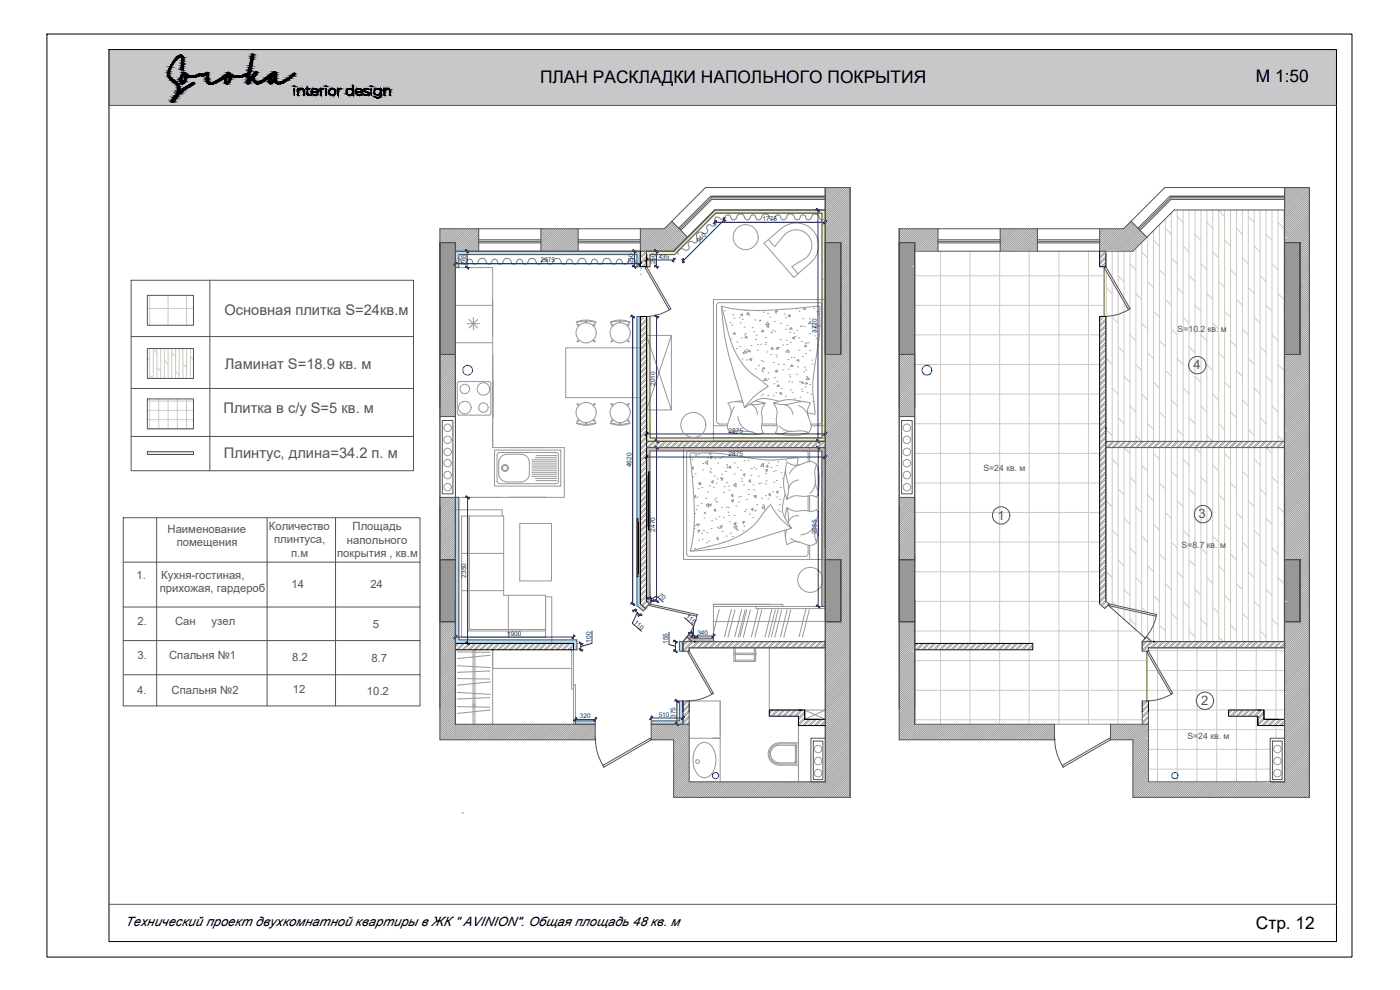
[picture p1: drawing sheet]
<svg xmlns="http://www.w3.org/2000/svg" width="420mm" height="297mm" viewBox="0 0 420 297" stroke-linecap="round" stroke-linejoin="round" font-family="sans-serif">
<defs><g id="words">
<g font-size="5.2">
<text x="162.1" y="25">ПЛАН РАСКЛАДКИ НАПОЛЬНОГО ПОКРЫТИЯ</text>
<text x="376.9" y="24.5">М 1:50</text>
<text x="376.9" y="278.9">Стр. 12</text>
</g>
<g font-size="4.4" fill="#545454">
<text x="67.3" y="94.6">Основная плитка S=24кв.м</text>
<text x="67.5" y="110.6">Ламинат S=18.9 кв. м</text>
<text x="67.1" y="124.1">Плитка в с/у S=5 кв. м</text>
<text x="67.2" y="137.3">Плинтус, длина=34.2 п. м</text>
</g>
<g font-size="3.9" fill="#545454">
<text x="358.2" y="110.8">4</text>
<text x="359.7" y="155.5">3</text>
<text x="299.4" y="156">1</text>
<text x="360.5" y="211.6">2</text>
</g>
<text font-size="3.9" x="37.6" y="277.9">Технический проект двухкомнатной квартиры в ЖК &quot; AVINION&quot;. Общая площадь 48 кв. м</text>
<g font-size="3.4" fill="#545454">
<text x="50.3" y="159.8">Наименование</text>
<text x="80.7" y="158.9">Количество</text>
<text x="105.8" y="159.1">Площадь</text>
<text x="53" y="163.8">помещения</text>
<text x="82.3" y="163">плинтуса,</text>
<text x="87.4" y="167">п.м</text>
<text x="101.2" y="167.2">покрытия , кв.м</text>
<text x="104.1" y="163.2">напольного</text>
<text x="41" y="173.6">1.</text>
<text x="48.4" y="173.6">Кухня-гостиная,</text>
<text x="47.9" y="177.7">прихожая, гардероб</text>
<text x="87.5" y="176.3">14</text>
<text x="111.2" y="176.3">24</text>
<text x="41.3" y="187.4">2.</text>
<text x="52.6" y="187.4">Сан</text>
<text x="63.5" y="187.4">узел</text>
<text x="111.9" y="188.6">5</text>
<text x="41.3" y="197.8">3.</text>
<text x="50.7" y="197.8">Спальня №1</text>
<text x="87.7" y="198.4">8.2</text>
<text x="111.4" y="198.6">8.7</text>
<text x="41.1" y="208.3">4.</text>
<text x="51.5" y="208.3">Спальня №2</text>
<text x="87.9" y="208">12</text>
<text x="110.1" y="208.4">10.2</text>
</g>
<g font-size="2.6" fill="#545454">
<text x="353.4" y="99.5">S=10.2</text>
<text x="362.5" y="99.5">кв.</text>
<text x="366.4" y="99.5">м</text>
<text x="295.1" y="141.4">S=24 кв. м</text>
<text x="354.6" y="164.5">S=8.7 кв</text>
<text x="364.7" y="164.5">.</text>
<text x="366.2" y="164.5">м</text>
<text x="356.3" y="221.7">S=24 кв</text>
<text x="365.7" y="221.7">. м</text>
</g>
<g font-size="2" fill="#000095">
<text x="228.8" y="66.3">1775</text>
<text x="197.7" y="77.6">435</text>
<text x="209.8" y="73" transform="rotate(-45 209.8 73)">940</text>
<text x="139.8" y="79.5" transform="rotate(-90 139.8 79.5)">265</text>
<text x="162.2" y="78.8">2975</text>
<text x="190.1" y="79.3" transform="rotate(-90 190.1 79.3)">250</text>
<text x="196.6" y="79.3" transform="rotate(-90 196.6 79.3)">250</text>
<text x="245.1" y="99.9" transform="rotate(-90 245.1 99.9)">3720</text>
<text x="196.7" y="115.8" transform="rotate(-90 196.7 115.8)">2010</text>
<text x="218.7" y="129.9">2875</text>
<text x="218.7" y="136.8">2875</text>
<text x="189.5" y="140.2" transform="rotate(-90 189.5 140.2)">4620</text>
<text x="196.7" y="159.5" transform="rotate(-90 196.7 159.5)">2470</text>
<text x="245.2" y="160.3" transform="rotate(-90 245.2 160.3)">2555</text>
<text x="139.9" y="173.3" transform="rotate(-90 139.9 173.3)">2350</text>
<text x="197.5" y="178.7" transform="rotate(41 197.5 178.7)">70</text>
<text x="205.8" y="185.1" transform="rotate(42 205.8 185.1)">115</text>
<text x="152.2" y="190.8">1900</text>
<text x="190.1" y="186.8" transform="rotate(42 190.1 186.8)">110</text>
<text x="209.3" y="190.5">340</text>
<text x="177.3" y="192.8" transform="rotate(-90 177.3 192.8)">100</text>
<text x="200.4" y="193.2" transform="rotate(-90 200.4 193.2)">155</text>
<text x="174.1" y="215.5">320</text>
<text x="197.7" y="215.1">510</text>
<text x="202.8" y="215.4" transform="rotate(-90 202.8 215.4)">375</text>
</g>
</g></defs>
<path d="M32.7 14.9l368.4 16.7v-16.7zM32.7 14.9l368.4 16.7h-368.4z" fill="#c7c8ca" stroke="#c7c8ca" stroke-width=".3"/>
<g fill="#f7f281" stroke="#f7f281" stroke-width=".3">
<path d="M214.5 63l33.2 1v-1zM214.5 63l33.2 1h-34.1z"/>
<path d="M213.6 64l-10.1 11.4 11.3-11.4zM213.6 64l-10.1 11.4h-1.3z"/>
<path d="M194 75.4l8.5 1 1-1zM194 75.4l8.5 1h-8.5z"/>
<path d="M194 76.4l1.1 3.6v-3.6zM194 76.4l1.1 3.6h-1.1z"/>
<path d="M246.7 64l1 67.4v-67.4zM246.7 64l1 67.4h-1z"/>
<path d="M194 95l1.1 36.4v-36.4zM194 95l1.1 36.4h-1.1z"/>
<path d="M194 131.4l53.7 1v-1zM194 131.4l53.7 1h-53.7z"/>
</g>
<g fill="#989898" stroke="#989898" stroke-width=".3">
<path d="M247.7 72.8l4.6 11.2v-11.2zM247.7 72.8l4.6 11.2h-4.6z"/>
<path d="M247.7 84l4.6 1.8v-1.8zM247.7 84l4.6 1.8h-4.6z"/>
<path d="M247.7 85.8l4.6 7.5v-7.5zM247.7 85.8l4.6 7.5h-4.6z"/>
<path d="M247.7 93.3l4.6 13.1v-13.1zM247.7 93.3l4.6 13.1h-4.6z"/>
<path d="M132 72.8l4.7 33.6v-33.6zM132 72.8l4.7 33.6h-4.7z"/>
<path d="M247.7 167.9l4.6 18.6v-18.6zM247.7 167.9l4.6 18.6h-4.6z"/>
<path d="M132 167.9l4.7 18.6v-18.6zM132 167.9l4.7 18.6h-4.7z"/>
<path d="M385.5 72.8l4.7 11.2v-11.2zM385.5 72.8l4.7 11.2h-4.7z"/>
<path d="M385.5 84l4.7 1.8v-1.8zM385.5 84l4.7 1.8h-4.7z"/>
<path d="M385.5 85.8l4.7 7.5v-7.5zM385.5 85.8l4.7 7.5h-4.7z"/>
<path d="M385.5 93.3l4.7 13.1v-13.1zM385.5 93.3l4.7 13.1h-4.7z"/>
<path d="M269.9 72.8l4.6 33.6v-33.6zM269.9 72.8l4.6 33.6h-4.6z"/>
<path d="M385.5 167.9l4.7 18.6v-18.6zM385.5 167.9l4.7 18.6h-4.7z"/>
<path d="M269.9 167.9l4.6 18.6v-18.6zM269.9 167.9l4.6 18.6h-4.6z"/>
</g>
<g fill="none" stroke="#989898" stroke-width=".3">
<path d="M248.2 56.3l-.5 .5M248.8 56.3l-1.1 1.1M249.4 56.3l-1.7 1.7M250 56.3l-2.3 2.3M250.6 56.3l-2.9 2.9M251.1 56.3l-3.4 3.4M251.7 56.3l-4 4M252.3 56.3l-4.6 4.6M252.9 56.3l-5.2 5.2M253.5 56.3l-5.8 5.8M254.1 56.3l-6.4 6.4M254.7 56.3l-7 7"/>
<path d="M255.1 56.4l-7.4 7.5M255.1 57l-7.4 7.4M255.1 57.5l-7.4 7.5M255.1 58.1l-7.4 7.5M255.1 58.7l-7.4 7.5M255.1 59.3l-7.4 7.5M255.1 59.9l-7.4 7.5M386.1 56.3l-.6 .5M386.7 56.3l-1.2 1.1M387.3 56.3l-1.8 1.7M387.8 56.3l-2.3 2.3M388.4 56.3l-2.9 2.9"/>
<path d="M389 56.3l-3.5 3.4M389.6 56.3l-4.1 4M390.2 56.3l-4.7 4.6M390.8 56.3l-5.3 5.2M391.4 56.3l-5.9 5.8M391.9 56.3l-6.4 6.4M392.5 56.3l-7 7M393 56.4l-7.5 7.5M393 57l-7.5 7.4M393 57.5l-7.5 7.5M393 58.1l-7.5 7.5M393 58.7l-7.5 7.5"/>
<path d="M393 59.3l-7.5 7.5M393 59.9l-7.5 7.5M132.1 68.6l-.1 .1M132.7 68.6l-.7 .7M133.3 68.6l-1.3 1.3M133.8 68.6l-1.8 1.9M134.4 68.6l-2.4 2.4M135 68.6l-3 3M135.6 68.6l-3.6 3.6M136.2 68.6l-4.1 4.2M136.8 68.6l-4.2 4.2M137.4 68.6l-4.2 4.2"/>
<path d="M138 68.6l-4.2 4.2M138.5 68.6l-4.1 4.2M139.1 68.6l-4.1 4.2M139.7 68.6l-4.1 4.2M140.3 68.6l-4.1 4.2M140.9 68.6l-4.2 4.2M141.5 68.6l-4.8 4.8M142.1 68.6l-5.4 5.4M142.6 68.6l-5.9 6M143.2 68.6l-6.5 6.6M143.7 68.8l-6.6 6.6M143.7 69.4l-6 6"/>
<path d="M143.7 69.9l-5.5 5.5M143.7 70.5l-4.9 4.9M143.7 71.1l-4.3 4.3M143.7 71.7l-3.7 3.7M143.7 72.3l-3.1 3.1M143.7 72.9l-2.5 2.5M143.7 73.5l-1.9 1.9M143.7 74.1l-1.3 1.3M143.7 74.6l-.8 .8M143.7 75.2l-.2 .2M162.6 68.6l-.3 .2M163.1 68.6l-.8 .8"/>
<path d="M163.7 68.6l-1.4 1.4M164.3 68.6l-2 2M164.9 68.6l-2.6 2.6M165.5 68.6l-3.2 3.2M166.1 68.6l-3.8 3.8M166.7 68.6l-4.4 4.4M167.2 68.6l-4.9 4.9M167.8 68.6l-5.5 5.5M168.4 68.6l-6.1 6.1M169 68.6l-6.7 6.7M169.6 68.6l-6.8 6.8M170.2 68.6l-6.8 6.8"/>
<path d="M170.8 68.6l-6.8 6.8M171.4 68.6l-6.8 6.8M171.9 68.6l-6.7 6.8M172.5 68.6l-6.7 6.8M173.1 68.6l-6.7 6.8M173.5 68.8l-6.6 6.6M173.5 69.4l-6 6M173.5 70l-5.4 5.4M173.5 70.6l-4.8 4.8M173.5 71.2l-4.2 4.2M173.5 71.7l-3.6 3.7M173.5 72.3l-3 3.1"/>
<path d="M173.5 72.9l-2.4 2.5M173.5 73.5l-1.9 1.9M173.5 74.1l-1.3 1.3M173.5 74.7l-.7 .7M173.5 75.3l-.1 .1M192.5 68.6l-.3 .3M192.6 75.4l-.4 .4M193.1 68.6l-.9 .9M193.7 68.6l-1.5 1.5M193.8 75.4l-1.6 1.6M194 76.9l-1.8 1.9M194 78.7l-1.4 1.3"/>
<path d="M194 75.7l-1.8 1.9M194 77.5l-1.8 1.8M194 79.3l-.8 .7M194.2 68.6l-2 2.1M194.8 68.6l-2.6 2.7M195.4 68.6l-3.2 3.3M196 68.6l-3.8 3.8M196.6 68.6l-4.4 4.4M197.2 68.6l-5 5M197.8 68.6l-5.6 5.6M198.3 68.6l-6.1 6.2M198.9 68.6l-6.7 6.8"/>
<path d="M201.7 66.5l-8.9 8.9M202 66.8l-8.7 8.6M202.3 67.1l-8.4 8.3M202.6 67.3l-8.1 8.1M202.8 67.6l-7.7 7.8M203.1 67.9l-7.4 7.5M203.4 68.2l-7.1 7.2M203.7 68.5l-6.8 6.9M204 68.8l-6.6 6.6M204.3 69.1l-6.3 6.3M204.6 69.4l-6 6M204.9 69.7l-5.7 5.7"/>
<path d="M205.2 70l-5.4 5.4M205.5 70.3l-5.1 5.1M205.8 70.6l-4.8 4.8M206.1 70.9l-4.6 4.5M206.4 71.1l-4.3 4.3M255.1 60.5l-7.4 7.5M255.1 61.1l-7.4 7.5M255.1 61.7l-7.4 7.4M255.1 62.2l-7.4 7.5M255.1 62.8l-7.4 7.5M255.1 63.4l-7.4 7.5M255.1 64l-7.4 7.5"/>
<path d="M255.1 64.6l-7.4 7.5M255.1 65.2l-7.4 7.5M255.1 65.8l-7 7M255.1 66.4l-6.4 6.4M255.1 66.9l-5.8 5.9M255.1 67.5l-5.2 5.3M255.1 68.1l-4.6 4.7M255.1 68.7l-4 4.1M255.1 69.3l-3.4 3.5M255.1 69.9l-2.8 2.9M255.1 70.5l-2.8 2.8M255.1 71l-2.8 2.8"/>
<path d="M255.1 71.6l-2.8 2.8M255.1 72.2l-2.8 2.8M255.1 72.8l-2.8 2.8M255.1 73.4l-2.8 2.8M255.1 74l-2.8 2.8M255.1 74.6l-2.8 2.8M255.1 75.2l-2.8 2.7M255.1 75.7l-2.8 2.8M255.1 76.3l-2.8 2.8M255.1 76.9l-2.8 2.8M255.1 77.5l-2.8 2.8M255.1 78.1l-2.8 2.8"/>
<path d="M255.1 78.7l-2.8 2.8M255.1 79.3l-2.8 2.8M255.1 79.9l-2.8 2.7M269.9 68.6v.1M270.5 68.6l-.6 .7M271.1 68.6l-1.2 1.3M271.7 68.6l-1.8 1.9M272.3 68.6l-2.4 2.4M272.9 68.6l-3 3M273.5 68.6l-3.6 3.6M274 68.6l-4.1 4.2M274.6 68.6l-4.1 4.2"/>
<path d="M275.2 68.6l-4.2 4.2M275.8 68.6l-4.2 4.2M276.4 68.6l-4.2 4.2M277 68.6l-4.2 4.2M277.6 68.6l-4.2 4.2M278.1 68.6l-4.1 4.2M278.7 68.6l-4.2 4.2M279.3 68.6l-4.8 4.8M279.9 68.6l-5.4 5.4M280.5 68.6l-6 6M281.1 68.6l-6.6 6.6M281.5 68.8l-6.6 6.6"/>
<path d="M281.5 69.4l-6 6M281.5 71.1l-4.3 4.3M281.5 71.7l-3.7 3.7M281.5 72.9l-2.5 2.5M281.5 74.1l-1.3 1.3M281.5 75.2l-.2 .2M281.5 69.9l-5.4 5.5M281.5 70.5l-4.8 4.9M281.5 72.3l-3.1 3.1M281.5 73.5l-1.9 1.9M281.5 74.6l-.8 .8M300.4 68.6l-.2 .2"/>
<path d="M301 68.6l-.8 .8M301.6 68.6l-1.4 1.4M302.2 68.6l-2 2M302.8 68.6l-2.6 2.6M303.3 68.6l-3.1 3.2M303.9 68.6l-3.7 3.8M304.5 68.6l-4.3 4.4M305.1 68.6l-4.9 4.9M305.7 68.6l-5.5 5.5M306.3 68.6l-6.1 6.1M306.9 68.6l-6.7 6.7M307.5 68.6l-6.8 6.8"/>
<path d="M308 68.6l-6.7 6.8M308.6 68.6l-6.7 6.8M309.2 68.6l-6.7 6.8M309.8 68.6l-6.7 6.8M310.4 68.6l-6.8 6.8M311 68.6l-6.8 6.8M311.3 68.8l-6.5 6.6M311.3 70l-5.3 5.4M311.3 72.3l-3 3.1M311.3 73.5l-1.8 1.9M311.3 69.4l-5.9 6M311.3 70.6l-4.7 4.8"/>
<path d="M311.3 71.2l-4.1 4.2M311.3 71.7l-3.6 3.7M311.3 72.9l-2.4 2.5M311.3 74.1l-1.2 1.3M311.3 74.7l-.6 .7M311.3 75.3v.1M330.3 68.6l-.3 .3M330.5 75.4l-.5 .4M330.9 68.6l-.9 .9M331.5 68.6l-1.5 1.5M331.7 75.4l-1.7 1.6M331.9 75.7l-1.9 1.9"/>
<path d="M331.9 76.9l-1.9 1.9M331.9 77.5l-1.9 1.8M331.9 78.7l-1.4 1.3M331.9 79.3l-.8 .7M332.1 68.6l-2.1 2.1M332.6 68.6l-2.6 2.7M333.2 68.6l-3.2 3.3M333.8 68.6l-3.8 3.8M334.4 68.6l-4.4 4.4M335 68.6l-5 5M335.6 68.6l-5.6 5.6M336.2 68.6l-6.2 6.2"/>
<path d="M336.7 68.6l-6.7 6.8M339.5 66.5l-8.9 8.9M339.8 66.8l-8.6 8.6M340.1 67.1l-8.3 8.3M340.4 67.3l-8.1 8.1M340.7 67.6l-7.8 7.8M341 67.9l-7.5 7.5M341.3 68.2l-7.2 7.2M341.6 68.5l-6.9 6.9M341.9 68.8l-6.6 6.6M342.1 69.1l-6.2 6.3M342.4 69.4l-5.9 6"/>
<path d="M342.7 69.7l-5.7 5.7M343 70l-5.4 5.4M343.3 70.3l-5.1 5.1M343.6 70.6l-4.8 4.8M343.9 70.9l-4.5 4.5M344.2 71.1l-4.2 4.3M393 60.5l-7.5 7.5M393 61.1l-7.5 7.5M393 61.7l-7.5 7.4M393 62.2l-7.5 7.5M393 62.8l-7.5 7.5M393 63.4l-7.5 7.5"/>
<path d="M393 64l-7.5 7.5M393 64.6l-7.5 7.5M393 65.2l-7.5 7.5M393 65.8l-7 7M393 66.4l-6.4 6.4M393 66.9l-5.9 5.9M393 67.5l-5.3 5.3M393 68.1l-4.7 4.7M393 68.7l-4.1 4.1M393 69.3l-3.5 3.5M393 69.9l-2.9 2.9M393 70.5l-2.8 2.8"/>
<path d="M393 71l-2.8 2.8M393 71.6l-2.8 2.8M393 72.2l-2.8 2.8M393 72.8l-2.8 2.8M393 73.4l-2.8 2.8M393 74l-2.8 2.8M393 74.6l-2.8 2.8M393 75.2l-2.8 2.7M393 75.7l-2.8 2.8M393 76.3l-2.8 2.8M393 76.9l-2.8 2.8M393 77.5l-2.8 2.8"/>
<path d="M393 78.1l-2.8 2.8M393 78.7l-2.8 2.8M393 79.3l-2.8 2.8M393 79.9l-2.8 2.7M192.2 80.5h.1M192.2 82.3h.1M192.2 81.1h.1M192.6 95.4l-.4 .4M193.2 95.4l-1 .9M194 95.6l-1.8 1.9M194 97.4l-1.8 1.9M194 99.2l-1.8 1.8"/>
<path d="M194 96.2l-1.8 1.9M194 98l-1.8 1.9M194 99.8l-1.8 1.8M255.1 80.4l-2.8 2.8M255.1 81l-2.8 2.8M255.1 81.6l-2.8 2.8M255.1 82.2l-2.8 2.8M255.1 82.8l-2.8 2.8M255.1 83.4l-2.8 2.8M255.1 84l-2.8 2.8M255.1 84.5l-2.8 2.8M255.1 85.1l-2.8 2.8"/>
<path d="M255.1 85.7l-2.8 2.8M255.1 86.3l-2.8 2.8M255.1 86.9l-2.8 2.8M255.1 87.5l-2.8 2.8M255.1 88.1l-2.8 2.8M255.1 88.6l-2.8 2.8M255.1 89.2l-2.8 2.8M255.1 89.8l-2.8 2.8M255.1 90.4l-2.8 2.8M255.1 91l-2.8 2.8M255.1 91.6l-2.8 2.8M255.1 92.1l-2.8 2.9"/>
<path d="M255.1 92.7l-2.8 2.8M255.1 93.3l-2.8 2.8M255.1 93.9l-2.8 2.8M255.1 94.5l-2.8 2.8M255.1 95.1l-2.8 2.8M255.1 95.7l-2.8 2.8M255.1 96.2l-2.8 2.8M255.1 96.8l-2.8 2.8M255.1 97.4l-2.8 2.8M255.1 98l-2.8 2.8M255.1 98.6l-2.8 2.8M255.1 99.2l-2.8 2.8"/>
<path d="M255.1 99.8l-2.8 2.8M330 80.5h.1M330 82.3h.1M330 81.1h.1M330.4 95.4l-.4 .4M331 95.4l-1 .9M331.9 95.6l-1.9 1.9M331.9 98l-1.9 1.9M331.9 96.2l-1.9 1.9M331.9 99.8l-1.9 1.8M331.9 97.4l-1.9 1.9M331.9 99.2l-1.9 1.8"/>
<path d="M393 81l-2.8 2.8M393 80.4l-2.8 2.8M393 81.6l-2.8 2.8M393 82.2l-2.8 2.8M393 82.8l-2.8 2.8M393 83.4l-2.8 2.8M393 84l-2.8 2.8M393 84.5l-2.8 2.8M393 85.1l-2.8 2.8M393 85.7l-2.8 2.8M393 86.3l-2.8 2.8M393 86.9l-2.8 2.8"/>
<path d="M393 87.5l-2.8 2.8M393 88.1l-2.8 2.8M393 88.6l-2.8 2.8M393 89.2l-2.8 2.8M393 89.8l-2.8 2.8M393 90.4l-2.8 2.8M393 91l-2.8 2.8M393 91.6l-2.8 2.8M393 92.1l-2.8 2.9M393 92.7l-2.8 2.8M393 93.3l-2.8 2.8M393 93.9l-2.8 2.8"/>
<path d="M393 94.5l-2.8 2.8M393 95.1l-2.8 2.8M393 95.7l-2.8 2.8M393 96.2l-2.8 2.8M393 96.8l-2.8 2.8M393 97.4l-2.8 2.8M393 98l-2.8 2.8M393 98.6l-2.8 2.8M393 99.2l-2.8 2.8M393 99.8l-2.8 2.8M132.5 106.4l-.5 .4M133.1 106.4l-1.1 1"/>
<path d="M133.6 106.4l-1.6 1.6M134.2 106.4l-2.2 2.2M134.8 106.4l-2.8 2.7M135.4 106.4l-3.4 3.3M136 106.4l-4 3.9M136.6 106.4l-4.6 4.5M136.7 106.8l-4.7 4.7M136.7 107.4l-4.7 4.7M136.7 108l-4.7 4.7M136.7 108.6l-4.7 4.7M136.7 109.1l-4.7 4.7M136.7 109.7l-4.7 4.7"/>
<path d="M136.7 110.3l-4.7 4.7M136.7 110.9l-4.7 4.7M136.7 111.5l-4.7 4.7M136.7 112.1l-4.7 4.7M136.7 112.7l-4.7 4.7M136.7 113.3l-4.7 4.7M136.7 113.8l-4.7 4.7M136.7 114.4l-4.7 4.7M136.7 115l-4.7 4.7M136.7 115.6l-4.7 4.7M136.7 116.2l-4.7 4.7M136.7 116.8l-4.7 4.7"/>
<path d="M136.7 117.4l-4.7 4.7M136.7 118l-4.7 4.6M136.7 118.5l-4.7 4.7M136.7 119.1l-4.7 4.7M136.7 119.7l-4.7 4.7M194 110.3l-1.8 1.9M194 100.9l-1.8 1.9M194 102.7l-1.8 1.8M194 104.5l-1.8 1.8M194 106.2l-1.8 1.8M194 108l-1.8 1.8M194 109.7l-1.8 1.9"/>
<path d="M194 111.5l-1.8 1.8M194 113.3l-1.8 1.8M194 115l-1.8 1.9M194 116.8l-1.8 1.8M194 118.5l-1.8 1.9M194 101.5l-1.8 1.9M194 103.3l-1.8 1.8M194 105l-1.8 1.9M194 106.8l-1.8 1.8M194 108.6l-1.8 1.8M194 112.1l-1.8 1.8M194 113.8l-1.8 1.9"/>
<path d="M194 115.6l-1.8 1.8M194 117.4l-1.8 1.8M194 119.1l-1.8 1.9M248 106.4l-.3 .3M248.6 106.4l-.9 .8M249.2 106.4l-1.5 1.4M249.8 106.4l-2.1 2M250.3 106.4l-2.6 2.6M250.9 106.4l-3.2 3.2M251.5 106.4l-3.8 3.8M252.1 106.4l-4.4 4.4M255.1 100.3l-2.8 2.8"/>
<path d="M255.1 100.9l-2.8 2.8M255.1 101.5l-2.8 2.8M255.1 102.1l-2.8 2.8M255.1 102.7l-2.8 2.8M255.1 103.3l-2.8 2.8M255.1 103.9l-7.4 7.5M255.1 104.5l-7.4 7.4M255.1 105l-7.4 7.5M255.1 105.6l-7.4 7.5M255.1 106.2l-7.4 7.5M255.1 106.8l-7.4 7.5M255.1 107.4l-7.4 7.5"/>
<path d="M255.1 108l-7.4 7.5M255.1 108.6l-7.4 7.4M255.1 109.1l-7.4 7.5M255.1 109.7l-7.4 7.5M255.1 110.3l-7.4 7.5M255.1 110.9l-7.4 7.5M255.1 111.5l-7.4 7.5M255.1 112.1l-7.4 7.5M255.1 112.7l-7.4 7.4M255.1 113.3l-7.4 7.4M255.1 113.8l-7.4 7.5M255.1 114.4l-7.4 7.5"/>
<path d="M255.1 115l-7.4 7.5M255.1 115.6l-7.4 7.5M255.1 116.2l-7.4 7.4M255.1 116.8l-7.4 7.4M255.1 117.4l-7.4 7.4M255.1 118l-7.4 7.4M255.1 118.5l-7.4 7.5M255.1 119.1l-7.4 7.5M255.1 119.7l-7.4 7.5M270.3 106.4l-.4 .4M270.9 106.4l-1 1M271.5 106.4l-1.6 1.6"/>
<path d="M272.1 106.4l-2.2 2.2M272.7 106.4l-2.8 2.7M273.2 106.4l-3.3 3.3M273.8 106.4l-3.9 3.9M274.4 106.4l-4.5 4.5M274.5 106.8l-4.6 4.7M274.5 110.3l-4.6 4.7M274.5 113.8l-4.6 4.7M274.5 114.4l-4.6 4.7M274.5 116.8l-4.6 4.7M274.5 118l-4.6 4.6M274.5 107.4l-4.6 4.7"/>
<path d="M274.5 108l-4.6 4.7M274.5 108.6l-4.6 4.7M274.5 109.1l-4.6 4.7M274.5 109.7l-4.6 4.7M274.5 110.9l-4.6 4.7M274.5 111.5l-4.6 4.7M274.5 112.1l-4.6 4.7M274.5 112.7l-4.6 4.7M274.5 113.3l-4.6 4.7M274.5 115l-4.6 4.7M274.5 115.6l-4.6 4.7M274.5 116.2l-4.6 4.7"/>
<path d="M274.5 117.4l-4.6 4.7M274.5 118.5l-4.6 4.7M274.5 119.1l-4.6 4.7M274.5 119.7l-4.6 4.7M331.9 100.9l-1.9 1.9M331.9 101.5l-1.9 1.9M331.9 104.5l-1.9 1.8M331.9 105l-1.9 1.9M331.9 108l-1.9 1.8M331.9 109.7l-1.9 1.9M331.9 111.5l-1.9 1.8M331.9 113.3l-1.9 1.8"/>
<path d="M331.9 113.8l-1.9 1.9M331.9 115l-1.9 1.9M331.9 115.6l-1.9 1.8M331.9 116.8l-1.9 1.8M331.9 117.4l-1.9 1.8M331.9 119.1l-1.9 1.9M331.9 110.3l-1.9 1.9M331.9 102.7l-1.9 1.8M331.9 106.2l-1.9 1.8M331.9 118.5l-1.9 1.9M331.9 103.3l-1.9 1.8M331.9 106.8l-1.9 1.8"/>
<path d="M331.9 108.6l-1.9 1.8M331.9 112.1l-1.9 1.8M385.8 106.4l-.3 .3M386.4 106.4l-.9 .8M387 106.4l-1.5 1.4M387.6 106.4l-2.1 2M388.1 106.4l-2.6 2.6M388.7 106.4l-3.2 3.2M389.3 106.4l-3.8 3.8M389.9 106.4l-4.4 4.4M393 100.3l-2.8 2.8M393 100.9l-2.8 2.8"/>
<path d="M393 101.5l-2.8 2.8M393 102.1l-2.8 2.8M393 102.7l-2.8 2.8M393 103.3l-2.8 2.8M393 103.9l-7.5 7.5M393 104.5l-7.5 7.4M393 105l-7.5 7.5M393 105.6l-7.5 7.5M393 106.2l-7.5 7.5M393 106.8l-7.5 7.5M393 107.4l-7.5 7.5M393 108l-7.5 7.5"/>
<path d="M393 108.6l-7.5 7.4M393 109.1l-7.5 7.5M393 109.7l-7.5 7.5M393 110.3l-7.5 7.5M393 110.9l-7.5 7.5M393 111.5l-7.5 7.5M393 112.1l-7.5 7.5M393 112.7l-7.5 7.4M393 113.3l-7.5 7.4M393 113.8l-7.5 7.5M393 114.4l-7.5 7.5M393 115l-7.5 7.5"/>
<path d="M393 115.6l-7.5 7.5M393 116.2l-7.5 7.4M393 116.8l-7.5 7.4M393 117.4l-7.5 7.4M393 118l-7.5 7.4M393 118.5l-7.5 7.5M393 119.1l-7.5 7.5M393 119.7l-7.5 7.5M136.7 120.3l-4.7 4.7M136.7 120.9l-4.1 4.1M136.7 121.5l-3.5 3.5M136.7 122.1l-2.9 2.9"/>
<path d="M136.7 122.7l-2.3 2.3M136.7 123.2l-1.8 1.8M136.7 123.8l-1.2 1.2M136.7 124.4l-.6 .6M194 134.9l-1.8 1.9M194 120.3l-1.8 1.8M194 122.1l-1.8 1.8M194 123.8l-1.8 1.9M194 125.6l-1.8 1.8M194 127.3l-1.8 1.9M194 129.1l-1.8 1.9M194 130.8l-1.8 1.9"/>
<path d="M194 134.3l-1.8 1.9M194 136.1l-1.8 1.9M194 137.9l-1.8 1.8M194 139.6l-1.8 1.9M194 120.9l-1.8 1.8M194 122.6l-1.8 1.9M194 124.4l-1.8 1.9M194 126.2l-1.8 1.8M194 127.9l-1.8 1.9M194 129.7l-1.8 1.8M194 131.4l-1.8 1.9M194 136.7l-1.8 1.9"/>
<path d="M194 138.4l-1.8 1.9M194.2 132.4l-2 2.1M194.8 132.4l-2.6 2.7M196 132.4l-1.9 1.9M196.6 132.4l-1.9 1.9M197.7 132.4l-1.8 1.9M198.3 132.4l-1.8 1.9M199.5 132.4l-1.9 1.9M200.1 132.4l-1.9 1.9M201.2 132.4l-1.8 1.9M201.8 132.4l-1.8 1.9M203 132.4l-1.8 1.9"/>
<path d="M203.6 132.4l-1.9 1.9M204.8 132.4l-1.9 1.9M205.3 132.4l-1.8 1.9M206.5 132.4l-1.8 1.9M207.1 132.4l-1.8 1.9M208.3 132.4l-1.9 1.9M208.9 132.4l-1.9 1.9M210 132.4l-1.8 1.9M210.6 132.4l-1.8 1.9M211.8 132.4l-1.8 1.9M212.4 132.4l-1.8 1.9M213.6 132.4l-1.9 1.9"/>
<path d="M214.2 132.4l-1.9 1.9M215.3 132.4l-1.8 1.9M215.9 132.4l-1.8 1.9M217.1 132.4l-1.9 1.9M217.7 132.4l-1.9 1.9M218.8 132.4l-1.8 1.9M219.4 132.4l-1.8 1.9M220.6 132.4l-1.9 1.9M221.2 132.4l-1.9 1.9M222.4 132.4l-1.9 1.9M223 132.4l-1.9 1.9M224.1 132.4l-1.8 1.9"/>
<path d="M224.7 132.4l-1.9 1.9M225.9 132.4l-1.9 1.9M226.5 132.4l-1.9 1.9M227.7 132.4l-1.9 1.9M228.2 132.4l-1.9 1.9M229.4 132.4l-1.9 1.9M230 132.4l-1.9 1.9M231.2 132.4l-1.9 1.9M231.8 132.4l-1.9 1.9M232.9 132.4l-1.9 1.9M233.5 132.4l-1.9 1.9M234.7 132.4l-1.9 1.9"/>
<path d="M235.3 132.4l-1.9 1.9M236.4 132.4l-1.8 1.9M237 132.4l-1.9 1.9M238.2 132.4l-1.9 1.9M238.8 132.4l-1.9 1.9M240 132.4l-1.9 1.9M240.5 132.4l-1.8 1.9M241.7 132.4l-1.9 1.9M242.3 132.4l-1.9 1.9M243.5 132.4l-1.9 1.9M244 132.4l-1.8 1.9M245.2 132.4l-1.8 1.9"/>
<path d="M245.8 132.4l-1.8 1.9M247 132.4l-1.9 1.9M247.6 132.4l-1.9 1.9M247.7 133.5l-.8 .8M247.7 134.1l-.2 .2M255.1 120.3l-7.4 7.4M255.1 120.9l-7.4 7.4M255.1 121.5l-7.4 7.4M255.1 122.1l-7.4 7.4M255.1 122.7l-7.4 7.4M255.1 123.2l-7.4 7.5M255.1 123.8l-7.4 7.5"/>
<path d="M255.1 124.4l-7.4 7.4M255.1 125l-7.4 7.4M255.1 125.6l-7.4 7.4M255.1 126.2l-7.4 7.4M255.1 126.8l-7.4 7.4M255.1 127.3l-7.4 7.5M255.1 127.9l-7.4 7.5M255.1 128.5l-7.4 7.4M255.1 129.1l-7.4 7.4M255.1 129.7l-7.4 7.4M255.1 130.3l-7.4 7.4M255.1 130.8l-7.4 7.5"/>
<path d="M255.1 131.4l-7.4 7.5M255.1 132l-7.4 7.5M255.1 132.6l-7.4 7.5M255.1 133.2l-7.4 7.4M255.1 133.8l-7.4 7.4M255.1 134.4l-7.4 7.4M255.1 134.9l-7.4 7.5M255.1 135.5l-7.4 7.5M255.1 136.1l-7.4 7.5M255.1 136.7l-7.4 7.5M255.1 137.3l-7.4 7.5M255.1 137.9l-7.4 7.4"/>
<path d="M255.1 138.4l-7.4 7.5M255.1 139l-7.4 7.5M255.1 139.6l-7.4 7.5M274.5 120.3l-4.6 4.7M274.5 121.5l-3.5 3.5M274.5 122.7l-2.3 2.3M274.5 120.9l-4.1 4.1M274.5 122.1l-2.9 2.9M274.5 123.2l-1.7 1.8M274.5 123.8l-1.1 1.2M274.5 124.4l-.6 .6M331.9 120.9l-1.9 1.8"/>
<path d="M331.9 122.6l-1.9 1.9M331.9 124.4l-1.9 1.9M331.9 125.6l-1.9 1.8M331.9 127.3l-1.9 1.9M331.9 129.1l-1.9 1.9M331.9 131.4l-1.9 1.9M331.9 134.9l-1.9 1.9M331.9 136.1l-1.9 1.9M331.9 136.7l-1.9 1.9M331.9 138.4l-1.9 1.9M331.9 120.3l-1.9 1.8M331.9 122.1l-1.9 1.8"/>
<path d="M331.9 123.8l-1.9 1.9M331.9 130.8l-1.9 1.9M331.9 134.3l-1.9 1.9M331.9 137.9l-1.9 1.8M331.9 139.6l-1.9 1.9M331.9 126.2l-1.9 1.8M331.9 127.9l-1.9 1.9M331.9 129.7l-1.9 1.8M332 132.4l-2 2.1M332.6 132.4l-2.6 2.7M333.8 132.4l-1.8 1.9M334.4 132.4l-1.8 1.9"/>
<path d="M335.6 132.4l-1.9 1.9M336.2 132.4l-1.9 1.9M337.3 132.4l-1.8 1.9M337.9 132.4l-1.8 1.9M339.1 132.4l-1.9 1.9M339.7 132.4l-1.9 1.9M340.9 132.4l-1.9 1.9M341.4 132.4l-1.8 1.9M342.6 132.4l-1.8 1.9M343.2 132.4l-1.9 1.9M344.4 132.4l-1.9 1.9M345 132.4l-1.9 1.9"/>
<path d="M346.1 132.4l-1.8 1.9M346.7 132.4l-1.9 1.9M347.9 132.4l-1.9 1.9M348.5 132.4l-1.9 1.9M349.7 132.4l-1.9 1.9M350.3 132.4l-1.9 1.9M351.4 132.4l-1.9 1.9M352 132.4l-1.9 1.9M353.2 132.4l-1.9 1.9M353.8 132.4l-1.9 1.9M354.9 132.4l-1.9 1.9M355.5 132.4l-1.9 1.9"/>
<path d="M356.7 132.4l-1.9 1.9M357.3 132.4l-1.9 1.9M358.5 132.4l-1.9 1.9M359 132.4l-1.8 1.9M360.2 132.4l-1.9 1.9M360.8 132.4l-1.9 1.9M362 132.4l-1.9 1.9M362.5 132.4l-1.8 1.9M363.7 132.4l-1.8 1.9M364.3 132.4l-1.9 1.9M365.5 132.4l-1.9 1.9M366.1 132.4l-1.9 1.9"/>
<path d="M367.2 132.4l-1.8 1.9M367.8 132.4l-1.8 1.9M369 132.4l-1.9 1.9M369.6 132.4l-1.9 1.9M370.7 132.4l-1.8 1.9M371.3 132.4l-1.8 1.9M372.5 132.4l-1.8 1.9M373.1 132.4l-1.9 1.9M374.3 132.4l-1.9 1.9M374.8 132.4l-1.8 1.9M376 132.4l-1.8 1.9M376.6 132.4l-1.8 1.9"/>
<path d="M377.8 132.4l-1.9 1.9M378.4 132.4l-1.9 1.9M379.5 132.4l-1.8 1.9M380.1 132.4l-1.8 1.9M381.3 132.4l-1.8 1.9M381.9 132.4l-1.9 1.9M383.1 132.4l-1.9 1.9M383.7 132.4l-1.9 1.9M384.8 132.4l-1.8 1.9M385.4 132.4l-1.8 1.9M385.5 133.5l-.8 .8M385.5 134.1l-.2 .2"/>
<path d="M393 120.3l-7.5 7.4M393 120.9l-7.5 7.4M393 121.5l-7.5 7.4M393 122.1l-7.5 7.4M393 122.7l-7.5 7.4M393 123.2l-7.5 7.5M393 123.8l-7.5 7.5M393 124.4l-7.5 7.4M393 125l-7.5 7.4M393 125.6l-7.5 7.4M393 126.2l-7.5 7.4M393 126.8l-7.5 7.4"/>
<path d="M393 127.3l-7.5 7.5M393 127.9l-7.5 7.5M393 128.5l-7.5 7.4M393 129.1l-7.5 7.4M393 129.7l-7.5 7.4M393 130.3l-7.5 7.4M393 130.8l-7.5 7.5M393 131.4l-7.5 7.5M393 132l-7.5 7.5M393 132.6l-7.5 7.5M393 133.2l-7.5 7.4M393 133.8l-7.5 7.4"/>
<path d="M393 134.4l-7.5 7.4M393 134.9l-7.5 7.5M393 135.5l-7.5 7.5M393 136.1l-7.5 7.5M393 136.7l-7.5 7.5M393 137.3l-7.5 7.5M393 137.9l-7.5 7.4M393 138.4l-7.5 7.5M393 139l-7.5 7.5M393 139.6l-7.5 7.5M132.4 149.2l-.4 .4M133 149.2l-1 1"/>
<path d="M133.5 149.2l-1.5 1.6M134.1 149.2l-2.1 2.2M134.7 149.2l-2.7 2.7M135.3 149.2l-3.3 3.3M135.9 149.2l-3.9 3.9M136.5 149.2l-4.5 4.5M136.7 149.6l-4.7 4.7M136.7 150.2l-4.7 4.7M136.7 150.8l-4.7 4.7M136.7 151.4l-4.7 4.7M136.7 151.9l-4.7 4.7M136.7 152.5l-4.7 4.7"/>
<path d="M136.7 153.1l-4.7 4.7M136.7 153.7l-4.7 4.7M136.7 154.3l-4.7 4.7M136.7 154.9l-4.7 4.7M136.7 155.5l-4.7 4.7M136.7 156.1l-4.7 4.7M136.7 156.6l-4.7 4.7M136.7 157.2l-4.7 4.7M136.7 157.8l-4.7 4.7M136.7 158.4l-4.7 4.7M136.7 159l-4.7 4.7M136.7 159.6l-4.7 4.7"/>
<path d="M194 141.4l-1.8 1.9M194 143.1l-1.8 1.9M194 144.9l-1.8 1.9M194 146.7l-1.8 1.8M194 148.4l-1.8 1.9M194 150.2l-1.8 1.8M194 151.9l-1.8 1.9M194 153.7l-1.8 1.8M194 155.5l-1.8 1.8M194 157.2l-1.8 1.9M194 159l-1.8 1.8M194 140.2l-1.8 1.9"/>
<path d="M194 142l-1.8 1.8M194 143.7l-1.8 1.9M194 145.5l-1.8 1.8M194 147.2l-1.8 1.9M194 149l-1.8 1.9M194 150.8l-1.8 1.8M194 152.5l-1.8 1.9M194 154.3l-1.8 1.8M194 156.1l-1.8 1.8M194 157.8l-1.8 1.9M194 159.6l-1.8 1.8M255.1 140.2l-7.4 7.5"/>
<path d="M255.1 140.8l-7.4 7.5M255.1 141.4l-7.4 7.5M255.1 142l-7.4 7.5M255.1 142.6l-7.4 7.4M255.1 143.1l-7.4 7.5M255.1 143.7l-7.4 7.5M255.1 144.3l-7.4 7.5M255.1 144.9l-7.4 7.5M255.1 145.5l-7.4 7.5M255.1 146.1l-7.4 7.5M255.1 146.7l-7.4 7.4M255.1 147.2l-7.4 7.5"/>
<path d="M255.1 147.8l-7.4 7.5M255.1 148.4l-7.4 7.5M255.1 149l-7.4 7.5M255.1 149.6l-7.4 7.5M255.1 150.2l-7.4 7.5M255.1 150.8l-7.4 7.5M255.1 151.4l-7.4 7.4M255.1 151.9l-7.4 7.5M255.1 152.5l-7.4 7.5M255.1 153.1l-7.4 7.5M255.1 153.7l-7.4 7.5M255.1 154.3l-7.4 7.5"/>
<path d="M255.1 154.9l-7.4 7.5M255.1 155.5l-7.4 7.4M255.1 156.1l-7.4 7.4M255.1 156.6l-7.4 7.5M255.1 157.2l-7.4 7.5M255.1 157.8l-7.4 7.5M255.1 158.4l-7.4 7.5M255.1 159l-7.4 7.4M255.1 159.6l-7.4 7.4M270.2 149.2l-.3 .4M270.8 149.2l-.9 1M271.4 149.2l-1.5 1.6"/>
<path d="M272 149.2l-2.1 2.2M272.6 149.2l-2.7 2.7M273.2 149.2l-3.3 3.3M273.7 149.2l-3.8 3.9M274.3 149.2l-4.4 4.5M274.5 152.5l-4.6 4.7M274.5 153.7l-4.6 4.7M274.5 154.9l-4.6 4.7M274.5 157.2l-4.6 4.7M274.5 158.4l-4.6 4.7M274.5 149.6l-4.6 4.7M274.5 150.2l-4.6 4.7"/>
<path d="M274.5 150.8l-4.6 4.7M274.5 151.4l-4.6 4.7M274.5 151.9l-4.6 4.7M274.5 153.1l-4.6 4.7M274.5 154.3l-4.6 4.7M274.5 155.5l-4.6 4.7M274.5 156.1l-4.6 4.7M274.5 156.6l-4.6 4.7M274.5 157.8l-4.6 4.7M274.5 159l-4.6 4.7M274.5 159.6l-4.6 4.7M331.9 140.2l-1.9 1.9"/>
<path d="M331.9 141.4l-1.9 1.9M331.9 142l-1.9 1.8M331.9 144.9l-1.9 1.9M331.9 148.4l-1.9 1.9M331.9 149l-1.9 1.9M331.9 150.8l-1.9 1.8M331.9 151.9l-1.9 1.9M331.9 152.5l-1.9 1.9M331.9 153.7l-1.9 1.8M331.9 155.5l-1.9 1.8M331.9 156.1l-1.9 1.8M331.9 159.6l-1.9 1.8"/>
<path d="M331.9 143.1l-1.9 1.9M331.9 146.7l-1.9 1.8M331.9 150.2l-1.9 1.8M331.9 157.2l-1.9 1.9M331.9 159l-1.9 1.8M331.9 143.7l-1.9 1.9M331.9 145.5l-1.9 1.8M331.9 147.2l-1.9 1.9M331.9 154.3l-1.9 1.8M331.9 157.8l-1.9 1.9M393 140.2l-7.5 7.5M393 140.8l-7.5 7.5"/>
<path d="M393 141.4l-7.5 7.5M393 142l-7.5 7.5M393 142.6l-7.5 7.4M393 143.1l-7.5 7.5M393 143.7l-7.5 7.5M393 144.3l-7.5 7.5M393 144.9l-7.5 7.5M393 145.5l-7.5 7.5M393 146.1l-7.5 7.5M393 146.7l-7.5 7.4M393 147.2l-7.5 7.5M393 147.8l-7.5 7.5"/>
<path d="M393 148.4l-7.5 7.5M393 149l-7.5 7.5M393 149.6l-7.5 7.5M393 150.2l-7.5 7.5M393 150.8l-7.5 7.5M393 151.4l-7.5 7.4M393 151.9l-7.5 7.5M393 152.5l-7.5 7.5M393 153.1l-7.5 7.5M393 153.7l-7.5 7.5M393 154.3l-7.5 7.5M393 154.9l-7.5 7.5"/>
<path d="M393 155.5l-7.5 7.4M393 156.1l-7.5 7.4M393 156.6l-7.5 7.5M393 157.2l-7.5 7.5M393 157.8l-7.5 7.5M393 158.4l-7.5 7.5M393 159l-7.5 7.4M393 159.6l-7.5 7.4M136.7 160.2l-4.7 4.6M136.7 160.8l-4.7 4.6M136.7 161.3l-4.7 4.7M136.7 161.9l-4.7 4.7"/>
<path d="M136.7 162.5l-4.7 4.7M136.7 163.1l-4.7 4.7M136.7 163.7l-4.2 4.2M136.7 164.3l-3.6 3.6M136.7 164.9l-3 3M136.7 165.5l-2.5 2.4M136.7 166l-1.9 1.9M136.7 166.6l-1.3 1.3M136.7 167.2l-.7 .7M136.7 167.8l-.1 .1M194 160.8l-1.8 1.8M194 164.9l-1.8 1.8"/>
<path d="M194 168.4l-1.8 1.8M194 171.9l-1.8 1.9M194 175.4l-1.8 1.9M194 162.5l-1.8 1.9M194 164.3l-1.8 1.8M194 166l-1.8 1.9M194 167.8l-1.8 1.8M194 169.5l-1.8 1.9M194 171.3l-1.8 1.9M194 173l-1.8 1.9M194 174.8l-1.8 1.9M194 176.6l-1.8 1.8"/>
<path d="M194 178.3l-1.8 1.9M194 161.3l-1.8 1.9M194 163.1l-1.8 1.8M194 166.6l-1.8 1.9M194 170.1l-1.8 1.9M194 173.6l-1.8 1.9M194 177.1l-1.8 1.9M194 178.9l-1.8 1.9M255.1 160.2l-7.4 7.4M255.1 160.8l-7.1 7.1M255.1 161.3l-6.5 6.6M255.1 161.9l-5.9 6"/>
<path d="M255.1 162.5l-5.3 5.4M255.1 163.1l-4.8 4.8M255.1 163.7l-4.2 4.2M255.1 164.3l-3.6 3.6M255.1 164.9l-3 3M255.1 165.5l-2.8 2.7M255.1 166l-2.8 2.8M255.1 166.6l-2.8 2.8M255.1 167.2l-2.8 2.8M255.1 167.8l-2.8 2.8M255.1 168.4l-2.8 2.8M255.1 169l-2.8 2.8"/>
<path d="M255.1 169.5l-2.8 2.9M255.1 170.1l-2.8 2.8M255.1 170.7l-2.8 2.8M255.1 171.3l-2.8 2.8M255.1 171.9l-2.8 2.8M255.1 172.5l-2.8 2.8M255.1 173.1l-2.8 2.8M255.1 173.6l-2.8 2.9M255.1 174.2l-2.8 2.8M255.1 174.8l-2.8 2.8M255.1 175.4l-2.8 2.8M255.1 176l-2.8 2.8"/>
<path d="M255.1 176.6l-2.8 2.8M255.1 177.2l-2.8 2.8M255.1 177.7l-2.8 2.8M255.1 178.3l-2.8 2.8M255.1 178.9l-2.8 2.8M255.1 179.5l-2.8 2.8M274.5 160.8l-4.6 4.6M274.5 161.3l-4.6 4.7M274.5 166l-1.8 1.9M274.5 167.2l-.7 .7M274.5 160.2l-4.6 4.6M274.5 161.9l-4.6 4.7"/>
<path d="M274.5 162.5l-4.6 4.7M274.5 163.1l-4.6 4.7M274.5 163.7l-4.2 4.2M274.5 164.3l-3.6 3.6M274.5 164.9l-3 3M274.5 165.5l-2.4 2.4M274.5 166.6l-1.3 1.3M274.5 167.8l-.1 .1M331.9 160.8l-1.9 1.8M331.9 162.5l-1.9 1.9M331.9 164.9l-1.9 1.8M331.9 164.3l-1.9 1.8"/>
<path d="M331.9 166l-1.9 1.9M331.9 167.8l-1.9 1.8M331.9 169.5l-1.9 1.9M331.9 171.3l-1.9 1.9M331.9 173l-1.9 1.9M331.9 174.8l-1.9 1.9M331.9 176.6l-1.9 1.8M331.9 178.3l-1.9 1.9M331.9 161.3l-1.9 1.9M331.9 163.1l-1.9 1.8M331.9 166.6l-1.9 1.9M331.9 168.4l-1.9 1.8"/>
<path d="M331.9 170.1l-1.9 1.9M331.9 171.9l-1.9 1.9M331.9 173.6l-1.9 1.9M331.9 175.4l-1.9 1.9M331.9 177.1l-1.9 1.9M331.9 178.9l-1.9 1.9M393 160.2l-7.5 7.4M393 160.8l-7.2 7.1M393 161.3l-6.6 6.6M393 161.9l-6 6M393 162.5l-5.4 5.4M393 163.1l-4.8 4.8"/>
<path d="M393 163.7l-4.3 4.2M393 164.3l-3.7 3.6M393 164.9l-3.1 3M393 165.5l-2.8 2.7M393 166l-2.8 2.8M393 166.6l-2.8 2.8M393 167.2l-2.8 2.8M393 167.8l-2.8 2.8M393 168.4l-2.8 2.8M393 169l-2.8 2.8M393 169.5l-2.8 2.9M393 170.1l-2.8 2.8"/>
<path d="M393 170.7l-2.8 2.8M393 171.3l-2.8 2.8M393 171.9l-2.8 2.8M393 172.5l-2.8 2.8M393 173.1l-2.8 2.8M393 173.6l-2.8 2.9M393 174.2l-2.8 2.8M393 174.8l-2.8 2.8M393 175.4l-2.8 2.8M393 176l-2.8 2.8M393 176.6l-2.8 2.8M393 177.2l-2.8 2.8"/>
<path d="M393 177.7l-2.8 2.8M393 178.3l-2.8 2.8M393 178.9l-2.8 2.8M393 179.5l-2.8 2.8M132.6 186.5l-.6 .6M133.2 186.5l-1.2 1.2M133.8 186.5l-1.8 1.8M134.4 186.5l-2.4 2.4M134.9 186.5l-2.9 3M135.5 186.5l-3.5 3.5M136.1 186.5l-4.1 4.1M136.7 186.6l-4.7 4.6"/>
<path d="M136.7 187.1l-4.7 4.7M136.7 187.7l-4.7 4.7M136.7 188.3l-4.7 4.7M136.7 188.9l-4.7 4.7M136.7 189.5l-4.7 4.7M136.7 190.1l-4.7 4.6M136.7 190.6l-4.7 4.7M136.7 191.2l-4.7 4.7M136.7 191.8l-4.7 4.7M136.7 192.4l-4.7 4.7M136.7 193l-4.7 4.7M136.7 193.6l-4.7 4.7"/>
<path d="M136.7 194.2l-4.7 4.7M136.7 194.7l-4.7 4.7M136.7 195.3l-4.7 4.7M136.7 195.9l-4.7 4.7M136.7 196.5l-4.7 4.7M136.7 197.1l-4.7 4.7M136.7 197.7l-4.7 4.7M136.7 198.3l-4.7 4.7M136.7 198.9l-4.7 4.6M136.7 199.4l-4.7 4.7M137.1 193.1l-.4 .4M137.7 193.1l-1 1"/>
<path d="M138.8 193.1l-1.8 1.9M139.4 193.1l-1.8 1.9M140.6 193.1l-1.9 1.9M141.2 193.1l-1.9 1.9M142.4 193.1l-1.9 1.9M142.9 193.1l-1.8 1.9M144.1 193.1l-1.8 1.9M144.7 193.1l-1.9 1.9M145.9 193.1l-1.9 1.9M146.5 193.1l-1.9 1.9M147.6 193.1l-1.8 1.9M148.2 193.1l-1.9 1.9"/>
<path d="M149.4 193.1l-1.9 1.9M150 193.1l-1.9 1.9M151.2 193.1l-1.9 1.9M151.8 193.1l-1.9 1.9M152.9 193.1l-1.9 1.9M153.5 193.1l-1.9 1.9M154.7 193.1l-1.9 1.9M155.3 193.1l-1.9 1.9M156.4 193.1l-1.9 1.9M157 193.1l-1.9 1.9M158.2 193.1l-1.9 1.9M158.8 193.1l-1.9 1.9"/>
<path d="M160 193.1l-1.9 1.9M160.5 193.1l-1.8 1.9M161.7 193.1l-1.9 1.9M162.3 193.1l-1.9 1.9M163.5 193.1l-1.9 1.9M164 193.1l-1.8 1.9M165.2 193.1l-1.8 1.9M165.8 193.1l-1.9 1.9M167 193.1l-1.9 1.9M167.6 193.1l-1.9 1.9M168.7 193.1l-1.8 1.9M169.3 193.1l-1.8 1.9"/>
<path d="M170.5 193.1l-1.9 1.9M171.1 193.1l-1.9 1.9M172.1 193.2l-1.7 1.8M172.1 193.8l-1.1 1.2M194 180.1l-1.4 1.4M194.2 180.5l-1.3 1.3M194.8 181l-1.3 1.4M205.8 192.5l-.8 .9M206.3 191.2l-1.3 1.3M206.4 192.5l-1.4 1.4M206.8 195l-.4 .4M207 191.8l-.8 .7"/>
<path d="M207.2 192.1l-.4 .4M207.5 192.5l-2.5 2.6M207.7 192.5h.1M208.1 192.5l-2.8 2.9M208.3 192.5h.1M209.3 192.5l-1.9 1.9M209.5 192.5h.1M209.9 192.5l-1.9 1.9M210 192.5h.1M211.1 192.5l-1.9 1.9M211.2 192.5h.1M211.6 192.5l-1.9 1.9"/>
<path d="M211.8 192.5h.1M212.8 192.5l-1.9 1.9M213 192.5h.1M213.4 192.5l-1.9 1.9M213.6 192.5h.1M214.6 192.5l-1.9 1.9M214.7 192.5h.1M215.2 192.5l-1.9 1.9M215.3 192.5h.1M216.3 192.5l-1.9 1.9M216.5 192.5h.1M216.9 192.5l-1.9 1.9"/>
<path d="M217.1 192.5h.1M218.1 192.5l-1.9 1.9M218.3 192.5h.1M218.7 192.5l-1.9 1.9M218.8 192.5h.1M219.8 192.5l-1.8 1.9M220 192.5h.1M220.4 192.5l-1.8 1.9M220.6 192.5h.1M221.6 192.5l-1.9 1.9M221.8 192.5h.1M222.2 192.5l-1.9 1.9"/>
<path d="M222.4 192.5h.1M223.3 192.5l-1.8 1.9M223.5 192.5h.1M223.9 192.5l-1.8 1.9M224.1 192.5h.1M225.1 192.5l-1.8 1.9M225.3 192.5h.1M225.7 192.5l-1.9 1.9M225.9 192.5h.1M226.9 192.5l-1.9 1.9M227.1 192.5h.1M227.4 192.5l-1.8 1.9"/>
<path d="M227.7 192.5h.1M228.6 192.5l-1.8 1.9M228.8 192.5h.1M229.2 192.5l-1.8 1.9M229.4 192.5h.1M230.4 192.5l-1.9 1.9M230.6 192.5h.1M231 192.5l-1.9 1.9M231.2 192.5h.1M232.1 192.5l-1.8 1.9M232.3 192.5h.1M232.7 192.5l-1.8 1.9"/>
<path d="M232.9 192.5h.1M233.9 192.5l-1.8 1.9M234.1 192.5h.1M234.5 192.5l-1.9 1.9M234.7 192.5h.1M235.7 192.5l-1.9 1.9M235.8 192.5h.1M236.2 192.5l-1.8 1.9M236.4 192.5h.1M237.4 192.5l-1.8 1.9M237.6 192.5h.1M238 192.5l-1.8 1.9"/>
<path d="M238.2 192.5h.1M239.2 192.5l-1.9 1.9M239.4 192.5h.1M239.8 192.5l-1.9 1.9M239.9 192.5h.1M240.9 192.5l-1.8 1.9M241.1 192.5h.1M241.5 192.5l-1.8 1.9M241.7 192.5h.1M242.7 192.5l-1.9 1.9M242.9 192.5h.1M243.3 192.5l-1.9 1.9"/>
<path d="M243.4 192.5h.1M244.5 192.5l-1.9 1.9M244.6 192.5h.1M245.1 192.5l-1.9 1.9M245.2 192.5h.1M246.2 192.5l-1.8 1.9M246.4 192.5h.1M246.8 192.5l-1.9 1.9M247 192.5h.1M248.1 186.5l-.4 .5M248.7 186.5l-1 1.1M249.2 186.5l-1.5 1.6"/>
<path d="M249.8 186.5l-2.1 2.2M250.4 186.5l-2.7 2.8M251 186.5l-3.3 3.4M251.6 186.5l-3.9 4M252.2 186.5l-4.5 4.6M255.1 180.1l-2.8 2.8M255.1 180.7l-2.8 2.8M255.1 181.2l-2.8 2.9M255.1 181.8l-2.8 2.8M255.1 182.4l-2.8 2.8M255.1 183l-2.8 2.8M255.1 183.6l-2.8 2.8"/>
<path d="M255.1 184.2l-7.4 7.5M255.1 184.8l-7.4 7.4M255.1 185.3l-9 9.1M255.1 185.9l-8.4 8.5M255.1 186.5l-7.4 7.5M255.1 187.1l-7.4 7.5M255.1 187.7l-7.4 7.5M255.1 188.3l-7.4 7.5M255.1 188.9l-7.4 7.5M255.1 189.5l-7.4 7.4M255.1 190l-7.4 7.5M255.1 190.6l-7.4 7.5"/>
<path d="M255.1 191.2l-7.4 7.5M255.1 191.8l-7.4 7.5M255.1 192.4l-7.4 7.5M255.1 193l-7.4 7.5M255.1 193.6l-7.4 7.5M255.1 194.2l-7.4 7.4M255.1 194.7l-7.4 7.5M255.1 195.3l-7.4 7.5M255.1 195.9l-7.4 7.5M255.1 196.5l-7.4 7.5M255.1 197.1l-7.4 7.5M255.1 197.7l-7.4 7.4"/>
<path d="M255.1 198.3l-7.4 7.4M255.1 198.9l-7.4 7.4M255.1 199.4l-7.4 7.5M270.4 186.5l-.5 .6M271 186.5l-1.1 1.2M271.6 186.5l-1.7 1.8M272.2 186.5l-2.3 2.4M272.8 186.5l-2.9 3M273.4 186.5l-3.5 3.5M274 186.5l-4.1 4.1M274.5 188.3l-4.6 4.7M274.5 191.8l-4.6 4.7"/>
<path d="M274.5 195.3l-4.6 4.7M274.5 196.5l-4.6 4.7M274.5 198.9l-4.6 4.6M274.5 199.4l-4.6 4.7M274.5 186.6l-4.6 4.6M274.5 187.1l-4.6 4.7M274.5 187.7l-4.6 4.7M274.5 188.9l-4.6 4.7M274.5 189.5l-4.6 4.7M274.5 190.1l-4.6 4.6M274.5 190.6l-4.6 4.7M274.5 191.2l-4.6 4.7"/>
<path d="M274.5 192.4l-4.6 4.7M274.5 193l-4.6 4.7M274.5 193.6l-4.6 4.7M274.5 194.2l-4.6 4.7M274.5 194.7l-4.6 4.7M274.5 195.9l-4.6 4.7M274.5 197.1l-4.6 4.7M274.5 197.7l-4.6 4.7M274.5 198.3l-4.6 4.7M274.9 193.1l-.4 .4M275.5 193.1l-1 1M276.7 193.1l-1.9 1.9"/>
<path d="M277.3 193.1l-1.9 1.9M278.5 193.1l-2 1.9M279 193.1l-1.9 1.9M280.2 193.1l-1.9 1.9M280.8 193.1l-1.9 1.9M282 193.1l-1.9 1.9M282.5 193.1l-1.8 1.9M283.7 193.1l-1.9 1.9M284.3 193.1l-1.9 1.9M285.5 193.1l-1.9 1.9M286.1 193.1l-1.9 1.9M287.2 193.1l-1.8 1.9"/>
<path d="M287.8 193.1l-1.9 1.9M289 193.1l-1.9 1.9M289.6 193.1l-1.9 1.9M290.7 193.1l-1.8 1.9M291.3 193.1l-1.8 1.9M292.5 193.1l-1.9 1.9M293.1 193.1l-1.9 1.9M294.2 193.1l-1.8 1.9M294.8 193.1l-1.8 1.9M296 193.1l-1.8 1.9M296.6 193.1l-1.8 1.9M297.8 193.1l-1.9 1.9"/>
<path d="M298.4 193.1l-1.9 1.9M299.5 193.1l-1.8 1.9M300.1 193.1l-1.8 1.9M301.3 193.1l-1.8 1.9M301.9 193.1l-1.9 1.9M303.1 193.1l-1.9 1.9M303.6 193.1l-1.8 1.9M304.8 193.1l-1.8 1.9M305.4 193.1l-1.8 1.9M306.6 193.1l-1.9 1.9M307.2 193.1l-1.9 1.9M308.3 193.1l-1.8 1.9"/>
<path d="M308.9 193.1l-1.8 1.9M310 193.2l-1.8 1.8M310 193.8l-1.2 1.2M331.9 180.1l-1.5 1.4M332 180.5l-1.3 1.3M332.7 181l-1.4 1.4M343.6 192.5l-.8 .9M344.2 191.2l-1.3 1.3M344.2 192.5l-1.4 1.4M344.7 195l-.5 .4M344.8 191.8l-.7 .7M345.1 192.1l-.4 .4"/>
<path d="M345.4 192.5l-2.6 2.6M345.6 192.5h.1M345.9 192.5l-2.8 2.9M346.1 192.5h.1M347.1 192.5l-1.8 1.9M347.3 192.5h.1M347.7 192.5l-1.9 1.9M347.9 192.5h.1M348.9 192.5l-1.9 1.9M349.1 192.5h.1M349.4 192.5l-1.8 1.9M349.7 192.5h.1"/>
<path d="M350.6 192.5l-1.8 1.9M350.8 192.5h.1M351.2 192.5l-1.8 1.9M351.4 192.5h.1M352.4 192.5l-1.9 1.9M352.6 192.5h.1M353 192.5l-1.9 1.9M353.2 192.5h.1M354.1 192.5l-1.8 1.9M354.3 192.5h.1M354.7 192.5l-1.8 1.9M354.9 192.5h.1"/>
<path d="M355.9 192.5l-1.8 1.9M356.1 192.5h.1M356.5 192.5l-1.8 1.9M356.7 192.5h.1M357.7 192.5l-1.9 1.9M357.9 192.5h.1M358.3 192.5l-1.9 1.9M358.4 192.5h.1M359.4 192.5l-1.8 1.9M359.6 192.5h.1M360 192.5l-1.8 1.9M360.2 192.5h.1"/>
<path d="M361.2 192.5l-1.9 1.9M361.4 192.5h.1M361.8 192.5l-1.9 1.9M361.9 192.5h.1M363 192.5l-1.9 1.9M363.1 192.5h.1M363.5 192.5l-1.8 1.9M363.7 192.5h.1M364.7 192.5l-1.8 1.9M364.9 192.5h.1M365.3 192.5l-1.9 1.9M365.5 192.5h.1"/>
<path d="M366.5 192.5l-1.9 1.9M366.6 192.5h.1M367.1 192.5l-1.9 1.9M367.2 192.5h.1M368.2 192.5l-1.8 1.9M368.4 192.5h.1M368.8 192.5l-1.9 1.9M369 192.5h.1M370 192.5l-1.9 1.9M370.1 192.5h.1M370.6 192.5l-1.9 1.9M370.7 192.5h.1"/>
<path d="M371.8 192.5l-1.9 1.9M371.9 192.5h.1M372.3 192.5l-1.8 1.9M372.5 192.5h.1M373.5 192.5l-1.9 1.9M373.7 192.5h.1M374.1 192.5l-1.9 1.9M374.3 192.5h.1M375.3 192.5l-1.9 1.9M375.4 192.5h.1M375.9 192.5l-1.9 1.9M376 192.5h.1"/>
<path d="M377 192.5l-1.9 1.9M377.2 192.5h.1M377.6 192.5l-1.9 1.9M377.8 192.5h.1M378.8 192.5l-1.9 1.9M379 192.5h.1M379.4 192.5l-1.9 1.9M379.5 192.5h.1M380.5 192.5l-1.8 1.9M380.7 192.5h.1M381.1 192.5l-1.8 1.9M381.3 192.5h.1"/>
<path d="M382.3 192.5l-1.9 1.9M382.5 192.5h.1M382.9 192.5l-1.9 1.9M383.1 192.5h.1M384.1 192.5l-1.9 1.9M384.2 192.5h.1M384.6 192.5l-1.8 1.9M384.8 192.5h.1M385.9 186.5l-.4 .5M386.5 186.5l-1 1.1M387.1 186.5l-1.6 1.6M387.7 186.5l-2.2 2.2"/>
<path d="M388.3 186.5l-2.8 2.8M388.9 186.5l-3.4 3.4M389.5 186.5l-4 4M390 186.5l-4.5 4.6M393 180.1l-2.8 2.8M393 180.7l-2.8 2.8M393 181.2l-2.8 2.9M393 181.8l-2.8 2.8M393 182.4l-2.8 2.8M393 183l-2.8 2.8M393 183.6l-2.8 2.8M393 184.2l-7.5 7.5"/>
<path d="M393 184.8l-7.5 7.4M393 185.3l-9.1 9.1M393 185.9l-8.5 8.5M393 186.5l-7.5 7.5M393 187.1l-7.5 7.5M393 187.7l-7.5 7.5M393 188.3l-7.5 7.5M393 188.9l-7.5 7.5M393 189.5l-7.5 7.4M393 190l-7.5 7.5M393 190.6l-7.5 7.5M393 191.2l-7.5 7.5"/>
<path d="M393 191.8l-7.5 7.5M393 192.4l-7.5 7.5M393 193l-7.5 7.5M393 193.6l-7.5 7.5M393 194.2l-7.5 7.4M393 194.7l-7.5 7.5M393 195.3l-7.5 7.5M393 195.9l-7.5 7.5M393 196.5l-7.5 7.5M393 197.1l-7.5 7.5M393 197.7l-7.5 7.4M393 198.3l-7.5 7.4"/>
<path d="M393 198.9l-7.5 7.4M393 199.4l-7.5 7.5M136.7 200l-4.7 4.7M136.7 200.6l-4.7 4.7M136.7 201.2l-4.7 4.7M136.7 201.8l-4.7 4.7M136.7 202.4l-4.7 4.7M136.7 203l-4.7 4.6M136.7 203.6l-4.7 4.6M136.7 204.1l-4.7 4.7M136.7 204.7l-4.7 4.7M136.7 205.3l-4.7 4.7"/>
<path d="M136.7 205.9l-4.7 4.7M136.7 206.5l-4.7 4.7M136.7 207.1l-4.7 4.6M136.7 207.7l-4.7 4.6M136.7 208.3l-4.7 4.6M136.7 208.8l-4.7 4.7M136.7 209.4l-4.7 4.7M136.7 210l-4.7 4.7M136.7 210.6l-4.7 4.6M136.7 211.2l-4.7 4.6M136.7 211.8l-4.7 4.6M136.7 212.4l-4.7 4.6"/>
<path d="M136.7 213l-4.7 4.6M136.7 213.5l-4.7 4.7M136.7 214.1l-4.7 4.7M136.7 214.7l-4.7 4.6M136.7 215.3l-4.7 4.6M136.7 215.9l-4.7 4.6M136.7 216.5l-4.7 4.6M136.7 217.1l-4.7 4.6M137 217.3l-4.7 4.7M137.6 217.3l-4.7 4.7M138.2 217.3l-4.7 4.7M138.8 217.3l-4.7 4.7"/>
<path d="M139.3 217.3l-4.6 4.7M139.9 217.3l-4.7 4.7M140.5 217.3l-4.7 4.7M141.1 217.3l-4.7 4.7M141.7 217.3l-4.7 4.7M142.3 217.3l-4.7 4.7M142.9 217.3l-4.7 4.7M143.5 217.3l-4.7 4.7M144 217.3l-4.7 4.7M144.6 217.3l-4.7 4.7M145.2 217.3l-4.7 4.7M145.8 217.3l-4.7 4.7"/>
<path d="M146.4 217.3l-4.7 4.7M147 217.3l-4.7 4.7M147.6 217.3l-4.7 4.7M148.2 217.3l-4.7 4.7M148.7 217.3l-4.7 4.7M149.3 217.3l-4.7 4.7M149.9 217.3l-4.7 4.7M150.5 217.3l-4.7 4.7M151.1 217.3l-4.7 4.7M151.7 217.3l-4.7 4.7M152.2 217.3l-4.6 4.7M152.8 217.3l-4.6 4.7"/>
<path d="M153.4 217.3l-4.7 4.7M154 217.3l-4.7 4.7M154.6 217.3l-4.7 4.7M155.2 217.3l-4.7 4.7M155.8 217.3l-4.7 4.7M156.3 217.3l-4.6 4.7M156.9 217.3l-4.6 4.7M157.5 217.3l-4.6 4.7M158.1 217.3l-4.7 4.7M158.7 217.3l-4.7 4.7M159.3 217.3l-4.7 4.7M159.8 217.3l-4.6 4.7"/>
<path d="M160.4 217.3l-4.6 4.7M161 217.3l-4.6 4.7M161.6 217.3l-4.6 4.7M162.2 217.3l-4.6 4.7M162.8 217.3l-4.7 4.7M163.4 217.3l-4.7 4.7M163.9 217.3l-4.6 4.7M164.5 217.3l-4.6 4.7M165.1 217.3l-4.6 4.7M165.7 217.3l-4.6 4.7M166.3 217.3l-4.6 4.7M166.9 217.3l-4.7 4.7"/>
<path d="M167.5 217.3l-4.7 4.7M168 217.3l-4.6 4.7M168.6 217.3l-4.6 4.7M169.2 217.3l-4.6 4.7M169.8 217.3l-4.6 4.7M170.4 217.3l-4.6 4.7M171 217.3l-4.7 4.7M171.6 217.3l-4.7 4.7M172.2 217.3l-4.7 4.7M172.7 217.3l-4.6 4.7M173.3 217.3l-4.6 4.7M173.9 217.3l-4.6 4.7"/>
<path d="M174.5 217.3l-4.6 4.7M175.1 217.3l-4.7 4.7M175.7 217.3l-4.7 4.7M176.3 217.3l-4.7 4.7M176.9 217.3l-4.7 4.7M177.4 217.3l-4.6 4.7M178 217.3l-4.6 4.7M178.6 217.3l-4.6 4.7M178.6 217.9l-4.1 4.1M178.6 218.5l-3.5 3.5M178.6 219l-2.9 3M178.6 219.6l-2.3 2.4"/>
<path d="M195.6 217.3l-.2 .2M196.2 217.3l-.8 .8M196.8 217.3l-1.4 1.4M197.4 217.3l-2 2M198 217.3l-2.6 2.6M198.6 217.3l-3.2 3.1M199.1 217.3l-3.7 3.7M199.7 217.3l-4.3 4.3M200.3 217.3l-4.6 4.7M200.9 217.3l-4.7 4.7M201.5 217.3l-4.7 4.7M202.1 217.3l-4.7 4.7"/>
<path d="M202.6 217.3l-4.6 4.7M203.2 217.3l-4.6 4.7M203.8 217.3l-4.6 4.7M204.4 217.3l-4.6 4.7M205 217.3l-4.7 4.7M205.6 217.3l-4.7 4.7M206 210.3l-1 1.1M206.2 217.3l-4.7 4.7M206.6 210.3l-1.6 1.7M206.8 213.6l-1.8 1.9M206.8 217.1l-4.7 4.9M206.8 217.9l-4.6 4.6"/>
<path d="M206.8 218.4l-4.6 4.7M206.8 219l-4.6 4.7M206.8 219.6l-4.6 4.7M206.8 211.3l-1.8 1.9M206.8 213l-1.8 1.9M206.8 214.8l-1.8 1.9M206.8 216.5l-.7 .8M206.8 211.9l-1.8 1.8M206.8 215.4l-1.8 1.8M231.5 213l-.6 .6M232 213l-1.1 1.2M233.2 213l-1.9 1.9"/>
<path d="M233.8 213l-1.9 1.9M235 213l-1.9 1.9M235.5 213l-1.8 1.9M236.7 213l-1.8 1.9M237.3 213l-1.9 1.9M238.5 213l-1.9 1.9M239.1 213l-1.9 1.9M240.2 213l-1.8 1.9M240.8 213l-1.8 1.9M241.5 213.5l-1.9 1.9M241.5 215.3l-1.9 1.8M241.5 214.1l-1.9 1.9"/>
<path d="M241.5 215.8l-1.8 1.9M242.7 215.8l-1.8 1.9M243.3 215.8l-1.8 1.9M244.5 215.8l-1.9 1.9M245.1 215.8l-1.9 1.9M246.2 215.8l-1.8 1.9M246.8 215.8l-1.8 1.9M247.7 216.2l-1.6 1.5M247.7 216.8l-1 .9M255.1 200l-7.4 7.5M255.1 200.6l-7.4 7.5M255.1 201.2l-7.4 7.5"/>
<path d="M255.1 201.8l-7.4 7.4M255.1 202.4l-7.4 7.4M255.1 203l-7.4 7.4M255.1 203.6l-7.4 7.4M255.1 204.1l-7.4 7.5M255.1 204.7l-7.4 7.5M255.1 205.3l-7.4 7.4M255.1 205.9l-7.4 7.4M255.1 206.5l-7.4 7.4M255.1 207.1l-7.4 7.4M255.1 207.7l-7.4 7.4M255.1 208.2l-7.4 7.5"/>
<path d="M255.1 208.8l-7.4 7.5M255.1 209.4l-7.4 7.4M255.1 210l-7.4 7.4M255.1 210.6l-7.4 7.4M255.1 211.2l-7.4 7.4M255.1 211.8l-7.4 7.4M255.1 212.3l-7.4 7.5M255.1 212.9l-7.4 7.5M255.1 213.5l-7.4 7.5M255.1 214.1l-7.4 7.4M255.1 214.7l-7.4 7.4M255.1 215.3l-7.4 7.4"/>
<path d="M255.1 215.9l-7.4 7.4M255.1 216.4l-7.4 7.5M255.1 217l-7.4 7.5M255.1 217.6l-7.4 7.5M255.1 218.2l-7.4 7.5M255.1 218.8l-7.4 7.4M255.1 219.4l-7.4 7.4M255.1 219.9l-7.4 7.5M274.5 200.6l-4.6 4.7M274.5 203l-4.6 4.6M274.5 204.1l-4.6 4.7M274.5 205.3l-4.6 4.7"/>
<path d="M274.5 207.7l-4.6 4.6M274.5 211.8l-4.6 4.6M274.5 215.3l-4.6 4.6M274.5 216.5l-4.6 4.6M274.5 200l-4.6 4.7M274.5 201.2l-4.6 4.7M274.5 201.8l-4.6 4.7M274.5 202.4l-4.6 4.7M274.5 203.6l-4.6 4.6M274.5 204.7l-4.6 4.7M274.5 205.9l-4.6 4.7M274.5 206.5l-4.6 4.7"/>
<path d="M274.5 207.1l-4.6 4.6M274.5 208.3l-4.6 4.6M274.5 208.8l-4.6 4.7M274.5 209.4l-4.6 4.7M274.5 210l-4.6 4.7M274.5 210.6l-4.6 4.6M274.5 211.2l-4.6 4.6M274.5 212.4l-4.6 4.6M274.5 213l-4.6 4.6M274.5 213.5l-4.6 4.7M274.5 214.1l-4.6 4.7M274.5 214.7l-4.6 4.6"/>
<path d="M274.5 215.9l-4.6 4.6M274.5 217.1l-4.6 4.6M274.8 217.3l-4.6 4.7M275.4 217.3l-4.7 4.7M276 217.3l-4.7 4.7M276.6 217.3l-4.7 4.7M277.2 217.3l-4.7 4.7M277.8 217.3l-4.7 4.7M278.3 217.3l-4.6 4.7M278.9 217.3l-4.6 4.7M279.5 217.3l-4.6 4.7M280.1 217.3l-4.7 4.7"/>
<path d="M280.7 217.3l-4.7 4.7M281.3 217.3l-4.7 4.7M281.9 217.3l-4.7 4.7M282.4 217.3l-4.6 4.7M283 217.3l-4.6 4.7M283.6 217.3l-4.6 4.7M284.2 217.3l-4.6 4.7M284.8 217.3l-4.7 4.7M285.4 217.3l-4.7 4.7M286 217.3l-4.7 4.7M286.5 217.3l-4.6 4.7M287.1 217.3l-4.6 4.7"/>
<path d="M287.7 217.3l-4.6 4.7M288.3 217.3l-4.6 4.7M288.9 217.3l-4.6 4.7M289.5 217.3l-4.7 4.7M290.1 217.3l-4.7 4.7M290.6 217.3l-4.6 4.7M291.2 217.3l-4.6 4.7M291.8 217.3l-4.6 4.7M292.4 217.3l-4.6 4.7M293 217.3l-4.6 4.7M293.6 217.3l-4.7 4.7M294.2 217.3l-4.7 4.7"/>
<path d="M294.8 217.3l-4.7 4.7M295.3 217.3l-4.6 4.7M295.9 217.3l-4.6 4.7M296.5 217.3l-4.6 4.7M297.1 217.3l-4.6 4.7M297.7 217.3l-4.7 4.7M298.3 217.3l-4.7 4.7M298.9 217.3l-4.7 4.7M299.5 217.3l-4.7 4.7M300 217.3l-4.6 4.7M300.6 217.3l-4.6 4.7M301.2 217.3l-4.7 4.7"/>
<path d="M301.8 217.3l-4.7 4.7M302.4 217.3l-4.7 4.7M303 217.3l-4.7 4.7M303.6 217.3l-4.7 4.7M304.2 217.3l-4.7 4.7M304.7 217.3l-4.6 4.7M305.3 217.3l-4.7 4.7M305.9 217.3l-4.7 4.7M306.5 217.3l-4.7 4.7M307.1 217.3l-4.7 4.7M307.7 217.3l-4.7 4.7M308.3 217.3l-4.7 4.7"/>
<path d="M308.8 217.3l-4.6 4.7M309.4 217.3l-4.7 4.7M310 217.3l-4.7 4.7M310.6 217.3l-4.7 4.7M311.2 217.3l-4.7 4.7M311.8 217.3l-4.7 4.7M312.4 217.3l-4.7 4.7M313 217.3l-4.7 4.7M313.5 217.3l-4.7 4.7M314.1 217.3l-4.7 4.7M314.7 217.3l-4.7 4.7M315.3 217.3l-4.7 4.7"/>
<path d="M315.9 217.3l-4.7 4.7M316.5 217.9l-4.1 4.1M316.5 218.5l-3.5 3.5M316.5 219l-3 3M316.5 219.6l-2.4 2.4M333.3 217.3h-16.8l-4.7 4.7M333.4 217.3l-.1 .2M334 217.3l-.7 .8M334.6 217.3l-1.3 1.4M335.2 217.3l-1.9 2M335.8 217.3l-2.5 2.6M336.4 217.3l-3.1 3.1"/>
<path d="M337 217.3l-3.7 3.7M337.6 217.3l-4.3 4.3M338.1 217.3l-4.6 4.7M338.7 217.3l-4.6 4.7M339.3 217.3l-4.6 4.7M339.9 217.3l-4.7 4.7M340.5 217.3l-4.7 4.7M341.1 217.3l-4.7 4.7M341.7 217.3l-4.7 4.7M342.3 217.3l-4.7 4.7M342.8 217.3l-4.6 4.7M343.4 217.3l-4.6 4.7"/>
<path d="M343.9 210.3l-1.1 1.1M344 217.3l-4.7 4.7M344.5 210.3l-1.7 1.7M344.6 217.3l-4.7 4.7M344.7 217.9l-4.7 4.6M344.7 218.4l-4.7 4.7M344.7 219l-4.7 4.7M344.7 219.6l-4.7 4.7M344.7 211.3l-1.9 1.9M344.7 213l-1.9 1.9M344.7 214.8l-1.9 1.9M344.7 216.5l-.8 .8"/>
<path d="M344.7 211.9l-1.9 1.8M344.7 213.6l-1.9 1.9M344.7 215.4l-1.9 1.8M344.7 217.1l-.2 .2M369.3 213l-.6 .6M369.9 213l-1.2 1.2M371 213l-1.8 1.9M371.6 213l-1.8 1.9M372.8 213l-1.8 1.9M373.4 213l-1.9 1.9M374.6 213l-1.9 1.9M375.1 213l-1.8 1.9"/>
<path d="M376.3 213l-1.8 1.9M376.9 213l-1.8 1.9M378.1 213l-1.9 1.9M378.7 213l-1.9 1.9M379.3 213.5l-1.8 1.9M379.3 215.3l-1.8 1.8M379.3 214.1l-1.8 1.9M379.4 215.8l-1.9 1.9M380.6 215.8l-1.9 1.9M381.2 215.8l-1.9 1.9M382.3 215.8l-1.9 1.9M382.9 215.8l-1.9 1.9"/>
<path d="M384.1 215.8l-1.9 1.9M384.7 215.8l-1.9 1.9M385.5 216.2l-1.6 1.5M385.5 216.8l-1 .9M393 200l-7.5 7.5M393 200.6l-7.5 7.5M393 201.2l-7.5 7.5M393 201.8l-7.5 7.4M393 202.4l-7.5 7.4M393 203l-7.5 7.4M393 203.6l-7.5 7.4M393 204.1l-7.5 7.5"/>
<path d="M393 204.7l-7.5 7.5M393 205.3l-7.5 7.4M393 205.9l-7.5 7.4M393 206.5l-7.5 7.4M393 207.1l-7.5 7.4M393 207.7l-7.5 7.4M393 208.2l-7.5 7.5M393 208.8l-7.5 7.5M393 209.4l-7.5 7.4M393 210l-7.5 7.4M393 210.6l-7.5 7.4M393 211.2l-7.5 7.4"/>
<path d="M393 211.8l-7.5 7.4M393 212.3l-7.5 7.5M393 212.9l-7.5 7.5M393 213.5l-7.5 7.5M393 214.1l-7.5 7.4M393 214.7l-7.5 7.4M393 215.3l-7.5 7.4M393 215.9l-7.5 7.4M393 216.4l-7.5 7.5M393 217l-7.5 7.5M393 217.6l-7.5 7.5M393 218.2l-7.5 7.5"/>
<path d="M393 218.8l-7.5 7.4M393 219.4l-7.5 7.4M393 219.9l-7.5 7.5M178.6 222h.1M178.6 220.2l-1.7 1.8M178.6 220.8l-1.1 1.2M178.6 221.4l-.6 .6M206.8 220.2l-4.6 4.6M206.8 220.8l-4.6 4.6M206.8 221.4l-4.6 4.6M206.8 222l-4.6 4.6M206.8 222.5l-4.6 4.7"/>
<path d="M206.8 223.1l-4.6 4.7M206.8 223.7l-4.6 4.7M206.8 224.3l-4.6 4.7M206.8 224.9l-4.6 4.6M206.8 225.5l-4.6 4.6M206.8 226.1l-4.6 4.6M206.8 226.6l-4.6 4.7M206.8 227.2l-4.6 4.7M206.8 227.8l-4.6 4.7M206.8 228.4l-4.6 4.7M206.8 229l-4.6 4.7M206.8 229.6l-4.6 4.6"/>
<path d="M206.8 230.1l-4.6 4.7M206.8 230.7l-4.6 4.7M206.8 231.3l-4.6 4.7M206.8 231.9l-4.6 4.7M206.8 232.5l-4.6 4.7M206.8 233.1l-4.6 4.7M206.8 233.7l-4.6 4.7M206.8 234.2l-4.6 4.7M207.1 234.6l-4.7 4.6M207.7 234.6l-4.7 4.6M208.3 234.6l-4.7 4.6M208.9 234.6l-4.7 4.6"/>
<path d="M209.5 234.6l-4.7 4.6M210 234.6l-4.7 4.6M210.6 234.6l-4.7 4.6M211.2 234.6l-4.7 4.6M211.8 234.6l-4.7 4.6M212.4 234.6l-4.7 4.6M213 234.6l-4.7 4.6M213.6 234.6l-4.7 4.6M214.1 234.6l-4.6 4.6M214.7 234.6l-4.7 4.6M215.3 234.6l-4.7 4.6M215.9 234.6l-4.7 4.6"/>
<path d="M216.5 234.6l-4.7 4.6M217.1 234.6l-4.7 4.6M217.7 234.6l-4.7 4.6M218.2 234.6l-4.6 4.6M218.8 234.6l-4.6 4.6M219.4 234.6l-4.7 4.6M220 234.6l-4.7 4.6M220.6 234.6l-4.7 4.6M221.2 234.6l-4.7 4.6M221.7 234.6l-4.6 4.6M222.3 234.6l-4.6 4.6M222.9 234.6l-4.6 4.6"/>
<path d="M223.5 234.6l-4.7 4.6M224.1 234.6l-4.7 4.6M224.7 234.6l-4.7 4.6M225.3 234.6l-4.7 4.6M225.8 234.6l-4.6 4.6M226.4 234.6l-4.6 4.6M227 234.6l-4.6 4.6M227.6 234.6l-4.6 4.6M228.2 234.6l-4.7 4.6M228.8 234.6l-4.7 4.6M229.4 234.6l-4.7 4.6M229.9 234.6l-4.6 4.6"/>
<path d="M230.5 234.6l-4.6 4.6M231.1 234.6l-4.6 4.6M231.7 234.6l-4.6 4.6M232.3 234.6l-4.6 4.6M232.9 234.6l-4.7 4.6M233.5 234.6l-4.7 4.6M234 234.6l-4.6 4.6M234.6 234.6l-4.6 4.6M235.2 234.6l-4.6 4.6M235.8 234.6l-4.6 4.6M236.4 234.6l-4.6 4.6M237 234.6l-4.7 4.6"/>
<path d="M237.6 234.6l-4.7 4.6M238.2 234.6l-4.7 4.6M238.7 234.6l-4.6 4.6M239.3 234.6l-4.6 4.6M239.9 234.6l-4.6 4.6M240.5 234.6l-4.6 4.6M241.1 234.6l-4.7 4.6M241.7 234.6l-4.7 4.6M242.3 234.6l-4.7 4.6M242.9 234.6l-4.7 4.6M243.4 234.6l-4.6 4.6M244 234.6l-4.6 4.6"/>
<path d="M244.6 234.6l-4.7 4.6M245.2 234.6l-4.7 4.6M245.8 234.6l-4.7 4.6M246.4 234.6l-4.7 4.6M247 234.6l-4.7 4.6M247.6 234.6l-4.7 4.6M255.1 220.5l-7.4 7.5M255.1 221.1l-7.4 7.5M255.1 221.7l-7.4 7.5M255.1 222.3l-7.4 7.5M255.1 222.9l-7.4 7.4M255.1 223.5l-7.4 7.4"/>
<path d="M255.1 224l-7.4 7.5M255.1 224.6l-7.4 7.5M255.1 225.2l-7.4 7.5M255.1 225.8l-7.4 7.5M255.1 226.4l-7.4 7.5M255.1 227l-7.4 7.5M255.1 227.6l-11.6 11.6M255.1 228.1l-11.1 11.1M255.1 228.7l-10.5 10.5M255.1 229.3l-9.9 9.9M255.1 229.9l-9.3 9.3M255.1 230.5l-8.7 8.7"/>
<path d="M255.1 231.1l-8.1 8.1M255.1 231.7l-7.5 7.5M255.1 232.3l-7 6.9M255.1 232.8l-6.4 6.4M255.1 233.4l-5.8 5.8M255.1 234l-5.2 5.2M255.1 234.6l-4.6 4.6M255.1 235.2l-4 4M255.1 235.8l-3.4 3.4M255.1 236.4l-2.8 2.8M255.1 237l-2.3 2.2M255.1 237.5l-1.7 1.7"/>
<path d="M255.1 238.1l-1.1 1.1M255.1 238.7l-.5 .5M316.5 222h.1M316.5 220.2l-1.8 1.8M316.5 220.8l-1.2 1.2M316.5 221.4l-.6 .6M344.7 220.2l-4.7 4.6M344.7 220.8l-4.7 4.6M344.7 221.4l-4.7 4.6M344.7 222l-4.7 4.6M344.7 222.5l-4.7 4.7M344.7 223.1l-4.7 4.7"/>
<path d="M344.7 223.7l-4.7 4.7M344.7 224.3l-4.7 4.7M344.7 224.9l-4.7 4.6M344.7 225.5l-4.7 4.6M344.7 226.1l-4.7 4.6M344.7 226.6l-4.7 4.7M344.7 227.2l-4.7 4.7M344.7 227.8l-4.7 4.7M344.7 228.4l-4.7 4.7M344.7 229l-4.7 4.7M344.7 229.6l-4.7 4.6M344.7 230.1l-4.7 4.7"/>
<path d="M344.7 230.7l-4.7 4.7M344.7 231.3l-4.7 4.7M344.7 231.9l-4.7 4.7M344.7 232.5l-4.7 4.7M344.7 233.1l-4.7 4.7M344.7 233.7l-4.7 4.7M344.7 234.2l-4.7 4.7M344.9 234.6l-4.6 4.6M345.5 234.6l-4.6 4.6M346.1 234.6l-4.7 4.6M346.7 234.6l-4.7 4.6M347.3 234.6l-4.7 4.6"/>
<path d="M347.9 234.6l-4.7 4.6M348.4 234.6l-4.6 4.6M349 234.6l-4.6 4.6M349.6 234.6l-4.6 4.6M350.2 234.6l-4.6 4.6M350.8 234.6l-4.7 4.6M351.4 234.6l-4.7 4.6M351.9 234.6l-4.6 4.6M352.5 234.6l-4.6 4.6M353.1 234.6l-4.6 4.6M353.7 234.6l-4.6 4.6M354.3 234.6l-4.6 4.6"/>
<path d="M354.9 234.6l-4.6 4.6M355.5 234.6l-4.7 4.6M356.1 234.6l-4.7 4.6M356.6 234.6l-4.6 4.6M357.2 234.6l-4.6 4.6M357.8 234.6l-4.6 4.6M358.4 234.6l-4.6 4.6M359 234.6l-4.6 4.6M359.6 234.6l-4.7 4.6M360.2 234.6l-4.7 4.6M360.8 234.6l-4.7 4.6M361.3 234.6l-4.6 4.6"/>
<path d="M361.9 234.6l-4.6 4.6M362.5 234.6l-4.6 4.6M363.1 234.6l-4.7 4.6M363.7 234.6l-4.7 4.6M364.3 234.6l-4.7 4.6M364.9 234.6l-4.7 4.6M365.4 234.6l-4.6 4.6M366 234.6l-4.6 4.6M366.6 234.6l-4.6 4.6M367.2 234.6l-4.7 4.6M367.8 234.6l-4.7 4.6M368.4 234.6l-4.7 4.6"/>
<path d="M369 234.6l-4.7 4.6M369.6 234.6l-4.7 4.6M370.1 234.6l-4.6 4.6M370.7 234.6l-4.7 4.6M371.3 234.6l-4.7 4.6M371.9 234.6l-4.7 4.6M372.5 234.6l-4.7 4.6M373.1 234.6l-4.7 4.6M373.7 234.6l-4.7 4.6M374.3 234.6l-4.7 4.6M374.8 234.6l-4.7 4.6M375.4 234.6l-4.7 4.6"/>
<path d="M376 234.6l-4.7 4.6M376.6 234.6l-4.7 4.6M377.2 234.6l-4.7 4.6M377.8 234.6l-4.7 4.6M378.4 234.6l-4.7 4.6M379 234.6l-4.7 4.6M379.5 234.6l-4.7 4.6M380.1 234.6l-4.7 4.6M380.7 234.6l-4.7 4.6M381.3 234.6l-4.7 4.6M381.9 234.6l-4.7 4.6M382.5 234.6l-4.7 4.6"/>
<path d="M383 234.6l-4.6 4.6M383.6 234.6l-4.6 4.6M384.2 234.6l-4.7 4.6M384.8 234.6l-4.7 4.6M385.4 234.6l-4.7 4.6M393 220.5l-7.5 7.5M393 221.1l-7.5 7.5M393 221.7l-7.5 7.5M393 222.3l-7.5 7.5M393 222.9l-7.5 7.4M393 223.5l-7.5 7.4M393 224l-7.5 7.5"/>
<path d="M393 224.6l-7.5 7.5M393 225.2l-7.5 7.5M393 225.8l-7.5 7.5M393 226.4l-7.5 7.5M393 227l-7.5 7.5M393 227.6l-11.7 11.6M393 228.1l-11.1 11.1M393 228.7l-10.5 10.5M393 229.3l-9.9 9.9M393 229.9l-9.3 9.3M393 230.5l-8.8 8.7M393 231.1l-8.2 8.1"/>
<path d="M393 231.7l-7.6 7.5M393 232.3l-7 6.9M393 232.8l-6.4 6.4M393 233.4l-5.8 5.8M393 234l-5.2 5.2M393 234.6l-4.6 4.6M393 235.2l-4.1 4M393 235.8l-3.5 3.4M393 236.4l-2.9 2.8M393 237l-2.3 2.2M393 237.5l-1.7 1.7M393 238.1l-1.1 1.1"/>
<path d="M393 238.7l-.5 .5"/>
<circle cx="134.3" cy="128.3" r="1.12"/>
<circle cx="134.3" cy="139" r="1.12"/>
<circle cx="134.3" cy="131.9" r="1.12"/>
<circle cx="134.3" cy="135.6" r="1.12"/>
<circle cx="272.2" cy="128.3" r="1.12"/>
<circle cx="272.2" cy="139" r="1.12"/>
<circle cx="272.2" cy="131.9" r="1.12"/>
<circle cx="272.2" cy="135.6" r="1.12"/>
<circle cx="134.3" cy="146.2" r="1.12"/>
<circle cx="134.3" cy="142.5" r="1.12"/>
<circle cx="272.2" cy="142.5" r="1.12"/>
<circle cx="272.2" cy="146.2" r="1.12"/>
<circle cx="245.5" cy="232" r="1.12"/>
<circle cx="245.5" cy="224.7" r="1.12"/>
<circle cx="245.5" cy="228.3" r="1.12"/>
<circle cx="383.4" cy="232" r="1.12"/>
<circle cx="383.4" cy="228.3" r="1.12"/>
<circle cx="383.4" cy="224.7" r="1.12"/>
</g>
<g fill="#adddf7" stroke="#adddf7" stroke-width=".3">
<path d="M191.2 181.7h1.6l.9 .9z"/>
<path d="M195.4 216.3h9.6v1z"/>
<path d="M136.7 75.4l55.5 1v-1zM136.7 75.4l55.5 1h-55.5z"/>
<path d="M191.2 76.4l1 3.6v-3.6zM191.2 76.4l1 3.6h-1z"/>
<path d="M136.7 76.4l1 3.9v-3.9zM136.7 76.4l1 3.9h-1z"/>
<path d="M191.2 95l1 86.2v-86.2zM191.2 95l1 86.2h-1z"/>
<path d="M191.2 181.2l1.2 .2-.2-.2zM191.2 181.2l1.2 .2h-1.2z"/>
<path d="M191.2 181.4l1.6 .3-.4-.3zM191.2 181.4l1.6 .3h-1.6z"/>
<path d="M191.2 181.7l1 .9h1.5zM192.2 182.6h1.5l-.6 .7z"/>
<path d="M203.9 210.3l1.1 6v-6zM203.9 210.3l1.1 6h-1.1z"/>
<path d="M195.4 217.3h9.6zM195.4 216.3l9.6 1h-9.6z"/>
<path d="M172.7 216.3l5.9 1 .1-1zM172.7 216.3l5.9 1h-5.9z"/>
<path d="M136.7 149.2l1 42.8v-42.8zM136.7 149.2l1 42.8h-1z"/>
<path d="M136.7 192l36.4 1.1v-1.1zM136.7 192l36.4 1.1h-36.4z"/>
<path d="M172.1 193.1l1 1.9v-1.9zM172.1 193.1l1 1.9h-1z"/>
<path d="M203.9 192.5l1.1 2.9v-2.9zM203.9 192.5l1.1 2.9h-1.1z"/>
</g>
<g fill="#f7abae" stroke="#f7abae" stroke-width=".3">
<path d="M206.7 190.4l.9 .7h-1.5z"/>
<path d="M194 180.4h1.7z"/>
<path d="M206.1 191.1l2 .4-.5-.4zM206.1 191.1l2 .4h-1.5z"/>
<path d="M206.6 191.5l7.5 1v-1zM206.6 191.5l7.5 1h-6.3z"/>
<path d="M194 134.3l53.7 1v-1zM194 134.3l53.7 1h-53.7z"/>
<path d="M194 135.3l1.1 44.6v-44.6zM194 135.3l1.1 44.6h-1.1z"/>
<path d="M194 179.9l1.6 .5-.5-.5zM194 179.9l1.6 .5h-1.6z"/>
<path d="M194 180.4h1.7zM194.1 180.4h1.6l-.7 .8z"/>
<path d="M246.7 135.3l1 46.7v-46.7zM246.7 135.3l1 46.7h-1z"/>
</g>
<path d="M44.2 135.5l13.9 .9v-.9zM44.2 135.5l13.9 .9h-13.9z" fill="#eaeaeb" stroke="#eaeaeb" stroke-width=".3"/>
<g fill="none" stroke="#989898" stroke-width=".3">
<path d="M230.6 71.9l1.9 2.1 2.8-3.4a4.7 4.7 0 0 1 7.2 0 4.7 4.7 0 0 1-1.1 7.1l-3.8 2.3 1.9 2.1M243.4 78.7a6.8 6.8 0 0 0 .6-9.5 6.8 6.8 0 0 0-9.5-.7l-5.2 4.5 8.9 10.2 5.2-4.4M136.7 80.3h11.2v54M136.7 91.6h11.2M140.2 97.1h3.7M140.7 95.8l2.7 2.6M142.1 95.3v3.7M143.4 95.8l-2.7 2.6M173 96.6v.2M173 96.8a9.4 9.4 0 0 1 5.8 0M173 96.6a7.8 7.8 0 0 1 5.8 0M173.3 97.2l.5 .5"/>
<path d="M173.3 97.1l-.1 .2 .4 .5M175.8 96.4v.5M176 96.4v.5M178.4 97.2l-.4 .5M178.5 97.1l.1 .2-.5 .5M178.8 96.6v.2M183.2 96.6v.2M183.2 96.8a9.4 9.4 0 0 1 5.8 0M183.2 96.6a7.8 7.8 0 0 1 5.8 0M183.5 97.2l.6 .5M183.5 97.1l-.1 .2 .5 .5M186 96.4v.5"/>
<path d="M186.2 96.4v.5M188.6 97.2l-.4 .5M188.7 97.1l.1 .2-.5 .5M189 96.6v.2M214.1 89.9h33.6v42.5h-33.6zM216.6 92a79.1 79.1 0 0 0 4.6 22.9l2.3 7.5M217.4 93.2h.1M218 97.5v.1M219.1 96.8h.1M219.6 97.5h.1M219.9 94.4h.1M220.2 95.4h.1"/>
<path d="M220.4 99.8l.3 .4-.7 .1zM221.9 95.3h.1M222.1 96.9h.1M222.2 94.5l.6-.3 .1 .6zM222.8 95.8h.1M223.3 98.1h.1M223.4 93.1h.1M224.2 93.2h.1M224.5 93.8l.4 .4-.8 .1zM224.6 94.5h.1M225.7 98.3h.1M226.2 99.5h.1"/>
<path d="M226.5 96h.1M227.8 93.2h.1M228 96.3h.1M228 96.2h.1M228 96.1h.1M228.9 99l.3 .5h-.7zM229.1 93.7h.1M230 97.9l.6-.2 .1 .5zM230.4 94h.1M230.4 96.7l.5 .7h-1.1zM231 95.1h.1M231.3 99.7h.1"/>
<path d="M231.5 99.8h.1M232 99.1h.1M232.4 96.4h.1M232.6 99.5h.1M232.8 94h.1M233 93.1l.3 .4-.7 .1zM234.3 97h.1M235.4 94.2h.1M235.7 95.3h.1M235.7 98.8h.1M236.2 97.7h.1M236.5 94.7l.6-.2 .1 .5z"/>
<path d="M236.6 94.8h.1M236.8 94.8h.1M237 99.7h.1M237.3 98.3l.4 .4-.7 .1zM238.2 100h.1M238.9 92.7h.1M239.1 99.1h.1M239.8 93.4h.1M240.1 97.9h.1M240.6 97.8h.1M240.9 95.6h.1M241.4 98h.1"/>
<path d="M241.5 92.3l.3 .5h-.7zM242.9 95.6h.1M243.2 96.4l.5 .7h-1.1zM244.2 92.5h.1M244.3 98.2l.5-.3 .2 .6zM244.4 99.3h.1M244.5 97h.1M245.2 93.5h.1M245.6 93.5h.1M245.6 94.3h.1M245.8 90.8h-29.8a.95 .95 0 0 0-1 .9v34.6a.95 .95 0 0 0 1 .9h2.4M245.8 90.8a.95 .95 0 0 1 1 .9l-.1 34.6a.88 .88 0 0 1-.9 .9"/>
<path d="M246.1 97.8l-.2-.2-.4 .4h.6M136.7 102.8h11.2M137.2 114.9l.4-.4h9.3l.4 .4v9.3l-.4 .4h-9.3l-.4-.4zM147.9 106.6v18.6M169.8 104.4h22.4v14.9h-22.4zM173.6 102l-.4 .4 .1 .2M173.8 102.1l-.5 .5M178 102.1l.4 .5M178.1 102l.5 .4-.1 .2M183.9 102l-.5 .4 .1 .2M184.1 102.1l-.6 .5M188.2 102.1l.4 .5"/>
<path d="M188.3 102l.5 .4-.1 .2M201.5 100.6l-7.5 22.4h7.5v-22.4h-7.5l7.5 22.4M219.3 101.7h.1M221 104.5h.1M221.1 102.6h.1M222 104h.1M222.5 101.4h.1M222.7 107.7h.1M222.9 106h.1M223.4 100.5h.1M223.5 101.2l.6-.3 .1 .5zM223.6 105.2l.5 .7h-1z"/>
<path d="M223.7 100h.1M223.9 104.9h.1M224.1 108h.1M224.7 105l.4 .4-.7 .1zM224.9 107.9l.5-.3 .1 .6zM225 105.6h.1M225.4 103.6h.1M225.4 107.7h.1M226.7 110.7h.1M226.7 101.9h.1M226.9 100.6h.1M227.3 105.1h.1"/>
<path d="M227.3 103.4h.1M227.7 109.7h.1M228.3 103.3h.1M228.4 118.8h.1M228.5 108.2h.1M228.6 111.2h.1M228.8 111.4h.1M228.9 118.2h.1M229 108.6h.1M229.1 110.2l.4 .5h-.7zM229.6 101.3h.1M229.6 103.3h.1"/>
<path d="M229.7 113.5l.5 .6-1.1 .1zM229.8 102.8h.1M230.2 105.6h.1M230.4 118.7h.1M230.5 113.7h.1M230.5 111.9h.1M231.3 106.4h.1M231.3 104.6l.6-.2 .1 .5zM231.7 104.2h.1M232.1 108.8h.1M232.1 118.8h.1M232.3 115.2h.1"/>
<path d="M232.4 113.3h.1M232.6 111.4l.6-.3 .1 .5zM232.8 111.5h.1M232.8 117.9h.1M232.9 106.5h.1M233.1 107h.1M233.1 111.4h.1M233.2 114.5h.1M233.2 104.2l.4 .5h-.7zM233.5 115.5l.4 .4-.7 .1zM233.6 109.3h.1M233.6 104.3h.1"/>
<path d="M233.9 118l.6-.3 .1 .6zM234.2 101.9h.1M234.4 116.6h.1M234.9 103.5h.1M234.9 111h.1M235.1 109.4h.1M235.7 118.9h.1M236 102.1h.1M236.1 103.3h.1M236.4 105l.5 .6h-1zM236.5 107.9h.1M236.5 110.8h.1"/>
<path d="M236.7 114.5h.1M236.8 112.4h.1M237 113h.1M237.1 102.8h.1M237.2 117h.1M237.4 107.2h.1M237.4 109.7h.1M237.6 114.7h.1M237.6 109.5l.4 .4-.7 .1zM237.8 117.7h.1M237.8 101.4l.6-.3v.6zM238.3 107.2h.1"/>
<path d="M238.4 119.6h.1M238.6 101h.1M239 112.3h.1M239.1 108.1l.6-.3 .1 .6zM239.3 110.1h.1M239.6 101.4h.1M239.8 105.1h.1M239.9 114.5h.1M240.1 119.2h.1M240.4 116.8h.1M240.4 114.8l.5-.3 .2 .6zM240.5 102.5h.1"/>
<path d="M240.7 117.4h.1M240.9 107h.1M241.2 111.6h.1M241.4 110.2h.1M241.4 104l.7-.1-.3-.4-.4 .5M241.6 102.9h.1M241.6 116.1h.1M241.7 106h.1M241.8 111h.1M242 113h.1M242 102.9h.1M242.2 117.9h.1"/>
<path d="M242.4 115.1l-.7 .1 .3-.5 .4 .5M242.5 113.2l.5 .7h-1.1zM242.5 102.8h.1M243 115.3h.1M243 100.1h.1M243.1 105.1h.1M243.4 118.2h.1M243.7 108h.1M243.7 109.2h.1M244.4 100.8h.1M244.9 101.6h.1M147.9 125v9.3h21.5v14.9h-32.7"/>
<path d="M148.4 135.1h19.9v10.8h-19.9zM149.2 136.5v7.9M149.7 138.8a2.48 2.48 0 0 1 2.4-2.5h4.3a2.48 2.48 0 0 1 2.5 2.5M149.7 138.8v3.3a2.48 2.48 0 0 0 2.5 2.5M149.9 135.8h16.9M150 135.8l-.6 .2-.2 .5M152.8 134.3h11.1M158.9 138.8v3.3a2.48 2.48 0 0 1-2.5 2.5M159.6 138h7.5M159.6 138.6h7.5M159.6 139.2h7.5M159.6 139.8h7.5"/>
<path d="M160.7 137.3h6.4M160.9 136.7h6.2M166.8 135.8l.6 .2 .2 .5v7.8l-.2 .6-.6 .2M173 127.1v-.3a9.4 9.4 0 0 0 5.8 0v.3M173 127a7.8 7.8 0 0 0 5.8 0M173.6 125.8l-.3 .6 .5-.4M173.8 121.6l-.5-.6-.1 .2 .4 .5M175.8 126.8v.6M176 126.8v.6M178 126l.4 .5M178.1 125.8l.5 .5-.1 .2M178.4 121l-.4 .6"/>
<path d="M178.5 121l.1 .2-.5 .5M183.2 127a7.8 7.8 0 0 0 5.8 0M183.9 125.8l-.5 .5 .1 .2 .6-.5M184.1 121.6l-.6-.5 .4 .6M186 126.8v.6M186.2 126.8v.6M188.2 126l.4 .5M188.3 125.8l.5 .5-.1 .2M188.6 121l-.4 .6M188.7 121l.1 .2-.5 .5M189 126.8a9.4 9.4 0 0 1-5.8 0v.3M189 126.9v.2"/>
<path d="M205.1 134.3h42.6v33.6h-42.6zM206.1 136.2v29.8M206.1 136.1a.95 .95 0 0 1 .9-.9h34.6a.89 .89 0 0 1 1 .9M207.7 137.8h.1M208.7 136.3h.1M208.8 136.8h.1M209.6 136.3h.1M210.9 139.1h.1M211.7 138.8l.7-.5v1zM212.3 137.4h.1M213 135.9l-.2 .2 .5 .4v-.6M213.2 137.1l.5-.1-.3 .6z"/>
<path d="M214.1 131.5h33.6M214.1 127.7h4.2M214.6 137.6h.1M215.4 139h.1M216 137.6h.1M216.8 137h.1M218.1 139.4h.1M218.2 139.9h.1M220.4 138.9h.1M220.4 122l-1.1 2.5M221.5 125a5 5 0 0 0 4.3 4.6M222.8 120.3l-2.2 .2"/>
<path d="M223 120.8l-2.5-.3-2 .5a4.4 4.4 0 0 1 .3 5l-.2 .5a3 3 0 0 0 .5 3.3M223.3 138.3h.1M224.5 138.2h.1M225.1 121.2a2.86 2.86 0 0 1 2.1 3.2M226.6 120.3l3 .7-2.6 .4-2-.1M228.2 139.9h.1M228.5 139.5l.6-.5 .1 1.1zM228.5 127.7h4.7M228.6 127.2h4.5M229.6 121a5.3 5.3 0 0 0-.8 4.9l-.3 2.4 .5 1.5a2.15 2.15 0 0 1-3-.1l-.4-.1a13.3 13.3 0 0 0-6.5 .2l5.3 .6h3.2M229.9 139.9l.5-.4v.8zM230.6 138.9h.1"/>
<path d="M232.1 121a5.1 5.1 0 0 1 .9 4.9l.2 2.6-.5 1.3a2.31 2.31 0 0 0 3.2-.1l.3-.1a13.3 13.3 0 0 1 6.5 .2l-3.3 .8-4.9-.2M233.1 139.7h.1M233.5 138.6h.1M233.8 120.4a10.1 10.1 0 0 0-5.8-.7l-2 .9-2.5 1.7 1.7-2.1a25 25 0 0 1 5.3-4.2l-5.8-4.6-1.7-2-1.7-2.6a30.8 30.8 0 0 1-3.2-9l-1.5-5.9a61.2 61.2 0 0 0 20.9 .7l8.3-.7 .3 .2-.1 2.1a66.6 66.6 0 0 1-1.6 16.5 48 48 0 0 0 .2 13.5l-2.3-.4M233.9 127.8l.9 .8 1 .5 1.8 .3M234.5 121.3a3.3 3.3 0 0 1 3.5 3.1M235.8 138.1h.1M239.1 139.6l.4-2.2-2.7 .2a37.7 37.7 0 0 1-15.1-.7l-2.4-.4a64.9 64.9 0 0 0-12.1-.5l-.1 .4 1.1 12.8a49 49 0 0 1-1 16.2l1.2-.3a59.8 59.8 0 0 0 12.1-3.7l3-1.6 2-1.5a19.9 19.9 0 0 0 3.8-4.7l2-2.2 2.8 4.1 3.4 2.9-2-3.2a5.9 5.9 0 0 1-.3-5.1l.5-2M239.7 121.6l1.1 .7 .9 .9 .9 1.7M240.2 139.3l-1.7 .9-.9 .9-.7 1.1M241 120.5l-1.1-.2a10.7 10.7 0 0 0-6.7 .3l-1.1 .4a12.3 12.3 0 0 0 7.7-.4l1.4-.1 2.1 .5a4.4 4.4 0 0 0-.4 5l.2 .5a2.81 2.81 0 0 1-.4 3.3M242.5 136.2v2.4"/>
<path d="M243 134.3v4.2M243.4 127.2h2.4M243.4 127.7h4.3M243.9 120.5h.1M245.1 139.2a3 3 0 0 0-3.3-.4 4.8 4.8 0 0 1-4.3 .6l-1.3-.7a9.6 9.6 0 0 0 .3 6.6l.1 2.1-.4 2.4-.4-1.1a11.4 11.4 0 0 1-.3-6.7l.2-1.1M246.7 134.3v33.6M139 149.2h11.2M140.4 154.8v34.5h23.3M140.9 154.8v34.1h22.8M149.2 144.3l.2 .6 .6 .2M149.9 145.1h16.9M150.7 154.8v-1.8h-14v40.1h28.9v-14h-1.9"/>
<path d="M152.1 144.6h4.3M152.8 149.2h11.1M156 157.1h9.5v17.2h-9.5zM159.6 140.4h7.5M159.6 141.1h7.5M159.6 141.7h7.5M159.6 142.3h7.5M159.6 142.9h7.5M160.7 143.6h6.4M160.9 144.2h6.2M207.5 140.5l.5-.4 .1 .7zM207.9 143.1h.1"/>
<path d="M208.3 158.6h.1M208.3 149l.4-.4 .1 .7zM208.5 157.7h.1M208.5 154.1h.1M208.6 142.2h.1M208.9 152.9h.1M209.1 157.5l.4-.4v.7zM209.2 149.2h.1M209.3 151.6h.1M209.5 159.2l.5-.1-.3 .6zM209.5 146.6h.1M209.7 144.9l.6-.1-.3 .6z"/>
<path d="M209.8 157.3h.1M210 145.2h.1M210.1 145.4h.1M210.4 151h.1M210.6 146.3h.1M210.8 141h.1M211.1 159.1h.1M211.3 155.4h.1M211.3 153.9h.1M211.4 153.9h.1M211.6 154h.1M211.7 149.5h.1"/>
<path d="M211.9 151.6l.7-.5v1zM212.1 159.8h.1M212.2 147.7h.1M212.9 145.8h.1M212.9 151.4l.6-.1-.3 .6zM213 141.4h.1M213.2 141.8h.1M213.3 140.6h.1M213.4 158.6h.1M213.6 156.2h.1M214 144.2l-.5 .4 .5 .3v-.7M214.1 146.2h.1"/>
<path d="M214.3 153.1l.4-.4 .1 .7zM214.4 142.8h.1M214.4 150h.1M214.8 149.4h.1M214.8 155.7h.1M214.9 150.6h.1M215 145h.1M215 150.5h.1M215.2 143.7h.1M215.3 158.3h.1M215.7 158.5h.1M215.8 155h.1"/>
<path d="M216.1 157.9l.6-.2-.3 .7zM216.3 143.4h.1M216.4 143.6l.5-.1-.3 .6zM216.5 152.3h.1M216.6 142.3h.1M216.7 159.4h.1M217.1 147.8h.1M217.1 155.2h.1M217.4 146h.1M217.7 141.4h.1M218 152.2h.1M218 144.8h.1"/>
<path d="M218.2 140.4h.1M218.5 153.7h.1M218.6 152.3h.1M218.6 145.9h.1M218.7 154.6h.1M218.8 147h.1M218.8 140.2l.4-.4 .1 .8zM218.9 156.6h.1M219.2 159.9h.1M219.5 150.3h.1M219.5 148.7l.4-.3 .1 .6zM219.5 148.3h.1"/>
<path d="M219.6 150.1l.6-.1-.3 .6zM220.2 158h.1M220.2 145.5l.7-.5v1.1zM220.2 157.2l.5-.4 .1 .7zM220.3 142.2h.1M220.3 154.7h.1M220.5 158.3l.6-.5 .1 1.1zM220.8 156.9h.1M220.8 151.8h.1M221.2 159.1h.1M221.3 140.2h.1M221.6 150.6h.1"/>
<path d="M221.8 149.1h.1M222.3 141.1h.1M222.3 148.9h.1M222.5 144.5h.1M222.5 143.6h.1M222.9 156.6l.5-.2-.3 .7zM223 156.5h.1M223 159.2h.1M223.1 142.3l.5-.1-.2 .6zM223.1 145.5h.1M223.3 157.9h.1M223.4 153.5h.1"/>
<path d="M223.8 152.9h.1M224 149.9h.1M224.6 148.4h.1M224.6 146.8h.1M224.7 144.3l.5-.4v.8zM224.9 154.3h.1M225 144.5h.1M225.3 142.6h.1M225.5 140.6h.1M225.5 152.8l.4-.3 .1 .6zM226 155.3h.1M226 145.5h.1"/>
<path d="M226.2 147h.1M226.3 140.2h.1M226.3 148.8l.6-.2-.3 .7zM226.5 153.3h.1M226.6 148.9h.1M226.7 153.1h.1M226.8 149.1h.1M226.8 140.7h.1M227.1 151.4h.1M227.6 142.9h.1M227.7 145.1h.1M228.3 145h.1"/>
<path d="M228.5 149.5h.1M228.7 152.3l.7-.5v1zM228.9 151.4h.1M229.7 145.2h.1M229.7 142h.1M229.7 148.7h.1M229.8 141l.6-.1-.3 .6zM229.9 144.3h.1M230.4 149.7h.1M230.7 148.4l.4-.3 .1 .7zM231.3 140.3h.1M231.9 147.5h.1"/>
<path d="M232.1 141.5h.1M232.2 144.7h.1M232.7 141.2h.1M233 144.2h.1M233 147.5l.6-.1-.3 .6zM233.1 149.1h.1M233.5 153h.1M233.9 151.5h.1M234 153.5h.1M234 149.8h.1M234.2 146.2h.1M234.4 141.9h.1"/>
<path d="M234.9 143.6h.1M235.5 159.1l.2 2.2M235.6 155.3l.6-3 .4 2.6-.1 2M236.1 158.9l-.4 2.3 .5 2.3a4.8 4.8 0 0 1 5.6-.2 2.81 2.81 0 0 0 3.3-.4M236.2 152.3a5.2 5.2 0 0 0 4.9 .9l2.6 .2 1.4-.5a2.31 2.31 0 0 1-.2 3.2l-.1 .3a13.3 13.3 0 0 0 .3 6.5l.5-4.3v-4.3M237.6 158.5l-7.4 2.3a75.5 75.5 0 0 1-22.9 4.6M239.6 144a3.3 3.3 0 0 0-3 3.4M239.7 154.7a2.86 2.86 0 0 0-3.2 2.2M242.5 148.8v4.5M243 148.7v4.7M244.7 144.3l-.3 1.8-.5 1.1-.8 .9M244.9 156.2a5 5 0 0 1-4.5 4.3"/>
<path d="M245.6 147.5l.2-4.9-.7-3.4a11.5 11.5 0 0 0 .5 8.5l-.5 1.5-1.5-.5a12.9 12.9 0 0 1-4.9 0l-1.2 .4-1.3 .7M138.5 177.2h12.7M138.5 166h12.7M152.6 178.6v12.6M163.7 178.6v12.6v-12.6h-12.5v-23.8h-12.7v36.4h25.2M206.1 166a.95 .95 0 0 0 .9 .9h34.6a.95 .95 0 0 0 1-.9M208.5 164.6h.1M209.7 162.1h.1M210.6 160h.1M210.7 161.7h.1M212 162.8h.1M212.8 162.3h.1"/>
<path d="M212.9 163.9l-.2 .1M215 161.6l.5-.4v.7zM216.9 162.6h.1M217.9 160.8h.1M219.8 161h.1M237.3 161.5l2.5 1.2M242.5 163.5v2.5M243 163.6v4.3M137.3 195.6l9.7 .1M137.3 199.7l9.8 .6M142 195v22.3M142.5 195v22.3"/>
<path d="M147.1 196.6l-9.8 1M171.6 195h.5v11.8h-.5zM172.1 195v5.5M214.1 181.3h20.8v.7h-20.8zM215.8 182.9l-1.7 7.1M219.5 182.9l-2 8.2M220.2 194.5v1.3M220.2 196.5v2h6.6v-2M220.6 183l-2.1 8.2M220.7 194.5v1.3M220.7 196.5v2M220.7 198h5.7"/>
<path d="M220.8 196.4h5.5M220.8 196h5.5M222.6 182.9l-2.1 8.2M223.6 183l-2 8.2M224.1 182.9l-2 8.2M225.2 183l-2.1 8.2M226.4 194.5v1.3M226.4 196.5v2M226.8 194.5v1.3M226.9 182h20.8v.6h-20.8zM227.5 182.9l-2 8.2M228.6 183l-2 8.2"/>
<path d="M230.9 194.4v18.6h16.8l-6.2 2.8M231.2 181.3h-17.1v11.2M231.6 182.9l-2 8.2M232.7 183l-2.1 8.2M233.5 182.9l-2 8.2M234.6 183l-2.1 8.2M236.2 182.9l-2 8.2M237.3 183l-2.1 8.2M241.8 182.9l-2 8.1M242.9 182.9l-2.1 8.2M247.7 186.5h-33.6M137.3 207.7l9.8 .6"/>
<path d="M137.3 203.6l9.7 .1M137.3 212l9.7 .2M147 201.3l-9.7 .4M147 209.3l-9.7 .4M147.1 213l-9.8 1.1M147.1 204.6l-9.8 1M171.6 200.5h-23.7v-5.5v22.3M172.1 205.5h.6v11.8h-.6zM206.8 210.3h9.3v24.3M216.1 210.3v10.3M239.6 214.9v19.7M241.5 213l6.2 2.8"/>
<path d="M206.8 221.5h9.3h-2.3M209.7 223.5a2.7 2.7 0 0 1 4.4 1.1 6.9 6.9 0 0 1-1.5 8.4 3 3 0 0 1-4.2-2.3 7.2 7.2 0 0 1 1.3-7.2zM234 222.9h5.1l.6 .5M234.1 222.9a3.4 3.4 0 0 0-3.6 3.3 3.4 3.4 0 0 0 3.6 3.4M238.5 223.2h-4.6a3 3 0 0 0-3.1 3.1 3 3 0 0 0 3.2 2.9h4.5M238.5 223.6h-4.5a2.63 2.63 0 0 0-2.7 2.6 2.63 2.63 0 0 0 2.7 2.7h4.5M238.6 223.2l.5 .5v5l-.1 .3-.4 .2M238.6 223.6v5.2M238.7 223.7h.4v.3h-.4zM238.7 228.4h.4v.3h-.4zM239.7 229l-.3 .5-.3 .1h-5.1"/>
<circle cx="223.8" cy="71.2" r="3.7"/>
<circle cx="175.9" cy="99.9" r="3"/>
<circle cx="186.1" cy="99.9" r="3"/>
<circle cx="139.5" cy="116.7" r="1.42"/>
<circle cx="145.1" cy="116.7" r="1.88"/>
<circle cx="139.5" cy="122.3" r="1.88"/>
<circle cx="145.1" cy="122.3" r="1.42"/>
<circle cx="175.9" cy="123.8" r="3"/>
<circle cx="186.1" cy="123.8" r="3"/>
<circle cx="208.1" cy="127.5" r="3.7"/>
<circle cx="151.6" cy="140.4" r=".74"/>
<circle cx="151.6" cy="140.4" r="1.04"/>
<circle cx="243.2" cy="174" r="3.7"/>
<circle cx="220.5" cy="196.2" r=".36"/>
<circle cx="226.6" cy="196.2" r=".36"/>
<circle cx="209.3" cy="228.5" r=".57"/>
</g>
<!-- layer: 0 -->
<g fill="#fff" stroke="#fff" stroke-width=".3">
<path d="M330 95h1.4z"/>
<path d="M332.5 181.5l1.2 1.1h-2.1z"/>
<path d="M342 190h2.8l-.8 1.1z"/>
<path d="M343.3 191.1h.7l-.3 .3z"/>
<path d="M345.6 192.5h4.9z"/>
<path d="M331.4 94.9h.8z"/>
<path d="M344.7 210.3h.2z"/>
<path d="M274.5 75.4l55.5 4.6v-4.6zM274.5 75.4l55.5 4.6h-55.5z"/>
<path d="M274.5 80l56.9 15v-15zM274.5 80l56.9 15h-56.9z"/>
<path d="M274.5 95h55.5zM274.5 95h55.5z"/>
<path d="M274.5 95l55.5 86.2v-86.2zM274.5 95l55.5 86.2h-55.5z"/>
<path d="M274.5 181.2l55.9 .3-.4-.3zM274.5 181.2l55.9 .3h-55.9z"/>
<path d="M274.5 181.5l57.1 1.1-1.2-1.1zM274.5 181.5l57.1 1.1h-57.1z"/>
<path d="M274.5 182.6l69.2 8.8-10-8.8zM274.5 182.6l69.2 8.8h-69.2z"/>
<path d="M274.5 191.4l68.3 1.1 .9-1.1zM274.5 191.4l68.3 1.1h-68.3zM274.5 192.5h68.3zM274.5 192.5h68.3z"/>
<path d="M274.5 192.5l68.3 .6v-.6zM274.5 192.5l68.3 .6h-68.3z"/>
<path d="M310 193.1l32.8 1.9v-1.9zM310 193.1l32.8 1.9h-32.8z"/>
<path d="M274.5 195l68.3 .4v-.4zM274.5 195l68.3 .4h-68.3z"/>
<path d="M274.5 195.4l69.7 14.9v-14.9zM274.5 195.4l69.7 14.9h-69.7z"/>
<path d="M274.5 210.3l68.3 7v-7zM274.5 210.3l68.3 7h-68.3z"/>
<path d="M44.2 88.6l13.9 9v-9zM44.2 88.6l13.9 9h-13.9z"/>
<path d="M332.8 181.2v.3zM332.8 181.2v.3h-.3z"/>
<path d="M332.5 181.5l.3 .2zM332.5 181.5l.3 .2z"/>
<path d="M332.7 181.7l14.2 3.2zM332.7 181.7l14.2 3.2h-10.6z"/>
<path d="M336.3 184.9l10.3 1.3 .3-1.3zM336.3 184.9l10.3 1.3h-8.8z"/>
<path d="M337.8 186.2l8.3 1.3 .5-1.3zM337.8 186.2l8.3 1.3h-6.8z"/>
<path d="M339.3 187.5l6.3 1.3 .5-1.3zM339.3 187.5l6.3 1.3h-4.9z"/>
<path d="M340.7 188.8l4.1 1.2 .8-1.2zM340.7 188.8l4.1 1.2h-2.8z"/>
<path d="M342 190l1.3 1.1h.7zM343.3 191.1h.7l-.3 .3z"/>
<path d="M331.9 134.3l53.6 33.6v-33.6zM331.9 134.3l53.6 33.6h-53.6z"/>
<path d="M331.9 167.9l53.6 12.5v-12.5zM331.9 167.9l53.6 12.5h-53.6z"/>
<path d="M331.9 180.4l53.6 .8v-.8zM331.9 180.4l53.6 .8h-52.7z"/>
<path d="M332.8 181.2v.3zM332.8 181.2v.3h-.3z"/>
<path d="M332.5 181.5l.3 .2zM332.5 181.5l.3 .2z"/>
<path d="M332.8 181.2l52.7 3.2v-3.2zM332.8 181.2l52.7 3.2h-38.4z"/>
<path d="M332.7 181.7l11.9 2.7zM332.7 181.7l11.9 2.7h-8.9z"/>
<path d="M347.1 184.4l38.4 .5v-.5zM347.1 184.4l38.4 .5h-38.6z"/>
<path d="M335.7 184.4l11.2 .5-2.3-.5zM335.7 184.4l11.2 .5h-10.6z"/>
<path d="M336.3 184.9l49.2 1.6v-1.6zM336.3 184.9l49.2 1.6h-47.4z"/>
<path d="M338.1 186.5l47.4 4.6v-4.6zM338.1 186.5l47.4 4.6h-42.2z"/>
<path d="M344 191.1l41.5 .9v-.9zM344 191.1l41.5 .9h-40.5z"/>
<path d="M345 192l40.5 .1zM345 192l40.5 .1z"/>
<path d="M345.2 192.1l40.3 .4v-.4zM345.2 192.1l40.3 .4h-39.9z"/>
<path d="M344.7 194.4l40.8 1v-1zM344.7 194.4l40.8 1h-40.8z"/>
<path d="M344.7 195.4l40.8 12.6v-12.6zM344.7 195.4l40.8 12.6h-33.6z"/>
<path d="M351.9 208l33.6 .3v-.3zM351.5 208.3l.4-.3 33.6 .3z"/>
<path d="M351.5 208.3l34 .7v-.7zM350.2 209l1.3-.7 34 .7z"/>
<path d="M350.2 209l35.3 .5v-.5zM348.9 209.5l1.3-.5 35.3 .5z"/>
<path d="M348.9 209.5l36.6 .4v-.4zM347.5 209.9l1.4-.4 36.6 .4z"/>
<path d="M347.5 209.9l38 .3v-.3zM346.1 210.2l1.4-.3 38 .3z"/>
<path d="M346.1 210.2l39.4 .1zM344.7 210.3h40.8z"/>
<path d="M344.7 210.3l40.8 2.7v-2.7zM344.7 210.3l40.8 2.7h-40.8z"/>
<path d="M344.7 213l24 .6v-.6zM344.7 213l24 .6h-24z"/>
<path d="M344.7 213.6l24 1.3v-1.3zM344.7 213.6l24 1.3h-24z"/>
<path d="M379.3 213l6.2 2.8v-2.8zM379.3 213l6.2 2.8h-6.2z"/>
<path d="M344.7 214.9l32.8 2.4v-2.4zM344.7 214.9l32.8 2.4h-32.8z"/>
<path d="M344.7 217.3l32.8 .4v-.4zM344.7 217.3l32.8 .4h-32.8z"/>
<path d="M344.7 217.7l40.8 3.8v-3.8zM344.7 217.7l40.8 3.8h-40.8z"/>
<path d="M344.7 221.5l36.5 10.3v-10.3zM344.7 221.5l36.5 10.3h-36.5z"/>
<path d="M352.7 231.8h28.5zM352.7 231.8h28.5z"/>
<path d="M344.7 231.8h7.8zM344.7 231.8h7.6z"/>
<path d="M352.8 231.8l28.4 .1zM352.8 231.8l28.4 .1z"/>
<path d="M344.7 231.8h7.6zM344.7 231.8l7.5 .1z"/>
<path d="M353 231.9l28.2 .1zM353 231.9l28.2 .1z"/>
<path d="M344.7 231.9h7.5zM344.7 231.9l7.3 .1z"/>
<path d="M353.1 232l28.1 .1zM353.1 232l28.1 .1z"/>
<path d="M344.7 232h7.3zM344.7 232l7.2 .1z"/>
<path d="M353.3 232.1l27.9 .1zM353.3 232.1l27.9 .1z"/>
<path d="M344.7 232.1h7.2zM344.7 232.1l7.1 .1z"/>
<path d="M353.4 232.2l27.8 .2v-.2zM353.4 232.2l27.8 .2h-27.7z"/>
<path d="M344.7 232.2l7 .2 .1-.2zM344.7 232.2l7 .2h-7z"/>
<path d="M353.5 232.4l27.7 .2v-.2zM353.5 232.4l27.7 .2h-27.7z"/>
<path d="M344.7 232.4l6.9 .2 .1-.2zM344.7 232.4l6.9 .2h-6.9z"/>
<path d="M353.5 232.6l27.7 .1v-.1zM353.5 232.6l27.7 .1h-27.7z"/>
<path d="M344.7 232.6l6.9 .1v-.1zM344.7 232.6l6.9 .1h-6.9z"/>
<path d="M353.5 232.7l27.7 .2v-.2zM353.5 232.7l27.7 .2h-27.7z"/>
<path d="M344.7 232.7l6.9 .2v-.2zM344.7 232.7l6.9 .2h-6.9z"/>
<path d="M353.5 232.9l27.7 .2v-.2zM353.5 232.9l27.7 .2h-27.7z"/>
<path d="M344.7 232.9l7 .2-.1-.2zM344.7 232.9l7 .2h-7z"/>
<path d="M353.5 233.1l27.7 .1zM353.5 233.1l27.7 .1h-27.8z"/>
<path d="M344.7 233.1l7.1 .1zM344.7 233.1l7.1 .1z"/>
<path d="M353.4 233.2l27.8 .2v-.2zM353.4 233.2l27.8 .2h-27.9z"/>
<path d="M344.7 233.2l7.2 .2-.1-.2zM344.7 233.2l7.2 .2h-7.2z"/>
<path d="M353.3 233.4h27.9zM353.1 233.4h28.1z"/>
<path d="M344.7 233.4h7.3zM344.7 233.4h7.3z"/>
<path d="M353.1 233.4l28.1 .1zM353 233.5h28.2z"/>
<path d="M344.7 233.4l7.5 .1zM344.7 233.4l7.5 .1z"/>
<path d="M353 233.5l28.2 .1zM352.8 233.6h28.4z"/>
<path d="M344.7 233.5l7.6 .1zM344.7 233.5l7.6 .1z"/>
<path d="M352.8 233.6l28.4 .1zM352.7 233.7h28.5z"/>
<path d="M344.7 233.6l7.8 .1zM344.7 233.6l7.8 .1z"/>
<path d="M344.7 233.7l36.5 .9v-.9zM344.7 233.7l36.5 .9h-36.5z"/>
<path d="M44.2 104.6l13.9 9v-9zM44.2 104.6l13.9 9h-13.9z"/>
<path d="M44.2 119.7l13.9 9v-9zM44.2 119.7l13.9 9h-13.9z"/>
<path d="M352.4 63l33.1 8.2v-8.2zM352.4 63l33.1 8.2h-41.3z"/>
<path d="M344.2 71.2l41.3 1.6v-1.6zM344.2 71.2l41.3 1.6h-42.9z"/>
<path d="M342.6 72.8l42.9 2.6v-2.6zM340 75.4l2.6-2.6 42.9 2.6z"/>
<path d="M331.9 75.4l53.6 .9v-.9zM331.9 75.4l53.6 .9h-53.6z"/>
<path d="M331.9 76.3l53.6 3.8v-3.8zM331.9 76.3l53.6 3.8h-53.6z"/>
<path d="M331.4 80v.3l.4-.3zM331.4 80v.3z"/>
<path d="M331.9 80.1l53.6 3.9v-3.9zM331.9 80.1l53.6 3.9h-51.4z"/>
<path d="M334.1 84l51.4 1.8v-1.8zM334.1 84l51.4 1.8h-50.3z"/>
<path d="M335.2 85.8l50.3 6.8v-6.8zM335.2 85.8l50.3 6.8h-46.3z"/>
<path d="M339.2 92.6l46.3 .3v-.3zM338.7 92.9l.5-.3 46.3 .3z"/>
<path d="M331.4 80.3l7.3 12.6zM331.4 80.3l7.3 12.6h-7.3z"/>
<path d="M338.7 92.9l46.8 .4v-.4zM338 93.3l.7-.4 46.8 .4z"/>
<path d="M338 93.3l47.5 .2v-.2zM337.6 93.5l.4-.2 47.5 .2z"/>
<path d="M331.4 92.9l6.2 .6 1.1-.6zM331.4 92.9l6.2 .6h-6.2z"/>
<path d="M337.6 93.5l47.9 .1zM337.6 93.5l47.9 .1z"/>
<path d="M331.4 93.5h6.2zM331.4 93.5l6.1 .1z"/>
<path d="M337.5 93.6h48zM337.4 93.6h48.1z"/>
<path d="M331.4 93.6h6.1zM331.4 93.6h6z"/>
<path d="M337.4 93.6l48.1 .1zM337.1 93.7h48.4z"/>
<path d="M331.4 93.6h6zM331.4 93.6l5.7 .1z"/>
<path d="M337.1 93.7l48.4 .3v-.3zM336.4 94l.7-.3 48.4 .3z"/>
<path d="M331.4 93.7l5 .3 .7-.3zM331.4 93.7l5 .3h-5z"/>
<path d="M336.4 94l49.1 .1zM336.2 94.1h49.3z"/>
<path d="M331.4 94h5zM331.4 94l4.8 .1z"/>
<path d="M336.2 94.1l49.3 .1zM336.1 94.2h49.4z"/>
<path d="M331.4 94.1h4.8zM331.4 94.1l4.7 .1z"/>
<path d="M336.1 94.2h49.4zM335.7 94.2h49.8z"/>
<path d="M331.4 94.2h4.7zM331.4 94.2h4.3z"/>
<path d="M335.7 94.2l49.8 .3v-.3zM335.2 94.5l.5-.3 49.8 .3z"/>
<path d="M335.2 94.5h50.3zM334.9 94.5h50.6z"/>
<path d="M331.4 94.2l3.5 .3 .8-.3zM331.4 94.2l3.5 .3h-3.5z"/>
<path d="M334.9 94.5h50.6zM334.7 94.5h50.8z"/>
<path d="M331.4 94.5h3.5zM331.4 94.5h3.3z"/>
<path d="M334.7 94.5l50.8 .1zM334.4 94.6h51.1z"/>
<path d="M331.4 94.5h3.3zM331.4 94.5l3 .1z"/>
<path d="M334.4 94.6l51.1 .1zM333.9 94.7h51.6z"/>
<path d="M331.4 94.6h3zM331.4 94.6l2.4 .1z"/>
<path d="M333.9 94.7l51.6 .1zM333.6 94.8h51.9z"/>
<path d="M331.4 94.7h2.4zM331.4 94.7l2.2 .1z"/>
<path d="M333.6 94.8h51.9zM333.3 94.8h52.2z"/>
<path d="M331.4 94.8h2.2zM331.4 94.8h1.8z"/>
<path d="M333.3 94.8h52.2zM333 94.8h52.5z"/>
<path d="M331.4 94.8h1.6zM331.4 94.8h1.8z"/>
<path d="M333 94.8l52.5 .1zM332.6 94.9h52.9z"/>
<path d="M332.6 94.9h52.9zM332.2 94.9h53.3z"/>
<path d="M331.4 94.8h1.6zM331.4 94.8l.8 .1z"/>
<path d="M332.2 94.9h53.3zM331.9 94.9h53.6z"/>
<path d="M331.9 94.9l53.6 11.5v-11.5zM331.9 94.9l53.6 11.5h-53.6z"/>
<path d="M331.9 106.4l53.6 22.3v-22.3zM331.9 106.4l53.6 22.3h-53.6z"/>
<path d="M331.9 128.7l53.6 3.7v-3.7zM331.9 128.7l53.6 3.7h-53.6z"/>
<path d="M344.2 195.7l7.3 12.6zM344.2 195.7l7.3 12.6h-7.3z"/>
<path d="M344.2 208.3l6 .7 1.3-.7zM344.2 208.3l6 .7h-6z"/>
<path d="M344.2 209l4.7 .5 1.3-.5zM344.2 209l4.7 .5h-4.7z"/>
<path d="M344.2 209.5l3.3 .4 1.4-.4zM344.2 209.5l3.3 .4h-3.3z"/>
<path d="M344.2 209.9l1.9 .3 1.4-.3zM344.2 209.9l1.9 .3h-1.9z"/>
<path d="M344.2 210.2h1.9zM344.2 210.2l.7 .1z"/>
</g>
<g fill="none" stroke="#cfcac4" stroke-width=".3">
<path d="M282.3 75.4v117.7M291.1 75.4v117.7M300 75.4v117.7M308.9 75.4v117.7M317.8 75.4v141.9M326.7 75.4v141.9M331.9 79.1l.1 .1M332 75.4v4.8M333.8 75.4v7.9M335.3 75.4l.3 .2M335.6 75.4v11M337.3 75.4v14.1"/>
<path d="M339.1 75.4v17.2M339.1 79.2l1.8 1.8M340.9 74.5v57.9M342.6 72.7v59.7M342.6 75.6l1.8 1.8M344.4 71v61.4M346.2 69.2v63.2M346.2 72.1l1.8 1.7M348 67.4v65M349.7 65.6v66.8M349.7 68.5l1.8 1.8M351.5 63.9v68.5"/>
<path d="M351.5 77.4l1.8 1.8M353.3 63v69.4M353.3 65l1.8 1.7M355.1 63v69.4M355.1 73.8l1.8 1.8M356.9 63v69.4M358.5 63l.1 .2M358.6 63v69.4M358.6 70.3l1.8 1.8M360.4 63v69.4M360.4 79.2l1.8 1.8M362.2 63v69.4"/>
<path d="M362.2 66.7l1.8 1.8M364 63v69.4l-1.8-1.7M364 75.6l1.7 1.8M365.7 63v69.4M365.7 63.2l1.8 1.8M367.5 63v69.4M367.5 72.1l1.8 1.7M369.3 63v69.4M371.1 63v69.4M371.1 68.5l1.8 1.8M372.9 63v69.4M372.9 77.4l1.7 1.8"/>
<path d="M374.6 63v69.4M374.6 65l1.8 1.7M376.4 63v69.4M376.4 73.8l1.8 1.8M378.2 63v69.4M379.8 63l.2 .2M380 63v69.4M380 70.3l1.7 1.8M381.7 63v69.4M381.7 79.2l1.8 1.8M383.5 63v69.4M383.5 66.7l1.8 1.8"/>
<path d="M385.3 63v69.4M385.3 75.6l.2 .2M44.2 92.6h13.9M44.9 88.6v9M50.4 88.6v9M56 88.6v9M274.5 91.6h56.9M274.5 82.7h56.9M332 81.3v51.1M332 86.3l1.8 1.8M333.8 84.4v48M333.8 95.2l1.8 1.8"/>
<path d="M335.6 87.5v44.9M335.6 82.7l1.7 1.8M337.3 91.6l1.8 1.8M337.3 90.5v41.9M339.1 92.7v39.7M340.9 88.1l1.7 1.7M342.6 97l1.8 1.7M344.4 84.5l1.8 1.8M346.2 93.4l1.8 1.8M348 81l1.7 1.7M349.7 89.8l1.8 1.8M351.5 98.7l1.8 1.8"/>
<path d="M353.3 86.3l1.8 1.8M355.1 95.2l1.8 1.8M356.9 82.7l1.7 1.8M358.6 91.6l1.8 1.8M362.2 88.1l1.8 1.7M364 97l1.7 1.7M365.7 84.5l1.8 1.8M367.5 93.4l1.8 1.8M369.3 81l1.8 1.7M371.1 89.8l1.8 1.8M372.9 98.7l1.7 1.8M374.6 86.3l1.8 1.8"/>
<path d="M376.4 95.2l1.8 1.8M378.2 82.7l1.8 1.8M380 91.6l1.7 1.8M383.5 88.1l1.8 1.7M385.3 97l.2 .2M44.2 107.5l.7 .6M44.9 104.6v9M44.9 119.7v9M44.9 112.6l1 1M46 104.6v9M46 104.8l1.1 1.1M47.1 104.6v9"/>
<path d="M47.1 110.3l1.1 1.1M47.7 119.7v9M48.2 104.6v9M49.3 104.6v9M49.3 108.1l1.1 1.1M50.4 104.6v9M50.4 119.7v9M51.5 104.6v9M51.5 105.9l1.2 1.1M52.7 104.6v9M52.7 111.4l1.1 1.2M53.2 119.7v9"/>
<path d="M53.8 104.6v9M54.7 104.6l.2 .2M54.9 104.6v9M54.9 109.2l1.1 1.1M56 104.6v9M56 119.7v9M57.1 104.6v9M57.1 107l1 .9M274.5 118.3h55.5M274.5 109.4h55.5M274.5 100.5h55.5M331.9 100.4l.1 .1"/>
<path d="M332 107.6l1.8 1.8M333.8 116.5l1.8 1.8M335.6 104l1.7 1.8M337.3 112.9l1.8 1.8M339.1 100.5l1.8 1.7M340.9 109.4l1.7 1.7M342.6 118.3l1.8 1.7M344.4 105.8l1.8 1.8M346.2 114.7l1.8 1.8M348 102.2l1.7 1.8M349.7 111.1l1.8 1.8M353.3 107.6l1.8 1.8"/>
<path d="M355.1 116.5l1.8 1.8M356.9 104l1.7 1.8M358.6 112.9l1.8 1.8M360.4 100.5l1.8 1.7M362.2 109.4l1.8 1.7M364 118.3l1.7 1.7M365.7 105.8l1.8 1.8M367.5 114.7l1.8 1.8M369.3 102.2l1.8 1.8M371.1 111.1l1.8 1.8M374.6 107.6l1.8 1.8M376.4 116.5l1.8 1.8"/>
<path d="M378.2 104l1.8 1.8M380 112.9l1.7 1.8M381.7 100.5l1.8 1.7M383.5 109.4l1.8 1.7M385.3 118.3l.2 .2M44.2 128.7h13.9M44.2 125.9h13.9M44.2 123.1h13.9M44.2 120.3h13.9M274.5 136h55.5M274.5 127.1h55.5M331.9 121.7l.1 .1"/>
<path d="M332 134.3v46.1M332 128.9l1.8 1.8M333.8 134.3v47.1M333.8 137.8l1.8 1.8M335.6 134.3v47.5M335.6 125.4l1.7 1.7M339.1 136l-1.8-1.7v47.9M339.1 134.3v48.3M339.1 121.8l1.8 1.8M340.9 130.7l1.7 1.7M340.9 134.3v48.7M342.6 134.3v49.1"/>
<path d="M342.6 139.6l1.8 1.8M344.4 134.3v49.5M344.4 127.1l1.8 1.8M346.2 134.3v49.9M346.2 136l1.8 1.8M348 134.3v58.2M348 123.6l1.7 1.8M349.7 134.3v58.2M351.5 134.3v58.2M351.5 120l1.8 1.8M353.3 134.3v58.2M353.3 128.9l1.8 1.8"/>
<path d="M355.1 134.3v58.2M355.1 137.8l1.8 1.8M356.9 134.3v58.2M356.9 125.4l1.7 1.7M358.6 134.3v58.2M358.7 134.3l1.7 1.7M360.4 134.3v58.2M360.4 121.8l1.8 1.8M362.2 134.3v58.2M364 134.3v58.2M364 139.6l1.7 1.8M365.7 134.3v58.2"/>
<path d="M365.7 127.1l1.8 1.8M367.5 134.3v58.2M367.5 136l1.8 1.8M369.3 134.3v58.2M369.3 123.6l1.8 1.8M371.1 134.3v58.2M372.9 134.3v58.2M372.9 120l1.7 1.8M374.6 134.3v58.2M374.6 128.9l1.8 1.8M376.4 134.3v58.2M376.4 137.8l1.8 1.8"/>
<path d="M378.2 134.3v58.2M378.2 125.4l1.8 1.7M380 134.3v58.2M380 134.3l1.7 1.7M381.7 134.3v58.2M381.7 121.8l1.8 1.8M383.5 134.3v58.2M383.5 130.7l1.7 1.7M385.3 134.3v58.2M385.3 139.6l.2 .2M274.5 153.8h55.5M274.5 144.9h55.5"/>
<path d="M331.9 143l.1 .1M332 150.3l1.8 1.7M333.8 159.1l1.8 1.8M335.6 146.7l1.7 1.8M337.3 155.5l1.8 1.8M339.1 143.1l1.8 1.8M340.9 152l1.7 1.8M344.4 148.5l1.8 1.8M346.2 157.3l1.8 1.8M348 144.9l1.7 1.8M349.7 153.8l1.8 1.7M351.5 141.4l1.8 1.7"/>
<path d="M353.3 150.3l1.8 1.7M355.1 159.1l1.8 1.8M356.9 146.7l1.7 1.8M358.6 155.5l1.8 1.8M360.4 143.1l1.8 1.8M362.2 152l1.8 1.8M365.7 148.5l1.8 1.8M367.5 157.3l1.8 1.8M369.3 144.9l1.8 1.8M371.1 153.8l1.8 1.7M372.9 141.4l1.7 1.7M374.6 150.3l1.8 1.7"/>
<path d="M376.4 159.1l1.8 1.8M378.2 146.7l1.8 1.8M380 155.5l1.7 1.8M381.7 143.1l1.8 1.8M383.5 152l1.8 1.8M274.5 171.5h55.5M274.5 162.7h55.5M331.9 164.4h.1M332 171.5l1.8 1.8M335.6 168l1.7 1.8M337.3 176.9l1.8 1.8M339.1 164.4l1.8 1.8"/>
<path d="M340.9 173.3l1.7 1.8M342.6 160.9l1.8 1.8M344.4 169.8l1.8 1.7M346.2 178.7l1.8 1.7M348 166.2l1.7 1.8M349.7 175.1l1.8 1.8M351.5 162.7l1.8 1.7M353.3 171.5l1.8 1.8M356.9 168l1.7 1.8M358.6 176.9l1.8 1.8M360.4 164.4l1.8 1.8M362.2 173.3l1.8 1.8"/>
<path d="M364 160.9l1.7 1.8M365.7 169.8l1.8 1.7M367.5 178.7l1.8 1.7M369.3 166.2l1.8 1.8M371.1 175.1l1.8 1.8M372.9 162.7l1.7 1.7M374.6 171.5l1.8 1.8M378.2 168l1.8 1.8M380 176.9l1.7 1.8M381.7 164.4l1.8 1.8M383.5 173.3l1.8 1.8M385.3 160.9l.2 .2"/>
<path d="M274.5 198.2h69.7M274.5 189.3h66.8M274.5 180.4h55.5M282.3 195v22.3M291.1 195v22.3M300 195v22.3M308.9 195v22.3M333.8 181.9v.7M333.8 180.4l1.2 1.3M335.6 182.3v35M337.3 182.7v3.1M339.1 183.1v4.3"/>
<path d="M339.1 185.8l1.8 1.8M340.9 183.5v5.4M342.6 183.9v6.6M342.6 182.2l1.6 1.5M344.4 184.3v7.2M344.4 191.1l1.4 1.4M344.7 195.3h40.8M346.2 184.7v7.8M347.4 194.4v5.7M348 187.6l1.7 1.7M351.5 184l1.8 1.8M353.3 194.4v37.7"/>
<path d="M355.1 180.4l1.8 1.8M356.9 189.3l1.7 1.8M359.2 194.4v40.2M360.4 185.8l1.8 1.8M364 182.2l1.7 1.8M365.2 194.4v40.2M365.7 191.1l1.4 1.4M369.3 187.6l1.8 1.7M371.1 194.4v18.6M372.9 184l1.7 1.8M376.4 180.4l1.8 1.8M377 194.4v18.6"/>
<path d="M378.2 189.3l1.8 1.8M381.7 185.8l1.8 1.8M382.9 194.4v21.4M385.3 182.2l.2 .2M274.5 216h68.3M274.5 207.1h76.3M344.2 201.2h3.2v33.4M344.7 218.9h40.8M344.7 213h40.8M348 201.2h37.5M351.4 207.1h34.1M371.1 214.9v19.7"/>
<path d="M377 214.9v19.7M382.9 217.7v3.8M344.7 230.8h36.5M344.7 224.8h36.5M353.3 233.3v1.3"/>
</g>
<path d="M14.1 10.2h391.7v277h-391.7zM32.7 14.9h368.4v267.6h-368.4z" fill="none" stroke="#000" stroke-width=".3"/>
<g fill="none" stroke="#545454" stroke-width=".3">
<path d="M213.4 58.9h34.3h-34.5l-9.5 9.6M247.7 59.4h-34.3l-9.4 9.4M247.7 59.8h-34.1l-9.3 9.3M351.3 58.9h34.2h-34.4l-9.6 9.6M385.5 59.4h-34.2l-9.5 9.4M385.5 59.8h-34.1l-9.2 9.3M136.7 75.4h55.5v4.6h-1v-3.6h-53.5v3.9h-1zM143.7 72.4h18.6M143.7 72.9h18.6M143.7 71.9h18.6M173.5 72.4h18.7M173.5 72.9h18.7"/>
<path d="M173.5 71.9h18.7M194 75.4h8.2l12.3-12.4h33.2v69.4h-53.7v-37.4h1.1v36.4h51.6v-67.4h-31.9l-12.3 12.4h-7.4v3.6h-1.1h.5h-.5zM281.5 72.4h18.7M281.5 72.9h18.7M281.5 71.9h18.7M311.3 72.4h18.7M311.3 72.9h18.7M311.3 71.9h18.7M39.4 84.1h84.7v57.1h-84.7zM44.2 88.6h13.9v9h-13.9zM63 84.1v57.1M191.2 95h1v86.2l1.5 1.4-.6 .7-1.9-1.6z"/>
<path d="M193.6 80.4l.4-.4 7.3 12.7-.4 .2zM200.9 92.9a13.9 13.9 0 0 1-7.5 2.1M331.4 80.3l.5-.3 7.3 12.6-.5 .3zM338.7 92.9a13.9 13.9 0 0 1-7.5 2M39.4 116.6h84.7M39.4 101h84.7M44.2 104.6h13.9v9h-13.9zM44.2 119.7h13.9v9h-13.9zM39.4 131h84.7M44.2 135.5h13.9v.9h-13.9zM132.7 126.2h3.2v22h-3.2zM194 134.3h53.7v47.7h-1v-46.7h-51.6v44.6l.6 .5-.7 .8-1-.8z"/>
<path d="M270.6 126.2h3.2v22h-3.2zM37 155.3h89.1v56.5h-89.1zM47 155.3v56.5M80.2 155.3v56.5M100.7 155.3v56.5M136.7 149.2h1v42.8h35.4v3h-1v-1.9h-35.4zM37 168.7h89.1M37 182.1h89.1M37 192.2h89.1M195 181.2l14.2 3.2-.1 .5-14.2-3.2zM203.9 192.5h1.1v2.9h-1.1zM206.4 195.7l.4-.3 7.3 12.6-.5 .3z"/>
<path d="M206.7 190.4l1.4 1.1h6v1h-6.3l-1.7-1.4zM209.1 184.8a13.9 13.9 0 0 1-3.5 6.9M332.8 181.2l14.3 3.2-.2 .5-14.1-3.2zM344.2 195.7l.5-.3 7.2 12.6-.4 .3zM347 184.8a13.9 13.9 0 0 1-3.6 6.9M37 202.5h89.1M172.7 216.3h6l-.1 1h-5.9zM195.4 216.3h8.5v-6h1.1v7h-9.6zM213.7 208.3a13.9 13.9 0 0 1-7.5 2M351.5 208.3a13.9 13.9 0 0 1-7.5 2M178.7 221.2a15.6 15.6 0 0 0 2.3 8.5M180.9 229.7l14.2-8.2 .3 .5-14.2 8.2z"/>
<path d="M244.1 222.3h2.9v11.6h-2.9zM316.5 221.2a15.6 15.6 0 0 0 2.3 8.5M318.8 229.7l14.1-8.2 .4 .5-14.2 8.2zM381.9 222.3h2.9v11.6h-2.9z"/>
</g>
<!-- layer: 0 -->
<path d="M247.7 149.2v15M385.5 149.2v15M136.7 180v37.3M274.5 180v37.3M138.9 243.9h.1" fill="none" stroke="#000" stroke-width=".3"/>
<g fill="none" stroke="#00f" stroke-width=".3">
<circle cx="214.7" cy="232.7" r=".93"/>
<circle cx="352.6" cy="232.7" r=".93"/>
</g>
<g fill="none" stroke="#00f" stroke-width=".3">
<circle cx="140.3" cy="111.1" r="1.46"/>
<circle cx="278.2" cy="111.1" r="1.46"/>
</g>
<!-- layer: Tonkie -->
<path d="M191.2 155.6h.3v17.4h-.3zM191.5 156.6l.1 .2v15.1l-.1 .2M194.7 141.6h.3v17.4h-.3zM194.7 142.6l-.2 .2v15l.2 .2" fill="none" stroke="#000" stroke-width=".3"/>
<!-- layer: 3 -->
<path d="M137.2 77.5l.8 .2 .4 .8a.93 .93 0 0 0 1.1 .7 .93 .93 0 0 0 .7-1 .98 .98 0 0 1 1.2-.3 .98 .98 0 0 1 .6 1.1 .87 .87 0 0 0 .9 .2 .87 .87 0 0 0 .6-.7l.2-.4a1.19 1.19 0 0 1 2.1 .1l.2 .5a.94 .94 0 0 0 1.1 .5 .94 .94 0 0 0 .6-1 .98 .98 0 0 1 1.2-.3 .98 .98 0 0 1 .6 1.1 .87 .87 0 0 0 .9 .2 .87 .87 0 0 0 .6-.7l.2-.4a1.19 1.19 0 0 1 2.1 .1l.1 .5a.94 .94 0 0 0 1.2 .5 .94 .94 0 0 0 .6-1 1 1 0 0 1 1.2-.3 1 1 0 0 1 .6 1.1 .9 .9 0 0 0 1.5-.5l.2-.4a1.19 1.19 0 0 1 2.1 .1l.1 .5a.94 .94 0 0 0 1.2 .5 .94 .94 0 0 0 .6-1 .96 .96 0 0 1 1.2-.3 .96 .96 0 0 1 .5 1.1 .91 .91 0 0 0 .9 .2 .91 .91 0 0 0 .7-.7l.2-.4a1.15 1.15 0 0 1 2 .1l.2 .5a.94 .94 0 0 0 1.2 .5 .94 .94 0 0 0 .6-1 .96 .96 0 0 1 1.2-.3 .96 .96 0 0 1 .5 1.1 .91 .91 0 0 0 .9 .2 .91 .91 0 0 0 .7-.7l.1-.4a1.19 1.19 0 0 1 2.1 .1l.2 .5a.94 .94 0 0 0 1.2 .5 .94 .94 0 0 0 .6-1 .96 .96 0 0 1 1.2-.3 .96 .96 0 0 1 .5 1.1 .91 .91 0 0 0 .9 .2 .91 .91 0 0 0 .7-.7l.1-.4a1.19 1.19 0 0 1 2.1 .1l.2 .5a.91 .91 0 0 0 1.1 .5 .91 .91 0 0 0 .7-1 .95 .95 0 0 1 1.1-.3 .95 .95 0 0 1 .6 1.1 .91 .91 0 0 0 .9 .2 .91 .91 0 0 0 .7-.7l.1-.4a1.17 1.17 0 0 1 2.1 .1l.5 .9 1 .1M247.2 65.9a1.21 1.21 0 0 1-1.6-1.3 1.15 1.15 0 0 0-1.9 .3l-.3 .5a.94 .94 0 0 1-1.1 .5 .94 .94 0 0 1-.6-1.1 .97 .97 0 0 0-1.2-.2 .97 .97 0 0 0-.5 1 .91 .91 0 0 1-.9 .3 .91 .91 0 0 1-.7-.7l-.2-.5a1.17 1.17 0 0 0-2 .2l-.2 .5a.94 .94 0 0 1-1.2 .5 .94 .94 0 0 1-.6-1.1 .98 .98 0 0 0-1.2-.2 .98 .98 0 0 0-.5 1 .91 .91 0 0 1-.9 .3 .91 .91 0 0 1-.7-.7l-.2-.5a1.17 1.17 0 0 0-2 .2l-.2 .5a.94 .94 0 0 1-1.2 .5 .94 .94 0 0 1-.6-1.1 .98 .98 0 0 0-1.2-.2 .98 .98 0 0 0-.5 1 .91 .91 0 0 1-.9 .3 .91 .91 0 0 1-.7-.7l-.1-.5a1.17 1.17 0 0 0-2.1 .2l-.2 .5a.94 .94 0 0 1-1.1 .5 .94 .94 0 0 1-.7-1.1 1.02 1.02 0 0 0-1.2-.2 1.02 1.02 0 0 0-.5 1.2 1.15 1.15 0 0 1-1.7-.5 .69 .69 0 0 0-1-.2 .69 .69 0 0 0-.2 1l.2 .4a.93 .93 0 0 1-.4 1.3 .93 .93 0 0 1-1.2-.3 .97 .97 0 0 0-1.1 .5 .97 .97 0 0 0 .3 1.2 .9 .9 0 0 1-.5 .8 .9 .9 0 0 1-.9-.1l-.5-.2a1.17 1.17 0 0 0-1.4 1.5l.2 .5a.93 .93 0 0 1-.5 1.1 .93 .93 0 0 1-1.2-.4 .99 .99 0 0 0-1 .6 .99 .99 0 0 0 .2 1.2 .86 .86 0 0 1-.4 .8 .86 .86 0 0 1-1-.1l-.4-.2a1.18 1.18 0 0 0-1.2 .4 1.18 1.18 0 0 0-.2 1.2" fill="none" stroke="#808080" stroke-width=".3"/>
<g fill="none" stroke="#545454" stroke-width=".3">
<circle cx="359.3" cy="109.6" r="2.6"/>
<circle cx="300.4" cy="154.6" r="2.6"/>
<circle cx="361" cy="154.3" r="2.6"/>
<circle cx="361.6" cy="210.3" r="2.6"/>
</g>
<g fill="none" stroke="#000095" stroke-width=".3">
<path d="M136.7 78.5v1.3M136.7 79.1h55.5M139.6 75.4h1.3M140.2 75.4v4.9M189.9 75.4h1.2M190.4 75.4v4.6M192.2 78.5v1.3M194 77.4v1.3M194 78h8.2M196.4 75.4h1.3M197 75.4v4.6M202.2 77.4v1.3"/>
<path d="M204.6 77.8l.9 .9M214.5 66.1v1.3M214.5 66.7h33.2M217 65.5l.9 .9M217.4 65.9l-12.4 12.3M244.8 63h1.2M245.5 63v69.4M247.7 66.1v1.3M139.6 80.3h1.3M189.2 95h1.2M189.7 80h1.3M189.9 95v86.2"/>
<path d="M196.4 80h1.3M196.5 95h1.3M197 95v37.4M194 129.5v1.3M194 136.5v1.3M194 137.1h53.7M194 130.2h53.7M196.5 134.3h1.2M196.5 132.4h1.3M197 134.3v46.1M244.8 132.4h1.2M244.8 134.3h1.3"/>
<path d="M245.6 134.3v47.7M247.7 129.5v1.3M247.7 136.5v1.3M139.8 149.2h1.2M140.3 149.2v43.9M194.8 179.5l1 .8M195.3 179.9l1.7-1.1 2 1.8M195.3 178.9l-.8 1M196.2 179.8l-.8 .9M136.7 190.4v1.3M136.7 191.1h35.4M139.8 193.1h1.2"/>
<path d="M172.1 190.4v1.3M173.8 193.1h1.2M173.8 195h1.2M174.3 193.1v1.9M177.7 189.3v3.7l-3.4 1M189.2 181.2h1.2M190.4 183.1l1.6 1.4M190.8 182.7l-.8 1M191.2 183.8l-1.4 3.2 2.7 2.4M192.4 184.1l-.9 1M196.5 180.4h1.2M200.8 189.7v3.7l1.9 .5"/>
<path d="M202 195.4h1.3M202 192.5h1.3M202.7 192.5v2.9M205.4 185.3l2.7 2.5v2.8M207.2 189.8l1.7 1.4M207.7 189.3l-.8 1M207.8 190.1v1.3M207.8 190.9h6.3M209.3 190.7l-.8 1M214.1 190.1v1.3M244.8 182h1.3M172.7 215.2v1.2"/>
<path d="M172.7 215.9h5.9M178.6 215.2v1.2M195.4 214.8v1.2M195.4 215.4h9.6M202.4 210.3h1.3M202.4 217.3h1.3M203.1 210.3v7M205 214.8v1.2"/>
</g>
<!-- layer: 0 -->
<g fill="#000095" stroke="#000095" stroke-width=".3">
<path d="M139.8 79.8l.9 .9zM139.7 79.9l1 .8z"/>
<path d="M139.7 75l1 .7zM139.8 74.9l.9 .8z"/>
<path d="M137.1 78.7l-.8 .9zM137.1 78.7l-.8 .9z"/>
<path d="M191.7 79.5l.9-.8zM192.6 78.7l-.8 .9z"/>
<path d="M189.9 75l1 .7zM189.9 75l1 .7z"/>
<path d="M190 79.6l.9 .8zM189.9 79.6l1 .8z"/>
<path d="M189.4 94.6l1 .7zM189.4 94.6l1 .7z"/>
<path d="M189.5 180.7l.9 .9zM189.4 180.8l1 .8z"/>
<path d="M139.9 148.9l.9 .7zM139.9 148.9l.9 .7z"/>
<path d="M139.9 192.6l.9 .8zM139.9 192.7l.9 .7z"/>
<path d="M137.1 190.7l-.8 .9zM136.2 191.5l.9-.8-.8 .9z"/>
<path d="M171.6 191.5l.1 .1 .8-.9zM172.5 190.7l-.8 .9z"/>
<path d="M173.8 192.7l1 .7zM173.9 192.6l.9 .8z"/>
<path d="M173.9 194.5l.9 .8zM173.8 194.6l1 .7z"/>
<path d="M173.1 215.4l-.8 .9zM173.1 215.4l-.8 .9z"/>
<path d="M179 215.4l-.8 .9zM179 215.4l-.7 .9z"/>
<path d="M195.8 215l-.7 .9zM195.8 215l-.7 .9z"/>
<path d="M204.5 215.8l.8-.8zM205.3 215l-.7 .9z"/>
<path d="M202.7 209.9l.8 .9zM202.7 209.9l.9 .8z"/>
<path d="M202.8 216.8l.8 .9zM202.7 216.9l.9 .8z"/>
<path d="M202.3 194.9l.9 .9zM202.3 195l.9 .8z"/>
<path d="M202.3 192.1l.9 .7zM202.3 192l.9 .8z"/>
<path d="M189.9 183.2l1.1-.2zM189.9 183.1l1.1-.1z"/>
<path d="M191.4 184.5l1.2-.1zM191.5 184.6l1.1-.1z"/>
<path d="M194.3 179.5h1.1zM194.2 179.4l1.2-.1z"/>
<path d="M195.2 180.3l1.2-.1zM195.2 180.4l1.2-.2z"/>
<path d="M206.7 189.9l1.1-.1zM206.7 189.8h1.1z"/>
<path d="M208.3 191.2l1.2-.1zM208.3 191.4l1.2-.3z"/>
<path d="M208.1 190.4l-.7 .9zM208.1 190.4l-.7 .9z"/>
<path d="M214.4 190.4l-.7 .9zM214.4 190.4l.2 .1-.9 .8z"/>
<path d="M196.7 179.9l.8 .8zM196.6 180l.9 .7z"/>
<path d="M196.6 133.9l.8 .9zM196.7 133.8l.8 .8z"/>
<path d="M194.4 136.7l-.7 .9zM193.6 137.5l.8-.8-.7 .9z"/>
<path d="M247.2 137.5l.1 .1 .8-.9zM248.1 136.7l-.8 .9z"/>
<path d="M245.1 133.9l.8 .9zM245.1 133.9l.9 .7z"/>
<path d="M245.2 181.5l.8 .8zM245.1 181.6l.8 .8z"/>
<path d="M194.4 129.7l-.7 1zM194.4 129.7l-.7 1z"/>
<path d="M247.2 130.6l.9-.9zM248.1 129.7l-.8 1z"/>
<path d="M196.6 94.6l.9 .7zM196.6 94.6l.9 .7z"/>
<path d="M196.7 132l.8 .8zM196.6 132.1l.8 .8z"/>
<path d="M196.6 79.6l.8 .8zM196.5 79.6l.9 .8z"/>
<path d="M196.5 75l.9 .7zM196.5 75l.9 .7z"/>
<path d="M194.4 77.5l-.7 1zM194.4 77.5l-.7 1z"/>
<path d="M201.7 78.4l.9-.9zM202.6 77.5l-.8 1z"/>
<path d="M214.9 66.2l-.7 1zM214.9 66.2l-.7 1z"/>
<path d="M247.2 67.1l.9-.9zM248.1 66.2l-.8 1z"/>
<path d="M245 62.6l.9 .8zM245.1 62.5l.8 .9z"/>
<path d="M245.1 132l.8 .8zM245 132.1l.9 .8z"/>
<path d="M217.3 65.3l.2 1.2zM217.3 65.3l.2 1.2z"/>
<path d="M205 77.7l.1 1.1zM205 77.7l.1 1.1z"/>
</g>
<g fill="none" stroke="#000" stroke-width=".3">
<path d="M132 72.8h4.7v33.6h-4.7zM192.2 75.4v4.6h1.8v-3.7M247.7 72.8h4.6v33.6h-4.6zM269.9 72.8h4.6v33.6h-4.6zM330 75.4v4.6h1.9v-3.7M385.5 72.8h4.7v33.6h-4.7zM132 122.2v-15.8h4.7v15.8M269.9 122.2v-15.8h4.6v15.8M136.7 149.2v18.7h-4.7v-15.9M274.5 149.2v18.7h-4.6v-15.9M132 167.9h4.7v18.6h-4.7zM247.7 167.9h4.6v18.6h-4.6z"/>
<path d="M269.9 167.9h4.6v18.6h-4.6zM385.5 167.9h4.7v18.6h-4.7zM136.7 193.1h35.4v1.9h-35.4M194 180.4v-85.4h-1.8v86.2M274.5 193.1h35.5v1.9h-35.5M331.9 180.4v-85.4h-1.9v86.2M205 210.3v3.3M206.8 210.3v3.3M239.6 213h1.9v2.8h6.2M239.6 214.9v2.8M239.6 217.7h8.1M240.6 213h-9.7v1.9h8.7v2.8"/>
<path d="M241.5 213v2.8h4.3M342.8 210.3v3.3M344.7 210.3v3.3M377.5 213h1.8v2.8h6.2M377.5 214.9v2.8M378.4 213h-9.7v1.9h8.8v2.8h8M379.3 213v2.8h4.4"/>
</g>
<g fill="none" stroke="#545454" stroke-width=".3">
<path d="M32.7 31.6h368.4M132 72.8v-4.2h67.4l12.3-12.3h36v178.3M136.7 75.4h55.5M143.7 68.6v6.8M162.3 68.6v6.8M173.5 68.6v6.8M194 75.4v.9M201.6 66.4l4.8 4.8-4.2 4.2h-10v-6.8M214.3 63.2l-8.4 8.5M247.7 63h-33.2l-8.1 8.2M269.9 72.8h4.6v139.9M274.5 75.4h55.5"/>
<path d="M281.5 68.6v6.8M300.2 68.6v6.8M311.3 68.6v6.8M331.9 75.4v.9M339.5 66.4l4.7 4.8-4.2 4.2h-10v-6.8M385.5 64.6v-8.3h-35.9l-12.4 12.3h-67.3v153.4M385.5 63h-33.1l-8.2 8.2M132 106.4h4.7v18.6h-4.7M247.7 106.4h4.6v-33.6h-4.6v-16.5h7.4v182.9h-52.9v-17.2h-6.8v-4.7h11.4M269.9 106.4h4.6v18.6h-4.6M132 122.2v29.8M136.7 125v24.2h-4.7"/>
<path d="M194 132.4h53.7M194 134.3h53.7M274.5 125v24.2h-4.6M331.9 132.4h53.6M331.9 134.3h53.6M132 167.9h4.7M136.7 166.4v2.2M247.7 167.9h4.6v18.6h-4.6M270.1 167.9h4.4M274.5 166.4v2.2M194 180.4l1 .8-1.3 1.4-1.5-1.4M205 192.5v2.9h1.8"/>
<path d="M206.8 194.4h40.9h-40.9v1zM206.8 192.5h40.9h-42.8l1.2-1.4 1.7 1.4M269.9 186.5h4.6v30.8h42v4.7h-46.6M331.9 180.4l.9 .8-1.2 1.4-1.6-1.4M342.8 192.5v2.9h1.9M344.7 194.4h40.8h-40.8v1zM344.7 192.5h40.8h-42.7l1.2-1.4 1.6 1.4M132 212.7v-26.2h4.7v30.8h41.9v4.7h-46.6v-149.2h4.7v139.9M205 213.6v3.7M205 210.3h1.8M206.8 213.6v21h40.9M342.8 210.3h1.9"/>
<path d="M342.8 213.6v3.7M344.7 217.3h-11.4v4.7h6.7v17.2h53M344.7 213.6v21h40.8M247.7 221.5h-4.3v13.1h4.3M385.5 234.6v-48.1h4.7v-18.6h-4.7v-61.5h4.7v-33.6h-4.7v-16.5h7.5v182.9M385.5 221.5h-4.3v13.1h4.3M385.5 234.6v-178.3h7.5v182.9M32.7 271.3h368.4"/>
</g>
<g fill="#000" stroke="#000" stroke-width=".3">
<circle cx="208.5" cy="192.5" r=".12"/>
<circle cx="346.3" cy="192.5" r=".12"/>
</g>
<path d="M331.4 80v15M332.5 181.5l11.2 9.9M344.2 195.4v14.9" fill="none" stroke="#991b1e" stroke-width=".3"/>
<circle cx="344.7" cy="195.4" r=".12" fill="#991b1e" stroke="#991b1e" stroke-width=".3"/>
<!-- layer: Layer 1 -->
<g fill="none" stroke="#000" stroke-width=".3">
<path d="M53 17.2l1.1-.7 .5 .1 .3 .3 .2 1.9-.3 2.1-.2 .2-.3-.3 .4-3.3-.2-.4-.4-.1-1.3 1-1 1.4-.8 1.6-.2 1.4 .3 .8 2.5 2.1 .2 .9-.1 1.4 4.2-2.8a.29 .29 0 0 1 .5 .2 .29 .29 0 0 1-.3 .3l-3.5 2.2-1.3 1.2-1.2 1.8-.6 .1 .2-.8 1.5-1.8 .3-1.7-.6-1.1-2.1-1.8-.4-.8v-.8l.9-2.4zM55 21.7l.4 .1 .8 .7 .8 .2 2-.1 .9-.5 1.2 .2 .7-.4a.45 .45 0 0 1 .7-.1 .45 .45 0 0 1 .1 .7l-.2 1.9 .3 .3 .7 .1 2.5-1.1 2.6-2 1 .8 1 .2h1.7l1.9-.6 .5-.5 1.2-5.4 .3 .2v.5l-1.4 7.1 2.1-2.5 .3 .1v.6l-1 1v.2l.6 1 .4 .3 .8-.1 .8-.5 3.5-2.6 .7 .3 .1 .8-.2 1.4 .1 .4 .5 .3 1.4-.3 3.2-2.2 .5-.1-.2 .5-1.6 1.2-2.6 1.4h-.8l-.5-.3-.4-1-.9 1.1-.5 .1-.2-.8 .4-1.4-2.6 1.8-1.1 .5-.9-.3-.7-1a.24 .24 0 0 0-.1-.4 .24 .24 0 0 0-.3 .3l-.8 1.1a.3 .3 0 0 1-.4 .2 .3 .3 0 0 1-.1-.4l.3-2.3-2.3 .8h-1.6l-1.3-.3-.3 1.5-.8 .8-.4-.1-.3-.4 .1-1.6-2.4 1.6-2 .6a1.67 1.67 0 0 1-1.1-2.4l.1-.6-.9 .4-1.4-.1-1.5 .6-1.8-.2a.42 .42 0 0 0-.6-.1 .42 .42 0 0 0-.1 .7l-.8 1.5-.5 .1-.3-.3-.2-1.3zM55 22.5a.49 .49 0 0 1 .6 .1 .49 .49 0 0 1 0 .6l-.3 1.1-.7 .4-.2-1.1zM68.5 22.4h.2l.2 .4v.9l-.4 .8a.47 .47 0 0 1-.7 0 .47 .47 0 0 1 0-.7zM82.2 22.1a.38 .38 0 0 1 .5 .1 .38 .38 0 0 1-.1 .5l-1 1.7-.4 .3 .2-1.2zM88.3 26.6l.1 2zM89.4 26.6l.1 .5 .7-.5 .8 .3 .2 1.7-.1-1.5-.5-.5-.7 .1-.3 .3-.2 1.6zM92.2 26.1l.1 .5h.7h-.1a.4 .4 0 0 0-.6 .1 .4 .4 0 0 0 0 .5l.1 1.2 .6 .1-.5 .1-.2-.2-.1-1.2a.35 .35 0 0 0 .1-.4 .35 .35 0 0 0-.5-.2h.4zM93.8 26.9l.8-.3 .5 .2 .3 .5v.3h-1.2a.37 .37 0 0 0-.6 .1 .37 .37 0 0 0 .2 .5l.7 .3 .8-.2-.5 .3-.9-.2-.4-.6zM93.9 26.9l.8-.3 .5 .4a.31 .31 0 0 1 .2 .5 .31 .31 0 0 1-.5 0h-.8a.32 .32 0 0 1-.5-.2 .32 .32 0 0 1 .3-.4zM96.2 26.6l.1 .5 .2-.4 .6-.1-.7 .5-.1 1.5zM97.8 26.6l.1 2z"/>
<path d="M101.5 26.6v.5l.3-.4 .5-.1-.7 .5-.1 1.5zM104.3 26.9l.8-.3 .8 .6 .1-1.5v2.9l-.1-.6-.6 .6-1-.2-.3-.7zM106.9 27l.5-.4h.5l.5 .2 .2 .4a.31 .31 0 0 1-.1 .5 .31 .31 0 0 1-.4-.1h-.7a.38 .38 0 0 0-.6 .1 .38 .38 0 0 0 .3 .5l.6 .3 .8-.2-.5 .3-.9-.2-.3-.5zM107.1 26.9l.8-.3 .5 .3a.34 .34 0 0 1 .1 .5 .34 .34 0 0 1-.5 .1h-1.2zM109.3 26.8l.4-.2 .9 .2-.9-.2-.4 .4 .2 .4 1.1 .4 .1 .4-.3 .3-.8 .1-.5-.3 1 .2 .5-.3-.1-.4-1.2-.4zM111.4 26.6l.1 2zM112.6 26.9l.9-.3 .7 .5 .1-.5v2.1l-.5 .6-.7 .1-.6-.3 1 .2 .7-.5v-.9l-.6 .6-1-.2-.3-.6zM115.3 26.6l.1 .5 .7-.5 .9 .3 .1 1.7-.1-1.5-.5-.5h-.5l-.5 .4-.2 1.6z"/>
<circle cx="88.4" cy="25.9" r=".1"/>
<circle cx="97.9" cy="25.9" r=".11"/>
<circle cx="99.7" cy="27.6" r="1.02"/>
<circle cx="99.7" cy="27.6" r=".94"/>
<circle cx="105" cy="27.6" r=".94"/>
<circle cx="111.5" cy="25.9" r=".11"/>
<circle cx="113.3" cy="27.6" r=".92"/>
</g>
<g fill="#000" stroke="#000" stroke-width=".3">
<path d="M52.8 17.5h.7zM54.1 16.5h.3zM51.6 30.7h.2zM53.2 25.8h.5zM54.5 21h.1zM54.5 21h.2zM55.1 21.7h.1zM57.2 23.2h1.2zM57.6 23.2h.6zM57.9 22.7h1.8zM57.9 23.2h.3zM58.1 24.8h.2z"/>
<path d="M58.1 24.7h.1zM58.4 22.7h1.4zM59.8 22.2h.4zM60.5 22.7h.7zM63 25.3h.5zM63.6 24.8h1.4zM67.8 25.1h.6zM68.4 21.7h.2zM70.9 23.2h1.1zM70.9 23.2h.4zM74.3 25.2h.2zM77.3 25.2h.2z"/>
<path d="M79.8 23.4h.7zM81 25.1h.4zM81 25.1l.2 .1zM82.3 21.5h.2zM83.5 25.2h.1zM88.3 25.9l.1 .1zM88.3 25.9h.2zM89.4 27.1h.2zM90.3 26.6h.2zM92.1 26.6h.3zM92.6 28.6h.3zM92.6 28.6h.2z"/>
<path d="M92.8 28.5h.2zM94.1 26.7h.1zM94.3 28.5h.6zM94.3 26.6h.4zM94.9 28.5h.2zM94.9 28.5l.2-.1zM96.6 26.7h.2zM96.9 26.6h.2zM97.8 25.9h.2zM97.8 25.8h.1zM99.3 28.5h.8zM99.4 26.6h.5z"/>
<path d="M100.1 28.4h.2zM101.8 26.7h.2zM102.2 26.6h.1zM104.3 26.9l.1-.1zM104.4 26.7h.2zM104.8 28.6h.3zM104.8 26.6h.3zM105.2 28.5l.2-.1zM106.9 27.2l-.1 .1zM107.3 26.7h.2zM107.5 28.5h.6zM107.6 26.6h.3z"/>
<path d="M108.1 28.5h.2zM108.1 28.5l.2-.1zM109.5 28.5h.8zM109.7 26.6h.4zM110.4 26.8h.2zM110.3 28.5l.2-.1zM110.6 28.2l-.1 .1zM111.4 25.9l.1 .1zM111.4 25.9h.2zM113 28.5h.6zM112.8 26.7h.2zM113.2 29.4h.3z"/>
<path d="M113.5 28.4l.3-.1zM113.6 29.3l.2-.1zM113.8 29.2h.2zM113.8 28.3l.2-.1zM113.8 29.2l.2-.1zM115.3 27.1h.2zM116.2 26.6h.2z"/>
<path d="M51.2 19.7l.2 .4 .3-.4zM51.2 19.7l.2 .4h-.4z"/>
<path d="M51.4 19.4l.3 .3 .1-.3zM51.4 19.4l.3 .3h-.5z"/>
<path d="M51.8 18.7v.7l.6-.7zM51.8 18.7v.7h-.4z"/>
<path d="M52.3 18l.1 .7 .4-.7zM52.3 18l.1 .7h-.6zM51.8 18.7h.6zM51.8 18.7h.6z"/>
<path d="M52.5 17.8l.3 .2 .3-.2zM52.5 17.8l.3 .2h-.5z"/>
<path d="M52.7 17.5l.4 .3 .3-.3zM52.7 17.5l.4 .3h-.6z"/>
<path d="M52.8 17.5h.7zM52.8 17.5h.6z"/>
<path d="M52.9 17.4h.6zM52.8 17.5h.7zM52.8 17.5h.7z"/>
<path d="M52.9 17.3h.7zM52.9 17.3l.6 .1z"/>
<path d="M53.2 17.1l.4 .2 .4-.2zM52.9 17.3l.3-.2 .4 .2z"/>
<path d="M53.2 17.1h.9zM53.2 17.1h.8z"/>
<path d="M53.2 17h1.1zM53.2 17l.9 .1z"/>
<path d="M54.1 16.5l.5 .1zM53.9 16.6h.7z"/>
<path d="M53.9 16.6l.8 .1zM53.7 16.7h1z"/>
<path d="M53.7 16.7l1.1 .1zM53.5 16.8h1.3z"/>
<path d="M53.5 16.8l1.4 .2-.1-.2zM53.2 17l.3-.2 1.4 .2z"/>
<path d="M53.2 17h1.7zM53.2 17h1.7z"/>
<path d="M54.3 17l.6 .1zM54.3 17l.6 .1z"/>
<path d="M54.4 17.1l.6 .1zM54.4 17.1l.6 .1zM54.6 17.2h.4zM54.6 17.2h.4z"/>
<path d="M54.5 19.9l.4 .1zM54.5 19.9l.4 .1z"/>
<path d="M54.5 20l.4 .1zM54.5 20l.4 .1z"/>
<path d="M54.5 19.8h.5zM54.5 19.8h.5zM54.5 19.8h.5zM54.5 19.8h.5z"/>
<path d="M54.5 19.8h.5zM54.5 19.8l.4 .1z"/>
<path d="M54.6 17.2l.5 .2-.1-.2zM54.6 17.2l.5 .2h-.5z"/>
<path d="M54.6 19.3l.4 .1zM54.6 19.3l.4 .1zM54.6 19.4h.4zM54.6 19.4h.4z"/>
<path d="M54.6 19.4l.4 .1zM54.6 19.4l.4 .1z"/>
<path d="M54.6 19.5l.4 .1zM54.6 19.5l.4 .1z"/>
<path d="M54.5 19.6l.5 .2v-.2zM54.5 19.6l.5 .2h-.5zM54.5 19.8h.5zM54.5 19.8h.5z"/>
<path d="M54.6 17.4l.5 .3v-.3zM54.6 17.4l.5 .3h-.4zM54.7 17.7h.4zM54.7 17.7h.4z"/>
<path d="M54.6 19l.5 .2v-.2zM54.6 19l.5 .2h-.5z"/>
<path d="M54.6 19.2h.5zM54.6 19.2l.4 .1z"/>
<path d="M54.7 17.7l.4 .3v-.3zM54.7 17.7l.4 .3h-.4z"/>
<path d="M54.7 18l.4 .1zM54.7 18l.4 .1z"/>
<path d="M54.7 18.1l.4 .1zM54.7 18.1l.4 .1z"/>
<path d="M54.7 18.2l.4 .1zM54.7 18.2l.4 .1z"/>
<path d="M54.7 18.3h.4zM54.7 18.3h.4z"/>
<path d="M54.7 18.3l.4 .6v-.6zM54.7 18.3l.4 .6h-.5z"/>
<path d="M54.6 18.9h.5zM54.6 18.9l.5 .1z"/>
<path d="M74.9 19.8l.5 .4 .1-.4zM74.9 19.8l.5 .4h-.5z"/>
<path d="M75 19.7h.6zM75 19.7l.5 .1z"/>
<path d="M75 19.1l.6 .6 .1-.6zM75 19.1l.6 .6h-.6z"/>
<path d="M75.1 18.7l.6 .4v-.4zM75.1 18.7l.6 .4h-.7z"/>
<path d="M75.2 18.3l.5 .4 .1-.4zM75.2 18.3l.5 .4h-.6z"/>
<path d="M75.8 16.2l.2 .1zM75.8 16.2l.2 .1z"/>
<path d="M75.3 17.8l.5 .5 .1-.5zM75.3 17.8l.5 .5h-.6z"/>
<path d="M75.3 17.6l.6 .2v-.2zM75.3 17.6l.6 .2h-.6z"/>
<path d="M75.8 16.3l.3 .1zM75.7 16.4h.4zM75.7 16.4h.4zM75.7 16.4h.4z"/>
<path d="M75.4 17.2l.6 .1zM75.4 17.2l.6 .1z"/>
<path d="M75.4 17.3l.6 .1zM75.4 17.3l.6 .1z"/>
<path d="M75.4 17.4l.6 .1zM75.4 17.4l.6 .1z"/>
<path d="M75.4 17.5l.5 .1 .1-.1zM75.4 17.5l.5 .1h-.6z"/>
<path d="M75.5 16.9l.5 .1zM75.5 16.9l.5 .1z"/>
<path d="M75.5 17l.5 .2v-.2zM75.5 17l.5 .2h-.6z"/>
<path d="M75.7 16.4l.4 .1zM75.7 16.4l.4 .1z"/>
<path d="M75.6 16.5h.5zM75.6 16.5h.5z"/>
<path d="M75.6 16.5l.5 .1zM75.6 16.5l.5 .1z"/>
<path d="M75.6 16.6l.5 .1zM75.6 16.7h.5z"/>
<path d="M75.6 16.7h.5zM75.6 16.7h.5z"/>
<path d="M75.6 16.7l.5 .1zM75.6 16.7l.5 .1z"/>
<path d="M75.5 16.8h.6zM75.5 16.8l.5 .1z"/>
<path d="M50.4 21.9l.4 .1zM50.4 21.9l.4 .1z"/>
<path d="M50.4 22l.4 .2zM50.4 22l.4 .2h-.4z"/>
<path d="M50.5 21.6l.3 .2v-.2zM50.5 21.6l.3 .2h-.4z"/>
<path d="M50.4 21.8h.4zM50.4 21.8h.4z"/>
<path d="M50.4 21.8l.4 .1zM50.4 21.8l.4 .1z"/>
<path d="M50.4 21.9h.4zM50.4 21.9h.4z"/>
<path d="M50.4 22.2h.4zM50.4 22.2h.4zM50.4 22.2h.4zM50.4 22.2h.4z"/>
<path d="M50.4 22.2l.4 .1zM50.4 22.2l.4 .1z"/>
<path d="M50.4 22.3l.4 .2v-.2zM50.4 22.3l.4 .2h-.4z"/>
<path d="M50.4 22.5l.5 .2-.1-.2zM50.4 22.5l.5 .2h-.4z"/>
<path d="M50.5 21.4l.3 .2 .1-.2zM50.5 21.4l.3 .2h-.3z"/>
<path d="M50.5 22.7l.4 .1zM50.5 22.7l.4 .1z"/>
<path d="M50.6 21.3h.3zM50.6 21.3l.3 .1z"/>
<path d="M50.5 22.8l.5 .2-.1-.2zM50.5 22.8l.5 .2h-.4z"/>
<path d="M50.6 23l.5 .1zM50.6 23l.5 .1z"/>
<path d="M50.7 20.8h.4zM50.7 20.8h.4z"/>
<path d="M50.7 20.8l.2 .5 .2-.5zM50.7 20.8l.2 .5h-.3z"/>
<path d="M50.6 23.1l.6 .2zM50.6 23.1l.6 .2z"/>
<path d="M50.7 20.7l.4 .1zM50.7 20.7l.4 .1z"/>
<path d="M50.7 20.8h.4zM50.7 20.8h.4z"/>
<path d="M50.8 20.5l.3 .2 .1-.2zM50.8 20.5l.3 .2h-.4z"/>
<path d="M50.7 23.3h.6zM50.7 23.3h.6z"/>
<path d="M50.7 23.3l.7 .1zM50.7 23.3l.7 .1zM50.8 23.4h.6zM50.8 23.4h.6z"/>
<path d="M51 20.2l.2 .3 .2-.3zM51 20.2l.2 .3h-.4z"/>
<path d="M50.8 23.4l1 .4-.4-.4zM50.8 23.4l1 .4h-.7z"/>
<path d="M51 20.1h.4zM51 20.1l.4 .1z"/>
<path d="M51.6 30.7h.2zM51.6 30.7h.2z"/>
<path d="M51.1 23.8l.9 .1zM51.1 23.8l.9 .1z"/>
<path d="M51.2 23.9h.8zM51.2 23.9h.8z"/>
<path d="M51.5 30.6h.5zM51.5 30.6l.3 .1z"/>
<path d="M51.2 23.9h.9zM51.2 23.9h.9z"/>
<path d="M51.5 30.6h.5zM51.5 30.6h.5zM51.5 30.6h.5zM51.5 30.6h.6z"/>
<path d="M51.5 30.6h.5zM51.5 30.6h.5z"/>
<path d="M51.3 23.9l.8 .1zM51.3 23.9l.8 .1z"/>
<path d="M51.3 24h.8zM51.3 24h.8z"/>
<path d="M51.5 30.5h.6zM51.5 30.5l.6 .1z"/>
<path d="M51.3 24h.9zM51.3 24h.9z"/>
<path d="M51.3 24l1.2 .2-.3-.2zM51.3 24l1.2 .2h-.9z"/>
<path d="M51.5 30.4l.6 .1 .1-.1zM51.5 30.4l.6 .1h-.6z"/>
<path d="M51.5 30.3h.8zM51.5 30.3l.7 .1z"/>
<path d="M51.6 24.2l1.2 .3-.3-.3zM51.6 24.2l1.2 .3h-.8z"/>
<path d="M51.5 30.1l.8 .2 .2-.2zM51.5 30.1l.8 .2h-.8z"/>
<path d="M51.5 30h1zM51.5 30l1 .1z"/>
<path d="M51.6 29.9l.9 .1 .1-.1zM51.6 29.9l.9 .1h-1z"/>
<path d="M51.7 29.7h1zM51.7 29.7l.9 .2h-1z"/>
<path d="M51.8 29.6h1zM51.7 29.7h1z"/>
<path d="M52 24.5l1 .2zM52 24.5l1 .2z"/>
<path d="M52 29.4l.8 .2 .1-.2zM52 29.4l.8 .2h-1z"/>
<path d="M52.2 24.7h.8zM52.2 24.7h.8z"/>
<path d="M52.1 29.4h.9zM52 29.4h.9z"/>
<path d="M52.3 24.7l.9 .2-.2-.2zM52.3 24.7l.9 .2h-.7z"/>
<path d="M52.2 29.2l.8 .2 .1-.2zM52.2 29.2l.8 .2h-.9z"/>
<path d="M52.2 29.1h.9zM52.2 29.1l.9 .1z"/>
<path d="M52.3 29l.9 .1zM52.3 29l.9 .1z"/>
<path d="M52.3 29.1h.9zM52.2 29.1h.9zM52.2 29.1h.9zM52.2 29.1h.9z"/>
<path d="M52.4 28.9h.8zM52.3 29h.9z"/>
<path d="M52.5 24.9l.8 .1zM52.5 24.9l.8 .1zM52.6 25h.7zM52.6 25h.7z"/>
<path d="M52.6 25h.7zM52.6 25h.7z"/>
<path d="M52.7 25l.7 .2zM52.7 25l.7 .2z"/>
<path d="M52.6 28.7l.7 .1zM52.6 28.7l.7 .1z"/>
<path d="M52.6 28.8l.6 .1 .1-.1zM52.6 28.8l.6 .1h-.8z"/>
<path d="M52.6 28.7h.8zM52.6 28.7h.7z"/>
<path d="M52.8 25.2l.8 .1zM52.8 25.2l.8 .1z"/>
<path d="M52.6 28.6h.8zM52.6 28.6l.8 .1z"/>
<path d="M52.8 28.5h.7zM52.6 28.6h.8z"/>
<path d="M53 25.3l.6 .1zM53 25.3l.6 .1z"/>
<path d="M53.1 25.4l.6 .4-.1-.4zM53.1 25.4l.6 .4h-.5zM53.2 25.8h.5z"/>
<path d="M52.9 28.4h.7zM52.9 28.4l.6 .1h-.7z"/>
<path d="M53.3 25.8l.5 .1zM53.3 25.8l.5 .1z"/>
<path d="M53.3 27.4l.4 .1zM53.3 27.4l.4 .1z"/>
<path d="M53.3 27.5l.4 .1zM53.3 27.5l.4 .1z"/>
<path d="M53.3 25.9h.5zM53.3 25.9h.5z"/>
<path d="M53.3 25.9l.5 .1zM53.3 25.9l.5 .1z"/>
<path d="M53.4 26h.4zM53.4 26h.4z"/>
<path d="M53.4 26l.4 .3v-.3zM53.4 26l.4 .3h-.4z"/>
<path d="M53.4 27.2l.4 .2zM53.4 27.2l.4 .2z"/>
<path d="M53.4 27.4h.4zM53.4 27.4h.3z"/>
<path d="M53.4 26.3l.4 .1zM53.4 26.3l.4 .1zM53.5 26.4h.3zM53.5 26.4h.3z"/>
<path d="M53.5 26.4l.3 .2v-.2zM53.5 26.4l.3 .2h-.3z"/>
<path d="M53.5 26.6h.3zM53.5 26.6h.3z"/>
<path d="M53.5 26.6h.3zM53.5 26.6h.3z"/>
<path d="M53.5 26.6l.3 .2v-.2zM53.5 26.6l.3 .2h-.3z"/>
<path d="M53.5 26.8l.3 .1zM53.5 26.8l.3 .1z"/>
<path d="M53.4 26.9l.4 .3v-.3zM53.4 26.9l.4 .3h-.4z"/>
<path d="M53 28.2l.6 .2 .2-.2zM53 28.2l.6 .2h-.7zM52.9 28.4h.7zM52.9 28.4h.7z"/>
<path d="M53.1 28.2h.8zM53.1 28.2h.7z"/>
<path d="M53.2 28l.7 .2 .1-.2zM53.2 28l.7 .2h-.8z"/>
<path d="M53.2 27.8l.8 .2 .3-.2zM53.2 27.8l.8 .2h-.8z"/>
<path d="M53.2 27.8h1.1zM53.2 27.8h1.1z"/>
<path d="M54 24l.4 .1zM54 24l.4 .1z"/>
<path d="M54 24.1l.4 .1zM54 24.1l.4 .1z"/>
<path d="M54.1 24.2l.3 .1zM54.1 24.2l.3 .1z"/>
<path d="M54.1 23.7l.3 .2v-.2zM54.1 23.7l.3 .2h-.4z"/>
<path d="M54 23.9h.4zM54 23.9l.4 .1z"/>
<path d="M54.1 24.3l.4 .3-.1-.3zM54.1 24.3l.4 .3h-.4z"/>
<path d="M54.1 23.6h.4zM54.1 23.6h.4z"/>
<path d="M54.1 23.6h.4zM54.1 23.6l.3 .1z"/>
<path d="M54.1 23.5h.4zM54.1 23.5l.4 .1z"/>
<path d="M54.1 24.6l.5 .1zM54.1 24.6l.5 .1z"/>
<path d="M53.3 27.6l1 .2 .3-.2zM53.3 27.6l1 .2h-1.1z"/>
<path d="M53.8 27.6h.8zM53.7 27.6h.9zM53.7 27.6h.9zM53.7 27.6h.9z"/>
<path d="M54.2 23.2h.4zM54.2 23.2h.4z"/>
<path d="M54.2 23.2l.3 .3 .1-.3zM54.2 23.2l.3 .3h-.4z"/>
<path d="M54.2 24.7h.4zM54.2 24.7h.4z"/>
<path d="M53.8 27.5h.8zM53.8 27.5l.8 .1z"/>
<path d="M54.2 24.7h.5zM54.2 24.7h.5z"/>
<path d="M54.2 24.7h.5zM54.2 24.7h.5z"/>
<path d="M54.2 24.7l.6 .1zM54.2 24.7l.6 .1z"/>
<path d="M54.4 20.9h.4zM54.4 20.9l.3 .1z"/>
<path d="M54 27.4h.8zM53.8 27.5h.8z"/>
<path d="M54.3 20.7l.5 .1zM54.3 20.7l.5 .1z"/>
<path d="M54.3 20.8h.5zM54.3 20.8h.5zM54.4 20.8h.4zM54.4 20.8h.4z"/>
<path d="M54.4 20.8h.4zM54.4 20.8l.4 .1zM54.4 20.9h.4zM54.4 20.9h.4z"/>
<path d="M54.4 20.4l.4 .1zM54.4 20.4l.4 .1z"/>
<path d="M54.4 20.5l.4 .1zM54.4 20.5l.4 .1z"/>
<path d="M54.3 20.6l.5 .1zM54.3 20.6l.5 .1zM54.3 20.7h.5zM54.3 20.7h.5z"/>
<path d="M54.3 20.7h.5zM54.3 20.7h.5z"/>
<path d="M54 27.4h.8zM54 27.4h.8z"/>
<path d="M54.4 22.7h.4zM54.4 22.7h.4z"/>
<path d="M54.4 22.7l.2 .5 .2-.5zM54.4 22.7l.2 .5h-.4z"/>
<path d="M54.6 25.2h.2zM54.6 25.2h.2z"/>
<path d="M54.4 20.1l.5 .1zM54.4 20.1l.5 .1z"/>
<path d="M54.4 20.2h.5zM54.4 20.2h.5z"/>
<path d="M54.4 20.2l.4 .2 .1-.2zM54.4 20.2l.4 .2h-.4z"/>
<path d="M54.1 27.3h.8zM54 27.4h.8z"/>
<path d="M54.4 20.1h.5zM54.4 20.1h.5z"/>
<path d="M54.5 25.2h.4zM54.5 25.2h.3z"/>
<path d="M54.2 27.2h.8zM54.1 27.3h.8z"/>
<path d="M54.5 22.5l.3 .2 .2-.2zM54.5 22.5l.3 .2h-.4z"/>
<path d="M54.2 27.2h.9zM54.2 27.2h.8z"/>
<path d="M54.6 22.4h.5zM54.6 22.4l.4 .1z"/>
<path d="M54.4 25.1h.7zM54.4 25.1l.5 .1z"/>
<path d="M54.6 22.4h.5zM54.6 22.4h.5z"/>
<path d="M54.3 25h.8zM54.3 25l.8 .1z"/>
<path d="M54.6 22.3h.6zM54.6 22.3h.6z"/>
<path d="M54.6 22.3h.6zM54.6 22.3h.6z"/>
<path d="M54.6 22.3h.6zM54.6 22.4h.5z"/>
<path d="M55.1 21.7h.2zM55 21.7h.3z"/>
<path d="M55.2 22.3h.6zM55.2 22.3h.6z"/>
<path d="M54.3 24.9h.9zM54.3 24.9l.8 .1z"/>
<path d="M55 21.7l.4 .1zM55 21.7l.4 .1z"/>
<path d="M54.4 27l.7 .2 .2-.2zM54.2 27.2l.2-.2 .7 .2z"/>
<path d="M55.3 22.4h.7zM55.3 22.4h.7z"/>
<path d="M54.2 24.8h1.1zM54.2 24.8l1 .1z"/>
<path d="M55 21.8h.4zM55 21.8h.4z"/>
<path d="M54.8 24.7l.6 .1zM54.8 24.8h.6z"/>
<path d="M54.2 24.8h1.2zM54.2 24.8h1.2z"/>
<path d="M54.2 24.8h1.2zM54.2 24.8h1.1z"/>
<path d="M55 21.8l.4 .1zM55 21.8l.4 .1z"/>
<path d="M54.6 26.9h.8zM54.4 27h.9z"/>
<path d="M55 21.9l.5 .1zM55 21.9l.5 .1h-.6z"/>
<path d="M55 24.7h.4zM54.9 24.7h.5z"/>
<path d="M54.9 24.7h.5zM54.8 24.7h.6z"/>
<path d="M54.9 22h.6zM54.8 22h.7z"/>
<path d="M54.8 22h.8zM54.8 22h.8z"/>
<path d="M55.1 24.5l.3 .2 .1-.2zM55.1 24.5l.3 .2h-.4z"/>
<path d="M54.8 22l.8 .1zM54.8 22l.8 .1z"/>
<path d="M54.8 22.1h.9zM54.8 22.1h.9z"/>
<path d="M55.1 24.4h.5zM55.1 24.4l.4 .1z"/>
<path d="M54.8 22.1l.9 .1zM54.8 22.1l.9 .1z"/>
<path d="M55.3 24.3h.4zM55.3 24.3l.3 .1h-.5z"/>
<path d="M54.7 22.2l1.1 .1zM54.7 22.2l1.1 .1h-1.2z"/>
<path d="M55.4 23.9h.4zM55.4 23.9h.4z"/>
<path d="M55.4 23.9l.3 .4 .1-.4zM55.4 23.9l.3 .4h-.4z"/>
<path d="M55.2 22.3h.7zM55.2 22.3h.7z"/>
<path d="M54.9 26.6l.5 .3 .5-.3zM54.6 26.9l.3-.3 .5 .3z"/>
<path d="M55.5 23.6l.3 .3 .1-.3zM55.5 23.6l.3 .3h-.4z"/>
<path d="M55.3 22.3l.7 .1zM55.3 22.3l.7 .1z"/>
<path d="M55.6 23.3l.3 .1zM55.6 23.3l.3 .1z"/>
<path d="M55.5 23.4l.4 .2v-.2zM55.5 23.4l.4 .2h-.4z"/>
<path d="M55 26.6h1zM54.9 26.6h1z"/>
<path d="M55.3 22.4l.9 .1zM55.3 22.4l.9 .1z"/>
<path d="M55.6 22.9l.4 .1zM55.6 22.9l.4 .1z"/>
<path d="M55.6 23h.4zM55.6 23h.4z"/>
<path d="M55.6 23l.4 .1zM55.6 23l.4 .1z"/>
<path d="M55.6 23.1l.4 .1zM55.6 23.1l.4 .1z"/>
<path d="M55.6 23.2h.4zM55.6 23.2l.3 .1z"/>
<path d="M55.5 22.9h.5zM55.5 22.9h.5z"/>
<path d="M55.4 22.5h1zM55.4 22.5h1z"/>
<path d="M55.4 22.5l1.2 .1zM55.4 22.5l1.2 .1z"/>
<path d="M55.4 26.3l.6 .3 .4-.3zM55 26.6l.4-.3 .6 .3z"/>
<path d="M55.6 26.2h1zM55.4 26.3h1z"/>
<path d="M55.7 26.2h.9zM55.6 26.2h1z"/>
<path d="M55.5 22.6l1.6 .1zM55.5 22.6l1.6 .1z"/>
<path d="M55.7 26.1h1zM55.7 26.2h.9z"/>
<path d="M55.8 26.1h1zM55.7 26.1h1zM55.7 26.1h1zM55.7 26.1h1z"/>
<path d="M56.2 25.8l.6 .3 .5-.3zM55.8 26.1l.4-.3 .6 .3z"/>
<path d="M55.5 22.7h1.8zM55.5 22.7h1.8z"/>
<path d="M55.5 22.7h2zM55.5 22.7h2z"/>
<path d="M56.5 25.7h1zM56.2 25.8h1.1z"/>
<path d="M56.7 25.5h1zM56.5 25.7h1z"/>
<path d="M55.5 22.7h2.2zM55.5 22.7h2.2z"/>
<path d="M56.9 25.4h1zM56.7 25.5h1z"/>
<path d="M57.1 25.3h1.1zM56.9 25.4h1z"/>
<path d="M58 23.2h.2zM57.9 23.2h.3z"/>
<path d="M58.1 24.7l.2 .1zM58.1 24.7l.2 .1zM58 24.8h.3z"/>
<path d="M58 24.8h.3zM57.9 24.8h.4z"/>
<path d="M57.3 25.2h1zM57.1 25.3h1.1z"/>
<path d="M57.3 23.2h1zM57.3 23.2h.9zM57.6 23.2h.6z"/>
<path d="M57.9 24.8l.4 .1zM57.8 24.9h.5z"/>
<path d="M57.8 24.9h.6zM57.6 24.9h.8zM57.6 24.9h.8zM57.6 24.9h.8z"/>
<path d="M57.4 25.1h.9zM57.3 25.1h1z"/>
<path d="M57.3 25.1h1zM57.3 25.2h1z"/>
<path d="M57.6 24.9l.8 .1zM57.6 25h.8z"/>
<path d="M57.6 25h.8zM57.6 25h.8z"/>
<path d="M57.5 25l.9 .1zM57.5 25.1h.9z"/>
<path d="M57.5 25.1h.9zM57.4 25.1h.9zM57.4 25.1h.9zM57.4 25.1h.9z"/>
<path d="M57.2 23.2h1.2zM57.2 23.2h1.1z"/>
<path d="M57 23.1h1.6zM57 23.1l1.4 .1zM57.2 23.2h1.2z"/>
<path d="M56.9 23.1h1.8zM56.9 23.1h1.7z"/>
<path d="M56.8 23.1h2zM56.8 23.1h1.9z"/>
<path d="M56.6 23h2.4zM56.6 23l2.2 .1z"/>
<path d="M59.3 22.4h2.7zM59.3 22.4h2.7z"/>
<path d="M56.2 22.9h3.1zM56.2 22.9l2.8 .1z"/>
<path d="M56 22.9h3.4zM56 22.9h3.3z"/>
<path d="M56 22.9h3.5zM56 22.9h3.4z"/>
<path d="M59.5 22.3h2.7zM59.5 22.3h2.7z"/>
<path d="M55.5 22.8h4zM55.5 22.8l4 .1z"/>
<path d="M55.5 22.7h4.2zM55.5 22.7l4 .1z"/>
<path d="M55.5 22.7h4.2zM55.5 22.7h4.2z"/>
<path d="M58.2 22.7h1.6zM57.9 22.7h1.8zM57.7 22.7h2z"/>
<path d="M58.4 22.7h1.4zM58.3 22.7h1.5z"/>
<path d="M58.3 22.7h1.5zM58.3 22.7h1.5z"/>
<path d="M58.3 22.7h1.5zM58.2 22.7h1.6z"/>
<path d="M58.7 22.6h1.2zM58.4 22.7h1.4zM58.4 22.7h1.4z"/>
<path d="M58.8 22.6h1.1zM58.8 22.6h1.1z"/>
<path d="M58.8 22.6h1.1zM58.7 22.6h1.2z"/>
<path d="M60 22.6h1.7zM60 22.6h1.7z"/>
<path d="M58.9 22.6h1.1zM58.8 22.6h1.1z"/>
<path d="M59.9 22.1h.2zM59.9 22.1h.2z"/>
<path d="M59.9 22.1h.2zM59.8 22.1h.3z"/>
<path d="M59.8 22.1l.4 .1zM59.8 22.1l.4 .1zM59.8 22.2h.4z"/>
<path d="M59.8 22.2h.5zM59.8 22.2h.5z"/>
<path d="M59.8 22.2h.5zM59.7 22.2h.6z"/>
<path d="M59.7 22.2h.6zM59.7 22.2h.6z"/>
<path d="M59.7 22.2h.7zM59.7 22.2h.7zM59.7 22.2h.7zM59.7 22.2h.7z"/>
<path d="M59.7 22.2h.7zM59.6 22.2h.8z"/>
<path d="M59.6 22.2h.8zM59.6 22.2h.8z"/>
<path d="M59.6 22.2l1.1 .1zM59.5 22.3h1.2z"/>
<path d="M60.5 22.7l.4 .1zM60.6 22.8h.3z"/>
<path d="M60.9 22.3h1.7zM60.9 22.3h1.7z"/>
<path d="M59.5 22.3h1.4zM59.5 22.3h1.4z"/>
<path d="M60.1 22.7h1.4zM60.1 22.7h1.1z"/>
<path d="M60 22.6h1.6zM60 22.6h1.6zM60 22.6h1.6zM60 22.6h1.7z"/>
<path d="M60 22.6h1.6zM60 22.6h1.6z"/>
<path d="M60.1 22.6h1.5zM60.1 22.6l1.4 .1z"/>
<path d="M60 22.6h1.7zM60 22.6h1.7z"/>
<path d="M61.8 22h.8zM61.8 22h.8z"/>
<path d="M59.1 22.5h2.8zM58.9 22.6h2.8z"/>
<path d="M59.3 22.4h2.7zM59.1 22.5h2.8z"/>
<path d="M62 23.7h.4zM62 23.7h.4z"/>
<path d="M59.4 22.4h2.7zM59.3 22.4h2.7z"/>
<path d="M62.1 24.7h.5zM62.1 24.7h.5z"/>
<path d="M59.5 22.3h2.7zM59.5 22.3h2.7z"/>
<path d="M59.5 22.3h2.7zM59.5 22.3l2.6 .1z"/>
<path d="M62 23.8h.3zM62 23.8h.3z"/>
<path d="M62 23.8l.3 .1zM62 23.8l.3 .1z"/>
<path d="M62 23.9l.3 .1zM62 23.9l.3 .1z"/>
<path d="M62 24l.3 .1zM62 24l.3 .1z"/>
<path d="M62 24.1h.3zM62 24.1h.3z"/>
<path d="M62 24.1l.4 .3-.1-.3zM62 24.1l.4 .3h-.4z"/>
<path d="M62 23.6h.4zM62 23.6h.4z"/>
<path d="M62 23.6l.4 .1zM62 23.6l.4 .1z"/>
<path d="M62 23.7h.4zM62 23.7l.3 .1z"/>
<path d="M62 24.4l.4 .1zM62 24.4l.4 .1z"/>
<path d="M62.3 21.8h.2zM62.3 21.8h.2zM62.3 21.8h.2z"/>
<path d="M62.1 23.4l.3 .1zM62.1 23.4l.3 .1z"/>
<path d="M62 23.5h.4zM62 23.5l.4 .1z"/>
<path d="M62 24.5h.4zM62 24.5h.4z"/>
<path d="M62.1 24.5l.5 .2zM62.1 24.5l.5 .2z"/>
<path d="M62.3 21.8h.2zM62.1 21.8h.4z"/>
<path d="M62.1 22.9l.4 .2v-.2zM62.1 22.9l.4 .2h-.4z"/>
<path d="M62.1 23.1l.3 .3 .1-.3zM62.1 23.1l.3 .3h-.3z"/>
<path d="M62.1 21.8l.5 .1zM61.9 21.9h.7z"/>
<path d="M62.2 22.7l.3 .2v-.2zM62.2 22.7l.3 .2h-.4z"/>
<path d="M61.9 21.9l.7 .1zM61.8 22h.8z"/>
<path d="M61.8 22l.8 .1zM61.6 22.1h1z"/>
<path d="M61.6 22.1l1 .1zM61.5 22.2h1.1z"/>
<path d="M61.5 22.2h1.1zM61.2 22.2h1.4z"/>
<path d="M61.2 22.2l1.4 .1zM60.9 22.3h1.7z"/>
<path d="M59.5 22.3h3.1zM59.5 22.3h3.1z"/>
<path d="M62.2 22.3h.4zM62.2 22.3h.4z"/>
<path d="M62.2 22.3l.4 .2zM62.2 22.3l.4 .2z"/>
<path d="M62.2 22.5l.3 .2 .1-.2zM62.2 22.5l.3 .2h-.3z"/>
<path d="M62.1 24.7h.6zM62.1 24.7h.6z"/>
<path d="M62.1 24.7h.7zM62.1 24.7h.7z"/>
<path d="M62.2 24.7l.8 .1zM62.2 24.7l.8 .1z"/>
<path d="M63 25.3h.5zM63.1 25.3h.4z"/>
<path d="M62.2 24.8h.9zM62.2 24.8h.9z"/>
<path d="M62.2 24.8h1.2zM62.2 24.8h1.2z"/>
<path d="M62.9 25.2h.9zM62.9 25.2l.6 .1z"/>
<path d="M62.6 25.2h1.5zM62.6 25.2h1.2z"/>
<path d="M62.6 25.1h1.6zM62.6 25.1l1.5 .1z"/>
<path d="M62.4 25h2.2zM62.4 25l1.8 .1z"/>
<path d="M62.3 24.9h2.4zM62.3 24.9l2.3 .1z"/>
<path d="M64.9 24.3h1zM64.9 24.3h1z"/>
<path d="M62.2 24.8h2.7zM62.2 24.8l2.5 .1z"/>
<path d="M63.6 24.8h1.4zM63.4 24.8h1.5z"/>
<path d="M64.1 24.7h1.2zM63.6 24.8h1.4zM63.6 24.8h1.4z"/>
<path d="M64.3 24.6h1.1zM64.1 24.7h1.2z"/>
<path d="M64.6 24.4h1zM64.3 24.6h1.1z"/>
<path d="M64.8 24.3h1zM64.6 24.4h1z"/>
<path d="M64.8 24.3h1.1zM64.8 24.3h1z"/>
<path d="M64.9 24.3h1zM64.8 24.3h1.1z"/>
<path d="M65 24.2h1zM64.9 24.3h1z"/>
<path d="M65.5 24l.5 .2 .4-.2zM65 24.2l.5-.2 .5 .2z"/>
<path d="M65.9 23.7l.5 .3 .4-.3zM65.5 24l.4-.3 .5 .3z"/>
<path d="M66.4 23.4l.4 .3 .4-.3zM65.9 23.7l.5-.3 .4 .3z"/>
<path d="M66.4 23.4h.8zM66.4 23.4h.8z"/>
<path d="M66.5 23.3h.8zM66.4 23.4h.8z"/>
<path d="M66.6 23.3h.8zM66.5 23.3h.8z"/>
<path d="M66.6 23.2l.8 .1zM66.6 23.2l.8 .1z"/>
<path d="M66.6 23.3h.8zM66.6 23.3h.8z"/>
<path d="M67.5 24h.3zM67.5 24h.3z"/>
<path d="M66.8 23.1h.8zM66.8 23.1h.8z"/>
<path d="M66.8 23.1h.8zM66.6 23.2h.8z"/>
<path d="M67.6 22.5h.8zM67.6 22.5h.8z"/>
<path d="M67.5 23.7l.3 .1zM67.5 23.7l.3 .1z"/>
<path d="M67.5 23.8l.3 .2v-.2zM67.5 23.8l.3 .2h-.3z"/>
<path d="M67.5 24l.3 .1v-.1zM67.5 24l.3 .1h-.3z"/>
<path d="M67.5 24.1l.3 .1zM67.5 24.1l.3 .1z"/>
<path d="M67.5 24.2l.4 .4-.1-.4zM67.5 24.2l.4 .4h-.4z"/>
<path d="M67.8 22.3h.8zM67.8 22.3h.8z"/>
<path d="M67.8 25.1l.4 .1zM68 25.2h.2z"/>
<path d="M67.5 24.6h.4zM67.5 24.6h.4z"/>
<path d="M67.9 22.3h.7zM67.9 22.3h.7z"/>
<path d="M67.5 24.6l.5 .1zM67.5 24.6l.5 .1z"/>
<path d="M67.6 23.3l.2 .4 .2-.4zM67.6 23.3l.2 .4h-.3z"/>
<path d="M67.6 23.1h.4zM67.6 23.1h.4z"/>
<path d="M67.6 23.1l.4 .1zM67.6 23.2h.4z"/>
<path d="M67.6 23.2h.4zM67.6 23.2l.4 .1z"/>
<path d="M67.5 24.7h.6zM67.5 24.7h.6z"/>
<path d="M67.6 24.7h.5zM67.6 24.7h.5z"/>
<path d="M67.6 24.7l.5 .1zM67.6 24.7l.5 .1z"/>
<path d="M67.2 22.8l.8 .3 .2-.3zM66.8 23.1l.4-.3 .8 .3z"/>
<path d="M68.2 22h.7zM68.2 22h.7z"/>
<path d="M67.4 22.7h.9zM67.2 22.8h1z"/>
<path d="M67.8 25.1h.6zM67.8 25.1h.6z"/>
<path d="M67.6 22.5l.7 .2 .1-.2zM67.4 22.7l.2-.2 .7 .2z"/>
<path d="M67.7 22.4h.8zM67.7 22.4l.7 .1z"/>
<path d="M67.8 22.4h.7zM67.7 22.4h.8z"/>
<path d="M67.7 25h.8zM67.7 25l.7 .1z"/>
<path d="M67.9 22.3h.7zM67.9 22.3h.7z"/>
<path d="M67.8 22.3h.8zM67.8 22.4h.7z"/>
<path d="M68.6 22.3h.6zM68.6 22.3h.6z"/>
<path d="M67.9 22.3h.7zM67.9 22.3h.7z"/>
<path d="M67.7 24.9h.9zM67.7 24.9l.8 .1z"/>
<path d="M68.4 21.7h.3zM68.4 21.7h.3z"/>
<path d="M68.4 21.7l.3 .1zM68.4 21.7l.3 .1z"/>
<path d="M67.6 24.8h1.1zM67.6 24.8h1.1z"/>
<path d="M67.6 24.8l1.1 .1zM67.6 24.8l1.1 .1z"/>
<path d="M67.6 24.9h1.1zM67.6 24.9h1z"/>
<path d="M68.4 21.8l.4 .1zM68.4 21.8l.4 .1z"/>
<path d="M68.2 24.7h.6zM68.1 24.7h.7z"/>
<path d="M68.1 24.7l.7 .1zM68.1 24.7l.7 .1z"/>
<path d="M67.6 24.8h1.2zM67.6 24.8h1.1z"/>
<path d="M68.4 21.9h.4zM68.4 21.9h.4z"/>
<path d="M68.4 21.9h.5zM68.4 21.9h.5z"/>
<path d="M68.4 24.7h.4zM68.4 24.7h.4z"/>
<path d="M68.3 24.7h.5zM68.2 24.7h.6z"/>
<path d="M68.3 21.9l.6 .1zM68.3 21.9l.6 .1z"/>
<path d="M68.5 24.5l.3 .2 .1-.2zM68.5 24.5l.3 .2h-.4z"/>
<path d="M68.3 22h.6zM68.2 22h.7z"/>
<path d="M68.9 22.9h.5zM68.9 22.9h.5z"/>
<path d="M68.9 23h.4zM68.9 23h.4z"/>
<path d="M68.2 22h.8zM68.2 22h.8z"/>
<path d="M68.2 22l.8 .1zM68.2 22l.8 .1z"/>
<path d="M68.2 22.1l.9 .1zM68 22.2h1.1z"/>
<path d="M68.7 24.2l.4 .1zM68.7 24.2l.4 .1z"/>
<path d="M68.7 24.3l.2 .2 .2-.2zM68.7 24.3l.2 .2h-.4z"/>
<path d="M68 22.2h1.2zM68 22.2h1.2z"/>
<path d="M68 22.2l1.2 .1zM67.9 22.3h1.3z"/>
<path d="M68.8 23.9l.3 .3 .1-.3zM68.8 23.9l.3 .3h-.4z"/>
<path d="M68.6 22.3h.6zM68.6 22.3h.6z"/>
<path d="M68.6 22.3h.7zM68.6 22.3h.7z"/>
<path d="M68.9 23.7l.3 .2v-.2zM68.9 23.7l.3 .2h-.4z"/>
<path d="M68.9 23.6h.4zM68.9 23.6l.3 .1z"/>
<path d="M68.7 22.3l.6 .1zM68.7 22.3l.6 .1z"/>
<path d="M68.9 22.9l.4 .1zM68.9 22.9l.4 .1z"/>
<path d="M68.9 23l.4 .1zM68.9 23l.4 .1z"/>
<path d="M68.9 23.1h.4zM68.9 23.1h.4z"/>
<path d="M68.9 23.1l.4 .1zM68.9 23.1l.4 .1z"/>
<path d="M68.9 23.2l.4 .1zM68.9 23.2l.4 .1z"/>
<path d="M68.9 23.3l.4 .3v-.3zM68.9 23.3l.4 .3h-.4z"/>
<path d="M68.7 22.4h.7zM68.7 22.4h.7z"/>
<path d="M68.7 22.4l1 .1zM68.7 22.4l1 .1h-.9z"/>
<path d="M68.9 22.9h.5zM68.9 22.9h.4z"/>
<path d="M69.4 22.9h4.1zM69.4 22.9h4.1z"/>
<path d="M68.8 22.5h1zM68.8 22.5h1z"/>
<path d="M68.9 22.5l1.2 .1zM68.9 22.5l1.2 .1z"/>
<path d="M68.9 22.6l1.5 .1zM68.9 22.6l1.5 .1z"/>
<path d="M68.9 22.7h2zM68.9 22.7h2z"/>
<path d="M68.9 22.7h2.5zM68.9 22.7h2.5z"/>
<path d="M68.9 22.7h2.6zM68.9 22.7h2.6z"/>
<path d="M70.8 23.2h1.2zM70.8 23.2h1.2z"/>
<path d="M70.5 23.1h1.7zM70.5 23.1l1.5 .1z"/>
<path d="M70.2 23.1h2.5zM70.2 23.1h2z"/>
<path d="M70 23h2.8zM70 23l2.7 .1z"/>
<path d="M69.6 22.9h3.7zM69.6 22.9l3.2 .1z"/>
<path d="M69.4 22.9h4.1zM69.4 22.9h3.9z"/>
<path d="M69.4 22.9h4.1zM69.4 22.9h4.1z"/>
<path d="M68.9 22.8h4.8zM68.9 22.8l4.6 .1z"/>
<path d="M68.9 22.7h4.9zM68.9 22.7l4.8 .1z"/>
<path d="M71.7 22.7h2.2zM71.6 22.7h2.3zM71.6 22.7h2.3zM71.6 22.7h2.3z"/>
<path d="M71.6 22.7h2.3zM71.5 22.7h2.4z"/>
<path d="M68.9 22.7h5zM68.9 22.7h4.9z"/>
<path d="M72.2 22.7h1.7zM72.2 22.7h1.7z"/>
<path d="M72.2 22.7h1.7zM72.1 22.7h1.8z"/>
<path d="M72.1 22.7h1.8zM71.7 22.7h2.2z"/>
<path d="M72.4 22.7h1.5zM72.3 22.7h1.6z"/>
<path d="M72.3 22.7h1.6zM72.3 22.7h1.6z"/>
<path d="M72.5 22.7h1.5zM72.4 22.7h1.5z"/>
<path d="M73.1 22.5l.9 .2 .3-.2zM72.5 22.7l.6-.2 .9 .2z"/>
<path d="M74.3 24h.4zM74.3 24h.4z"/>
<path d="M74.3 24h.4zM74.3 24h.4z"/>
<path d="M73.2 22.5h1.2zM73.1 22.5h1.2z"/>
<path d="M74.5 22.4h.4zM74.5 22.4h.4z"/>
<path d="M74.5 22.4h.4zM74.5 22.4h.4z"/>
<path d="M73.4 22.4h1.1zM73.2 22.5h1.2z"/>
<path d="M74.2 25.1h.3zM74.2 25.1l.3 .1z"/>
<path d="M74.2 25h.4zM74.2 25l.3 .1z"/>
<path d="M74.2 24.9h.4zM74.2 24.9l.4 .1z"/>
<path d="M74.2 24.9h.5zM74.2 24.9h.4z"/>
<path d="M74.3 23.7l.4 .2v-.2zM74.3 23.7l.4 .2h-.4z"/>
<path d="M74.3 23.9h.4zM74.3 23.9h.4z"/>
<path d="M74.3 23.9l.4 .1zM74.3 23.9l.4 .1zM74.3 24h.4zM74.3 24h.4z"/>
<path d="M74.7 24h.6zM74.7 24h.6z"/>
<path d="M74.2 24.8h.5zM74.2 24.8l.5 .1z"/>
<path d="M74.4 23.5l.3 .2v-.2zM74.4 23.5l.3 .2h-.4z"/>
<path d="M74.4 23.1l.4 .1zM74.4 23.1l.4 .1z"/>
<path d="M74.4 23.2l.4 .1zM74.4 23.2l.4 .1z"/>
<path d="M74.4 23.3l.4 .1zM74.4 23.3l.4 .1z"/>
<path d="M74.4 23.4h.4zM74.4 23.4l.3 .1z"/>
<path d="M74.5 22.9l.3 .1zM74.5 22.9l.3 .1z"/>
<path d="M74.5 23l.3 .1v-.1zM74.5 23l.3 .1h-.4z"/>
<path d="M74.2 24.7h.6zM74.2 24.7h.6z"/>
<path d="M74.2 24.7h.6zM74.2 24.7l.5 .1z"/>
<path d="M74.5 22.7l.3 .2 .1-.2zM74.5 22.7l.3 .2h-.3z"/>
<path d="M73.6 22.3l1.3 .1zM73.4 22.4h1.5z"/>
<path d="M74.5 22.4h.4zM74.5 22.4h.4z"/>
<path d="M74.5 22.4l.4 .1zM74.5 22.4l.4 .1z"/>
<path d="M74.5 22.5l.4 .2v-.2zM74.5 22.5l.4 .2h-.4z"/>
<path d="M74.2 22l.8 .1zM74 22.1h1z"/>
<path d="M74 22.1l.9 .2 .1-.2zM73.6 22.3l.4-.2 .9 .2z"/>
<path d="M74.2 24.5l.6 .2 .2-.2zM74.2 24.5l.6 .2h-.6z"/>
<path d="M74.5 21.8h.5zM74.5 21.8h.5z"/>
<path d="M74.5 21.8l.5 .1zM74.5 21.8l.5 .1z"/>
<path d="M74.4 21.9h.6zM74.4 21.9h.6z"/>
<path d="M74.4 21.9h.6zM74.2 22h.8z"/>
<path d="M74.6 21.6h.4zM74.6 21.6h.4z"/>
<path d="M74.5 21.6l.5 .1zM74.5 21.6l.5 .1z"/>
<path d="M74.5 21.7h.5zM74.5 21.8h.5z"/>
<path d="M74.6 21.3l.5 .1zM74.6 21.3l.5 .1z"/>
<path d="M74.6 21.4l.4 .2 .1-.2zM74.6 21.4l.4 .2h-.4z"/>
<path d="M74.7 21.1l.4 .2 .1-.2zM74.7 21.1l.4 .2h-.5z"/>
<path d="M74.3 24.2l.7 .3 .2-.3zM74.3 24.2l.7 .3h-.8z"/>
<path d="M74.7 21.1h.5zM74.7 21.1h.5z"/>
<path d="M74.7 20.9h.6zM74.7 20.9l.5 .2z"/>
<path d="M74.3 24l.9 .2 .1-.2zM74.3 24l.9 .2h-.9z"/>
<path d="M74.8 20.5l.5 .4v-.4zM74.8 20.5l.5 .4h-.6z"/>
<path d="M74.7 24h.6zM74.7 24h.6z"/>
<path d="M74.8 20.4h.6zM74.8 20.4h.6z"/>
<path d="M74.8 20.4h.6zM74.8 20.4l.5 .1z"/>
<path d="M74.8 23.9h.6zM74.7 24h.6z"/>
<path d="M74.9 20.2l.5 .2v-.2zM74.9 20.2l.5 .2h-.6z"/>
<path d="M75.5 23h.9zM75.5 23h.9z"/>
<path d="M75.5 23h.9zM75.5 23h.9z"/>
<path d="M75 23.7h.6zM75 23.7h.6z"/>
<path d="M75 23.7l.4 .2 .2-.2zM75 23.7l.4 .2h-.6z"/>
<path d="M75 23.6h.6zM75 23.7h.6z"/>
<path d="M75.1 23.5h.6zM75.1 23.5h.7z"/>
<path d="M75.1 23.5h.6zM75.1 23.5h.6z"/>
<path d="M75.1 23.5h.6zM75.1 23.5l.5 .1z"/>
<path d="M75.8 23.5h.4zM75.8 23.5h.4z"/>
<path d="M75.3 23.2l.8 .1zM75.3 23.3h.8z"/>
<path d="M75.3 23.3h.8zM75.2 23.3h.9z"/>
<path d="M75.2 23.3l.9 .1zM75.2 23.3l.9 .1z"/>
<path d="M75.2 23.4l1 .1zM75.1 23.5h1.1z"/>
<path d="M75.4 23.1h.8zM75.4 23.1l.7 .1z"/>
<path d="M75.8 23.5l.4 .1zM75.8 23.5l.4 .1z"/>
<path d="M75.8 23.6h.4zM75.8 23.6h.4z"/>
<path d="M75.8 23.6l.5 .1zM75.8 23.6l.5 .1z"/>
<path d="M75.8 23.7l.5 .1zM75.8 23.7l.5 .1z"/>
<path d="M75.9 23.8l.5 .2-.1-.2zM75.9 23.8l.5 .2h-.5z"/>
<path d="M75.5 23h.9zM75.5 23l.7 .1h-.8z"/>
<path d="M75.5 23h.9zM75.5 23h.9z"/>
<path d="M75.9 24l.6 .2zM75.9 24l.6 .2z"/>
<path d="M75.6 22.9h.9zM75.6 22.9l.8 .1z"/>
<path d="M76.1 24.2l.6 .2zM76.1 24.2l.6 .2z"/>
<path d="M76.1 24.4l.7 .1zM76.1 24.4l.7 .1z"/>
<path d="M75.7 22.7l.8 .2 .2-.2zM75.7 22.7l.8 .2h-.9z"/>
<path d="M76.2 24.5l.7 .1zM76.2 24.5l.7 .1z"/>
<path d="M75.8 22.6h1zM75.7 22.7h1z"/>
<path d="M76.2 24.6l.7 .1zM76.2 24.6l.7 .1z"/>
<path d="M76.8 21.5h.2zM76.8 21.5h.2z"/>
<path d="M76.3 24.7h.7zM76.3 24.7h.7z"/>
<path d="M76.8 21.5l.2 .1zM76.7 21.6h.3z"/>
<path d="M75.9 22.4l.9 .2 .2-.2zM75.9 22.4l.9 .2h-1z"/>
<path d="M76.7 21.6h.4zM76.7 21.6h.4z"/>
<path d="M76.4 24.7h.7zM76.4 24.7h.7z"/>
<path d="M76.7 21.6l.4 .1zM76.5 21.7h.6z"/>
<path d="M76.5 21.7l.7 .1zM76.4 21.8h.8z"/>
<path d="M76.2 22.1l.8 .3 .1-.3zM76.2 22.1l.8 .3h-1.1z"/>
<path d="M76.4 21.8l.8 .1zM76.4 21.8l.8 .1h-.8z"/>
<path d="M76.4 21.9l.8 .1zM76.2 22h1z"/>
<path d="M76.2 22h1zM76.2 22l.9 .1z"/>
<path d="M76.4 24.7h.8zM76.4 24.7h.8z"/>
<path d="M76.4 24.7h.8zM76.4 24.7h.8z"/>
<path d="M77.1 25.2h.4zM77.1 25.2h.4zM77.3 25.2h.2zM77.3 25.2h.2z"/>
<path d="M77 25.1h.8zM77 25.1l.5 .1z"/>
<path d="M76.8 25.1h1.2zM76.8 25.1h1z"/>
<path d="M76.7 25h1.4zM76.7 25l1.3 .1z"/>
<path d="M76.5 24.8h1.9zM76.5 24.8h2z"/>
<path d="M76.5 24.8l1.6 .2 .3-.2zM76.5 24.8l1.6 .2h-1.4z"/>
<path d="M77.6 24.7h1.1zM77.5 24.7h1.2z"/>
<path d="M77.5 24.7h1.2zM77.2 24.7h1.5z"/>
<path d="M76.4 24.7h2.3zM76.4 24.7l2.1 .1z"/>
<path d="M77.7 24.7h1zM77.6 24.7h1.1z"/>
<path d="M77.6 24.7h1.1zM77.6 24.7h1.1z"/>
<path d="M77.8 24.6h1zM77.7 24.7h1z"/>
<path d="M78 24.5h.9zM77.8 24.6h1z"/>
<path d="M78.1 24.5h.9zM78 24.5h.9z"/>
<path d="M78.4 24.3l.6 .2 .3-.2zM78.1 24.5l.3-.2 .6 .2z"/>
<path d="M78.6 24.1l.7 .2 .2-.2zM78.4 24.3l.2-.2 .7 .2z"/>
<path d="M78.8 24.1h.8zM78.6 24.1h.9z"/>
<path d="M79.2 23.8l.4 .3 .4-.3zM78.8 24.1l.4-.3 .4 .3z"/>
<path d="M79.4 23.7h.8zM79.2 23.8h.8z"/>
<path d="M80.2 23h.8zM80.2 23h.8z"/>
<path d="M80.4 22.9h.8zM80.4 22.9h.8z"/>
<path d="M80.4 22.9h.8zM80.4 22.9h.8z"/>
<path d="M79.7 23.4l.5 .3 .3-.3zM79.4 23.7l.3-.3 .5 .3z"/>
<path d="M80 23.2l.8 .1zM80 23.2l.8 .1z"/>
<path d="M80 23.3h.8zM79.8 23.4h.7zM79.7 23.4h.8z"/>
<path d="M80.8 24.5h.3zM80.8 24.5h.3z"/>
<path d="M80.8 24.7h.4zM80.8 24.7h.4z"/>
<path d="M80 23.2h.8zM80 23.2h.8z"/>
<path d="M80.2 23h.8zM80 23.2h.8z"/>
<path d="M80.3 23h.8zM80.2 23h.8z"/>
<path d="M80.3 23h.8zM80.3 23h.8z"/>
<path d="M80.8 24.2l.3 .2v-.2zM80.8 24.2l.3 .2h-.3z"/>
<path d="M80.8 24.4l.3 .1zM80.8 24.4l.3 .1z"/>
<path d="M80.8 24.5h.3zM80.8 24.5h.3zM80.8 24.5h.3zM80.8 24.5h.3z"/>
<path d="M80.8 24.5l.3 .2zM80.8 24.5l.3 .2z"/>
<path d="M80.8 24.7h.4zM80.8 24.7h.4z"/>
<path d="M81.2 22.9h.4zM81.2 22.9h.4z"/>
<path d="M80.4 22.9h.8zM80.3 23h.8z"/>
<path d="M80.8 24l.4 .1zM80.8 24l.4 .1z"/>
<path d="M80.8 24.1h.4zM80.8 24.1h.4z"/>
<path d="M80.8 24.1h.4zM80.8 24.1l.3 .1z"/>
<path d="M81.2 24.7h.7zM81.2 24.7h.7z"/>
<path d="M80.9 23.8l.3 .2 .1-.2zM80.9 23.8l.3 .2h-.4z"/>
<path d="M81 23.6l.3 .2v-.2zM81 23.6l.3 .2h-.4z"/>
<path d="M81.4 22.2h.8zM81.4 22.2h.8zM81.4 22.2h.8zM81.4 22.2h.8z"/>
<path d="M81.1 23.2l.2 .4 .2-.4zM81.1 23.2l.2 .4h-.3z"/>
<path d="M81.1 23h.4zM81.1 23h.5z"/>
<path d="M81.1 23h.4zM81.1 23l.4 .2z"/>
<path d="M80.9 25h.6zM80.9 25l.5 .1zM81 25.1h.4z"/>
<path d="M81.6 22h.8zM81.6 22h.8z"/>
<path d="M81.2 22.9l.4 .1zM81.2 22.9l.4 .1z"/>
<path d="M81.2 23h.4zM81.2 23h.4z"/>
<path d="M80.9 24.9h.7zM80.9 24.9l.6 .1z"/>
<path d="M80.5 22.9h1.1zM80.4 22.9h1.2z"/>
<path d="M80.8 24.9h.8zM80.8 24.9h.8z"/>
<path d="M80.8 22.6l.8 .3 .2-.3zM80.5 22.9l.3-.3 .8 .3z"/>
<path d="M80.8 24.7h1zM80.8 24.7h1z"/>
<path d="M80.8 24.7h1zM80.8 24.7l.8 .2z"/>
<path d="M81.3 24.7h.6zM81.2 24.7h.7z"/>
<path d="M81.2 24.7h.7zM81.2 24.7h.6z"/>
<path d="M81.9 21.8h.9zM81.9 21.8h.9z"/>
<path d="M81.1 22.4l.7 .2 .1-.2zM80.8 22.6l.3-.2 .7 .2z"/>
<path d="M81.9 23.9h.5zM81.9 23.9h.5z"/>
<path d="M81.1 22.4h.8zM81.1 22.4h.8z"/>
<path d="M81.2 22.3h.8zM81.2 22.3h.8zM81.1 22.3h.9zM81.1 22.3h.9z"/>
<path d="M81.1 22.3h.9zM81.1 22.4h.8z"/>
<path d="M81.4 24.5l.5 .2 .1-.2zM81.4 24.5l.5 .2h-.6z"/>
<path d="M81.3 22.2h.8zM81.2 22.3h.8z"/>
<path d="M81.6 24.4h.5zM81.4 24.5h.6z"/>
<path d="M81.4 22.2h.7zM81.3 22.2h.8z"/>
<path d="M81.4 22.2h.8zM81.4 22.2h.7z"/>
<path d="M81.7 24.3h.5zM81.6 24.3h.6z"/>
<path d="M81.6 24.3h.6zM81.6 24.3l.5 .1z"/>
<path d="M81.5 22.1h.7zM81.5 22.1l.7 .1z"/>
<path d="M81.8 24.1l.4 .2 .1-.2zM81.8 24.1l.4 .2h-.5z"/>
<path d="M81.6 22h.7zM81.5 22.1h.7zM81.5 22.1h.7zM81.5 22.1h.7z"/>
<path d="M81.8 24h.5zM81.8 24l.5 .1z"/>
<path d="M82.4 22h.5zM82.4 22h.5z"/>
<path d="M81.6 22h.8zM81.6 22h.7z"/>
<path d="M82.4 23.9h.4zM82.4 23.9h.4z"/>
<path d="M82.4 23.9h.4zM82.4 23.9h.4z"/>
<path d="M81.9 23.9h.5zM81.9 23.9l.4 .1h-.5z"/>
<path d="M82.5 24.1h.3zM82.5 24.1h.3zM82.5 24.1h.3zM82.5 24.1h.3zM82.5 24.1h.3zM82.5 24.1h.3z"/>
<path d="M82.3 21.5h.2zM82.3 21.5h.2z"/>
<path d="M82.3 21.5l.3 .1zM82.2 21.6h.4z"/>
<path d="M82.6 22.5h.4zM82.6 22.5h.4z"/>
<path d="M82.2 21.6h.5zM82.1 21.6h.6z"/>
<path d="M82.1 21.6l.7 .2zM81.9 21.8l.2-.2 .7 .2z"/>
<path d="M82.2 23.6l.6 .2v-.2zM82.2 23.6l.6 .2h-.8zM82 23.8h.8zM82 23.8h.8z"/>
<path d="M82 23.8l.8 .1zM81.9 23.9h.9z"/>
<path d="M82.4 23.9h.4zM82.4 23.9h.4z"/>
<path d="M82.4 23.9l.4 .2zM82.4 23.9l.4 .2z"/>
<path d="M81.9 21.8l1 .1zM81.9 21.8l1 .1h-1.1z"/>
<path d="M82.3 23.3l.5 .1zM82.3 23.3l.5 .1z"/>
<path d="M82.2 23.4h.6zM82.2 23.4h.6z"/>
<path d="M82.2 23.4h.6zM82.2 23.4l.6 .2h-.6z"/>
<path d="M82.5 24.1h.3zM82.5 24.1h.3z"/>
<path d="M82.5 24.1l.4 .1zM82.5 24.1l.4 .1z"/>
<path d="M81.8 21.9l1.1 .1zM81.6 22h1.3zM81.6 22h1.3zM81.6 22h1.3z"/>
<path d="M82.4 23.2l.5 .1zM82.4 23.2l.5 .1z"/>
<path d="M82.3 23.3h.6zM82.3 23.3h.5z"/>
<path d="M82.5 24.2l.5 .2-.1-.2zM82.5 24.2l.5 .2h-.5z"/>
<path d="M81.6 22h1.3zM81.6 22h1.3z"/>
<path d="M82.4 22l.6 .1zM82.4 22l.6 .1z"/>
<path d="M82.5 23l.4 .1zM82.5 23l.4 .1z"/>
<path d="M82.5 23.1h.4zM82.4 23.1h.5z"/>
<path d="M82.4 23.1h.5zM82.4 23.1l.5 .1z"/>
<path d="M82.5 22.1h.5zM82.5 22.1h.5z"/>
<path d="M82.5 22.1l.5 .1zM82.5 22.1l.5 .1z"/>
<path d="M82.6 22.2l.4 .2v-.2zM82.6 22.2l.4 .2h-.4z"/>
<path d="M82.6 22.4l.4 .1zM82.6 22.4l.4 .1z"/>
<path d="M82.5 22.8l.5 .2v-.2zM82.5 22.8l.5 .2h-.5z"/>
<path d="M82.5 23h.5zM82.5 23h.4z"/>
<path d="M82.6 22.5l.4 .3v-.3zM82.6 22.5l.4 .3h-.5z"/>
<path d="M82.5 24.4l.7 .2zM82.5 24.4l.7 .2z"/>
<path d="M82.6 24.6l.6 .1zM82.6 24.6l.6 .1z"/>
<path d="M82.6 24.7h.8zM82.6 24.7h.8z"/>
<path d="M82.7 24.7h.8zM82.7 24.7h.8zM82.7 24.7h.8zM82.7 24.7h.8z"/>
<path d="M83.5 25.2h.1zM83.5 25.2h.1z"/>
<path d="M82.7 24.7h.9zM82.7 24.7h.9z"/>
<path d="M82.7 24.7h.9zM82.7 24.7h.9z"/>
<path d="M83.4 25.2h.3zM83.4 25.2h.2z"/>
<path d="M83.3 25.2h.5zM83.3 25.2h.4z"/>
<path d="M83.3 25.2h.5zM83.3 25.2h.6z"/>
<path d="M83.3 25.2h.5zM83.3 25.2h.5z"/>
<path d="M83.2 25.2h.9zM83.2 25.2h.7z"/>
<path d="M83.1 25.1h1.1zM83.1 25.1l1 .1z"/>
<path d="M83.1 25.1h1.3zM83.1 25.1h1.1z"/>
<path d="M83 25h1.7zM83 25l1.4 .1z"/>
<path d="M82.8 24.9h2.1zM82.8 24.9l1.9 .1z"/>
<path d="M82.8 24.9h2.1zM82.8 24.9h2.1z"/>
<path d="M82.7 24.7h2.5zM82.7 24.7l2.2 .2z"/>
<path d="M83.9 24.7h1.3zM83.9 24.7h1.3z"/>
<path d="M83.8 24.7h1.4zM83.6 24.7h1.6z"/>
<path d="M84.1 24.7h1.2zM83.9 24.7h1.3z"/>
<path d="M84.4 24.6h1.1zM84.1 24.7h1.2z"/>
<path d="M84.6 24.5h.9zM84.4 24.6h1.1z"/>
<path d="M84.8 24.4h.9zM84.6 24.5h.9zM84.6 24.5h.9zM84.6 24.5h.9z"/>
<path d="M85 24.3h.9zM84.8 24.4h.9z"/>
<path d="M85.2 24.2h.9zM85 24.3h.9z"/>
<path d="M85.5 24.1h.8zM85.2 24.2h.9z"/>
<path d="M85.7 23.9l.6 .2 .2-.2zM85.5 24.1l.2-.2 .6 .2z"/>
<path d="M85.7 23.9h.9zM85.7 23.9h.8z"/>
<path d="M85.8 23.8h.8zM85.7 23.9h.9z"/>
<path d="M85.9 23.8h.8zM85.9 23.8h.7z"/>
<path d="M86.1 23.6h.8zM85.9 23.8h.8z"/>
<path d="M86.2 23.6h.8zM86.1 23.6h.8z"/>
<path d="M86.4 23.4h.8zM86.2 23.6h.8z"/>
<path d="M87.1 22.9l.1 .5 .7-.5zM86.4 23.4l.7-.5 .1 .5z"/>
<path d="M87.2 22.8h.8zM87.1 22.9h.8z"/>
<path d="M87.4 22.7h.8zM87.2 22.8h.8z"/>
<path d="M87.7 22.5l.5 .2 .2-.2zM87.4 22.7l.3-.2 .5 .2z"/>
<path d="M88.3 26.6l.1 2zM88.3 26.6l.1 2z"/>
<path d="M87.7 22.5h.7zM87.7 22.5h.7z"/>
<path d="M88.3 25.8l.2 .1zM88.3 25.8l.2 .1z"/>
<path d="M88.3 22l.2 .1zM88.2 22.1h.3zM88.2 22.1h.3zM88.2 22.1h.3z"/>
<path d="M87.8 22.4h.7zM87.8 22.4l.6 .1z"/>
<path d="M88.2 22.1l.3 .1zM88 22.2h.5z"/>
<path d="M87.9 22.3l.6 .1zM87.8 22.4h.7z"/>
<path d="M87.8 22.4h.7zM87.8 22.4h.7z"/>
<path d="M88 22.2h.5zM88 22.2h.5z"/>
<path d="M88 22.2l.5 .1zM87.9 22.3h.6z"/>
<path d="M87.9 22.3h.6zM87.9 22.3h.6z"/>
<path d="M89.4 26.6l.1 .3zM89.4 26.6l.1 .3z"/>
<path d="M89.4 26.9l.1 .1zM89.4 26.9l.1 .1z"/>
<path d="M89.4 27.7l.1 .3zM89.4 27.7l.1 .3z"/>
<path d="M89.4 28l.1 .3zM89.4 28l.1 .3z"/>
<path d="M89.4 28.3l.1 .1zM89.4 28.3l.1 .1z"/>
<path d="M89.4 27.2l.1 .3zM89.4 27.2l.1 .3z"/>
<path d="M89.6 26.9v.2zM89.6 26.9l-.1 .2z"/>
<path d="M89.8 26.7l-.1 .2 .3-.2zM89.6 26.9l.2-.2z"/>
<path d="M89.9 26.7h.1zM89.8 26.7h.2z"/>
<path d="M90 26.6h.4zM89.9 26.7h.1z"/>
<path d="M90.3 26.6h.3zM90.1 26.6h.5z"/>
<path d="M90.1 26.6h.6zM90 26.6h.7z"/>
<path d="M90 26.6h.7zM90 26.6h.7z"/>
<path d="M90.4 26.6l.4 .1zM90.4 26.6l.4 .1z"/>
<path d="M90.7 26.7l.3 .1zM90.7 26.7l.3 .1z"/>
<path d="M90.8 26.8h.2zM90.8 26.8h.2z"/>
<path d="M90.9 26.8l.2 .2zM90.9 26.8l.2 .2z"/>
<path d="M91 27.1l.2 .3zM91 27.1l.2 .3z"/>
<path d="M91.1 27.4l.1 .2zM91.1 27.4l.1 .2z"/>
<path d="M91.1 27.6l.1 .4zM91.1 27.6l.1 .4z"/>
<path d="M91.1 28l.1 .4zM91.1 28l.1 .4z"/>
<path d="M91.1 28.4l.1 .1zM91.1 28.4l.1 .1z"/>
<path d="M92.2 26.1l.1 .2zM92.2 26.1l.1 .2z"/>
<path d="M92.2 26.3l.1 .2zM92.2 26.3l.1 .2z"/>
<path d="M92.2 26.7l.1 .2zM92.2 26.7l.1 .2z"/>
<path d="M92.2 26.9l.1 .6zM92.2 26.9l.1 .6z"/>
<path d="M92.2 27.5l.1 .3zM92.2 27.5l.1 .3z"/>
<path d="M92.2 27.8l.1 .2zM92.2 27.8l.1 .2z"/>
<path d="M92.3 28.3l.1 .1zM92.3 28.3l.1 .1z"/>
<path d="M92.3 28.4l.2 .1zM92.3 28.4l.2 .1z"/>
<path d="M92.4 28.5h.2zM92.4 28.5h.2z"/>
<path d="M92.4 28.5h.4zM92.4 28.5h.4z"/>
<path d="M92.5 28.6h.4zM92.5 28.6h.4z"/>
<path d="M91.8 26.6h1.2zM91.8 26.6h1.2z"/>
<path d="M91.8 26.6h1.2zM91.8 26.6h1.2z"/>
<path d="M91.8 26.6h1.2zM91.8 26.6h1.2z"/>
<path d="M92.4 28.5h.6zM92.4 28.5l.5 .1z"/>
<path d="M93.5 27.7l.2 .3zM93.5 27.7l.2 .3z"/>
<path d="M93.6 28l.2 .2zM93.6 28l.2 .2z"/>
<path d="M93.7 27v.2zM93.7 27l-.1 .2z"/>
<path d="M93.8 26.9v.1zM93.8 26.9l-.1 .1z"/>
<path d="M93.8 28.3l.3 .1zM93.8 28.3l.3 .1z"/>
<path d="M93.9 28.4l.3 .1zM93.9 28.4l.3 .1z"/>
<path d="M94 28.5h.3zM94 28.5h.3z"/>
<path d="M94.3 28.5l.5 .1zM94.3 28.6h.5z"/>
<path d="M94.1 26.6h.2zM94.1 26.6h.3z"/>
<path d="M94.1 26.6h.2zM94.1 26.7h.1z"/>
<path d="M94.1 28.5h.5zM94.1 28.5h.5z"/>
<path d="M94.3 26.6h.5zM94.1 26.6h.7zM94.1 26.6h.7zM94.1 26.6h.7z"/>
<path d="M94.4 26.6h.5zM94.4 26.6h.5z"/>
<path d="M94.6 26.6l.4 .1zM94.6 26.6l.4 .1zM94.8 26.7h.2zM94.8 26.7h.2z"/>
<path d="M94.2 28.5h.7zM94.2 28.5h.7z"/>
<path d="M94.8 26.7l.3 .1zM94.8 26.7l.3 .1z"/>
<path d="M94.7 28.5h.3zM94.6 28.5h.3z"/>
<path d="M94.9 28.5h.1zM94.7 28.5h.3z"/>
<path d="M95 26.8l.2 .1zM95 26.8l.2 .1z"/>
<path d="M95.1 26.9l.2 .2zM95.1 26.9l.2 .2z"/>
<path d="M95.2 27.1h.2zM95.2 27.1h.2z"/>
<path d="M95.2 27.1l.2 .2zM95.2 27.1l.2 .2z"/>
<path d="M95.3 27.3l.1 .1zM95.3 27.3l.1 .1z"/>
<path d="M93.5 27.5h1.9zM93.5 27.5h1.9z"/>
<path d="M93.5 27.5l1.9 .1zM93.5 27.5l1.9 .1zM93.5 27.6h1.9zM93.5 27.6h1.9zM93.5 27.6h1.9zM93.5 27.6h1.9z"/>
<path d="M96.2 27.1h.2zM96.2 27.1h.2z"/>
<path d="M96.2 26.7l.1 .2zM96.2 26.7l.1 .2z"/>
<path d="M96.2 27.6l.1 .2zM96.2 27.6l.1 .2z"/>
<path d="M96.2 27.8l.1 .1zM96.2 27.8l.1 .1z"/>
<path d="M96.2 27.9l.1 .1zM96.2 27.9l.1 .1z"/>
<path d="M96.2 28l.1 .3zM96.2 28l.1 .3z"/>
<path d="M96.2 28.3l.1 .2zM96.2 28.3l.1 .2z"/>
<path d="M96.2 27.1l.1 .3 .1-.3zM96.2 27.1l.1 .3z"/>
<path d="M96.4 26.9v.2zM96.4 26.9l-.1 .2z"/>
<path d="M96.5 26.8v.1zM96.5 26.8l-.1 .1z"/>
<path d="M96.8 26.6h.3zM96.8 26.6h.3z"/>
<path d="M96.6 26.7h.2zM96.6 26.7h.2z"/>
<path d="M96.9 26.6h.2zM96.9 26.6h.2z"/>
<path d="M96.8 26.6h.2zM96.8 26.6h.3z"/>
<path d="M96.8 26.6h.2zM96.6 26.7h.2z"/>
<path d="M96.9 26.6h.2zM96.9 26.6h.2z"/>
<path d="M96.9 26.6h.2zM96.8 26.6h.3z"/>
<path d="M97.8 25.9l.1 .1zM97.8 26h.1z"/>
<path d="M97.8 26.6l.1 2zM97.8 26.6l.1 2z"/>
<path d="M97.8 25.8l.2 .1zM97.8 25.8l.2 .1z"/>
<path d="M98.7 27.4l.1 .3zM98.7 27.4l.1 .3z"/>
<path d="M98.7 27.7l.1 .2zM98.7 27.7l.1 .2z"/>
<path d="M98.7 27.9l.2 .2zM98.7 27.9l.2 .2z"/>
<path d="M98.8 28.1l.2 .1zM98.8 28.1l.2 .1z"/>
<path d="M98.8 27.1v.2zM98.8 27.1l-.1 .2z"/>
<path d="M98.9 28.2l.2 .1zM98.9 28.2l.2 .1z"/>
<path d="M99 28.3l.4 .2zM99 28.3l.4 .2z"/>
<path d="M99.1 26.8l-.1 .2zM99.1 26.8l-.2 .2z"/>
<path d="M99.3 28.5l.7 .1zM99.5 28.6h.5z"/>
<path d="M99.2 28.5h.3zM99.2 28.5h.3z"/>
<path d="M99.3 28.5h.5zM99.3 28.5h.5z"/>
<path d="M99.3 26.6l-.1 .2 .3-.2zM99.1 26.8l.2-.2z"/>
<path d="M99.3 26.6h.3zM99.3 26.6h.2z"/>
<path d="M99.4 26.6h.7zM99.3 26.6h.8z"/>
<path d="M99.6 26.6h.5zM99.6 26.6h.5z"/>
<path d="M99.9 26.6l.3 .1zM99.9 26.6l.3 .1z"/>
<path d="M100 26.7l.4 .1zM100 26.7l.4 .1z"/>
<path d="M100.1 28.4v.1zM99.8 28.5l.3-.1z"/>
<path d="M100.3 26.8l.2 .1zM100.3 26.8l.2 .1z"/>
<path d="M100.4 26.9l.2 .2zM100.4 26.9l.2 .2z"/>
<path d="M100.4 28.2l-.1 .2zM100.4 28.2l-.3 .2z"/>
<path d="M100.5 27.1l.2 .2zM100.5 27.1l.2 .2z"/>
<path d="M100.6 27.3l.1 .1zM100.6 27.3l.1 .1z"/>
<path d="M100.6 27.4l.1 .3zM100.6 27.4l.1 .3z"/>
<path d="M100.6 27.8v.3zM100.6 27.8l-.2 .3z"/>
<path d="M101.5 26.7v.2zM101.5 26.7v.2z"/>
<path d="M101.5 27.6v.2zM101.5 27.6v.2z"/>
<path d="M101.5 28v.3zM101.5 28v.3z"/>
<path d="M101.5 28.3v.2zM101.5 28.3v.2z"/>
<path d="M101.5 27.1l.1 .3zM101.5 27.1l.1 .3z"/>
<path d="M101.6 26.9v.2zM101.6 26.9l-.1 .2z"/>
<path d="M101.8 26.8l-.1 .1zM101.8 26.8l-.2 .1z"/>
<path d="M101.9 26.7h.2zM101.8 26.7h.2z"/>
<path d="M102 26.6h.3zM102 26.6h.3z"/>
<path d="M102 26.6h.3zM101.9 26.7h.2z"/>
<path d="M102.2 26.6h.1zM102.2 26.6h.1z"/>
<path d="M102.1 26.6h.2zM102 26.6h.3zM102 26.6h.3zM102 26.6h.3z"/>
<path d="M104 27.7l.1 .2zM104 27.7l.1 .2z"/>
<path d="M104 27.3l.1 .3zM104 27.3l.1 .3z"/>
<path d="M104 27.9l.2 .2zM104 27.9l.2 .2z"/>
<path d="M104.1 27.1v.2zM104.1 27.1l-.1 .2z"/>
<path d="M104.1 28.1l.3 .2zM104.1 28.1l.3 .2z"/>
<path d="M104.3 28.3h.1zM104.3 28.3h.1z"/>
<path d="M104.3 28.3l.3 .2zM104.3 28.3l.3 .2z"/>
<path d="M104.5 28.5h.3zM104.5 28.5h.3z"/>
<path d="M104.5 28.5h.6zM104.5 28.5h.6z"/>
<path d="M104.6 26.6h.2zM104.6 26.6h.3z"/>
<path d="M104.6 26.6h.2zM104.4 26.7l.2-.1z"/>
<path d="M104.8 28.6h.3zM104.8 28.6h.4z"/>
<path d="M104.8 26.6h.5zM104.6 26.6h.7z"/>
<path d="M104.7 28.5h.6zM104.7 28.5l.5 .1z"/>
<path d="M104.6 26.6h.8zM104.6 26.6h.8z"/>
<path d="M104.9 26.6h.5zM104.9 26.6h.5z"/>
<path d="M105 26.6h.4zM105 26.6h.4z"/>
<path d="M104.6 28.5h.8zM104.6 28.5h.7z"/>
<path d="M105.2 26.6l.4 .2zM105.2 26.6l.4 .2z"/>
<path d="M105.2 28.5h.2zM105.1 28.5h.3z"/>
<path d="M105.6 26.8l.2 .2zM105.6 26.8l.2 .2z"/>
<path d="M105.7 28.2l-.1 .1zM105.5 28.3l.2-.1z"/>
<path d="M105.7 27l.2 .1zM105.7 27l.2 .1z"/>
<path d="M105.8 27.1l.1 .1zM105.8 27.1l.1 .1z"/>
<path d="M105.9 25.8l.1 .2zM105.9 25.8l.1 .2z"/>
<path d="M105.9 26.1l.1 .1zM105.9 26.1l.1 .1z"/>
<path d="M105.9 26.2l.1 .3zM105.9 26.2l.1 .3z"/>
<path d="M105.9 26.5l.1 .2zM105.9 26.5l.1 .2z"/>
<path d="M105.9 26.7l.1 .3zM105.9 26.7l.1 .3z"/>
<path d="M105.8 27.2l.2 .2zM105.8 27.2l.2 .2z"/>
<path d="M105.9 27.4l.1 .4zM105.9 27.4l.1 .4z"/>
<path d="M105.9 27.8l.1 .2zM105.9 27.8l.1 .2zM105.8 28h.2zM105.8 28h.2z"/>
<path d="M105.9 28l.1 .3zM105.9 28l.1 .3z"/>
<path d="M106.8 27.7l.1 .3zM106.8 27.7l.1 .3z"/>
<path d="M106.8 28l.3 .2zM106.8 28l.3 .2z"/>
<path d="M106.9 27v.2zM106.9 27v.2z"/>
<path d="M107 26.9v.1zM107 26.9l-.1 .1z"/>
<path d="M107 28.3l.3 .1zM107 28.3l.3 .1z"/>
<path d="M107.2 28.4l.2 .1zM107.2 28.4l.2 .1z"/>
<path d="M107.2 28.5h.4zM107.2 28.5h.4z"/>
<path d="M107.5 28.5l.5 .1zM107.5 28.6h.5z"/>
<path d="M107.4 28.5h.5zM107.4 28.5h.5z"/>
<path d="M107.3 26.6h.3zM107.3 26.6h.4z"/>
<path d="M107.3 26.6h.3zM107.3 26.7h.2z"/>
<path d="M107.6 26.6h.5zM107.3 26.6h.8zM107.3 26.6h.8zM107.3 26.6h.8z"/>
<path d="M107.7 26.6h.4zM107.7 26.6h.4z"/>
<path d="M107.9 26.6l.3 .1zM107.9 26.6l.3 .1z"/>
<path d="M107.4 28.5h.7zM107.4 28.5h.7z"/>
<path d="M108.1 26.7h.1zM108.1 26.7h.1z"/>
<path d="M108.1 26.7l.2 .1zM108.1 26.7l.2 .1z"/>
<path d="M108 28.5h.2zM107.9 28.5h.2z"/>
<path d="M108.1 28.5h.2zM108 28.5h.2z"/>
<path d="M108.2 26.8l.2 .1zM108.2 26.8l.2 .1z"/>
<path d="M108.4 26.9l.1 .2zM108.4 26.9l.1 .2z"/>
<path d="M108.5 27.1l.1 .2zM108.5 27.1l.1 .2z"/>
<path d="M108.5 27.3l.2 .1zM108.5 27.3l.2 .1z"/>
<path d="M106.8 27.5h1.9zM106.8 27.5h1.9z"/>
<path d="M106.8 27.5l1.9 .1zM106.8 27.5l1.9 .1zM106.8 27.6h1.9zM106.8 27.6h1.9zM106.8 27.6h1.9zM106.8 27.6h1.9z"/>
<path d="M109.2 27.1l.1 .1zM109.2 27.1l.1 .1z"/>
<path d="M109.2 28.3l.2 .1zM109.2 28.3l.2 .1z"/>
<path d="M109.2 27l.1 .1zM109.2 27l.1 .1z"/>
<path d="M109.2 27.2l.2 .1zM109.2 27.2l.2 .1z"/>
<path d="M109.3 27.3l.2 .1zM109.3 27.3l.2 .1z"/>
<path d="M109.2 28.4l.3 .1zM109.2 28.4l.3 .1z"/>
<path d="M109.4 27.4l.3 .1zM109.4 27.4l.3 .1z"/>
<path d="M109.3 28.5h.5zM109.3 28.5h.5z"/>
<path d="M109.5 28.5l.7 .1zM109.8 28.6h.4z"/>
<path d="M109.4 26.7h.2zM109.4 26.7l-.1 .1z"/>
<path d="M109.5 26.7h.1zM109.4 26.7h.2z"/>
<path d="M109.5 27.5h.3zM109.5 27.5h.3z"/>
<path d="M109.5 27.5l.6 .1zM109.5 27.5l.6 .1z"/>
<path d="M109.5 26.6h.3zM109.5 26.6h.4z"/>
<path d="M109.5 26.6h.3zM109.5 26.7h.1z"/>
<path d="M109.5 28.5h.3zM109.5 28.5h.3z"/>
<path d="M109.5 28.5h.4zM109.5 28.5h.4z"/>
<path d="M109.5 26.6h.4zM109.5 26.6h.4z"/>
<path d="M109.7 26.6h.6zM109.6 26.6h.7z"/>
<path d="M109.8 27.6h.4zM109.8 27.6h.4z"/>
<path d="M109.8 27.6l.6 .1zM109.8 27.6l.6 .1zM110.2 27.7h.2zM110.2 27.7h.2z"/>
<path d="M109.6 26.6h.7zM109.6 26.6h.7z"/>
<path d="M109.9 26.6h.4zM109.9 26.6h.4z"/>
<path d="M110 26.6l.5 .1zM110 26.6l.5 .1z"/>
<path d="M110.1 28.5h.2zM110 28.5h.3z"/>
<path d="M110 28.5h.3zM109.9 28.5h.4z"/>
<path d="M110.2 27.7l.3 .1zM110.2 27.7l.3 .1z"/>
<path d="M110.2 28.5h.2zM110.1 28.5h.2z"/>
<path d="M110.3 26.7l.3 .1zM110.3 26.7l.3 .1zM110.4 26.8h.2z"/>
<path d="M110.3 28.5h.2zM110.2 28.5h.2z"/>
<path d="M110.4 27.8l.2 .1zM110.4 27.8l.2 .1z"/>
<path d="M110.6 27.9l.1 .1zM110.6 27.9l.1 .1z"/>
<path d="M110.6 28l.1 .2zM110.6 28l.1 .2z"/>
<path d="M111.4 26.6l.1 2zM111.4 26.6l.1 2z"/>
<path d="M111.4 25.8l.2 .1zM111.4 25.8l.2 .1z"/>
<path d="M112.3 27.7l.2 .3zM112.3 27.7l.2 .3z"/>
<path d="M112.3 27.3l.1 .4zM112.3 27.3v.4z"/>
<path d="M112.4 28l.3 .3zM112.4 28l.3 .3z"/>
<path d="M112.5 27l-.1 .3zM112.5 27l-.2 .3z"/>
<path d="M112.5 29l.2 .1zM112.5 29l.2 .1z"/>
<path d="M112.6 29.1l.3 .1zM112.6 29.1l.3 .1z"/>
<path d="M112.6 28.3l.5 .1zM112.6 28.3l.5 .1z"/>
<path d="M112.7 26.7l-.1 .2zM112.7 26.7l-.2 .2z"/>
<path d="M112.7 29.2h.3zM112.7 29.2h.3z"/>
<path d="M113 28.5h.6zM113.1 28.5h.5z"/>
<path d="M112.8 29.2l.5 .1zM112.8 29.2l.5 .1z"/>
<path d="M112.8 28.4l.6 .1zM112.8 28.4l.6 .1z"/>
<path d="M112.9 26.6h.2zM112.8 26.7h.2z"/>
<path d="M112.9 26.6h.3zM112.9 26.6h.2z"/>
<path d="M113.2 29.4h.3zM113.3 29.4h.2z"/>
<path d="M113.1 26.6h.3zM113.1 26.6h.3zM113.1 26.6h.3z"/>
<path d="M113.1 26.6h.5zM113.1 26.6h.5z"/>
<path d="M113.1 26.6h.6zM112.9 26.6h.8z"/>
<path d="M113.1 29.4h.6zM113.1 29.4h.4z"/>
<path d="M113.2 26.6h.5zM113.2 26.6h.5z"/>
<path d="M112.9 28.5h.8zM112.9 28.5h.7z"/>
<path d="M113.4 26.6h.4zM113.4 26.6h.4z"/>
<path d="M113.5 28.4h.2zM113.5 28.4l.2 .1z"/>
<path d="M113.6 26.6l.3 .2zM113.6 26.6l.3 .2z"/>
<path d="M113 29.3h.8zM113 29.3l.7 .1z"/>
<path d="M113.6 29.3h.2zM113.3 29.3h.5z"/>
<path d="M112.9 29.3h.9zM112.9 29.3h.9z"/>
<path d="M113.8 26.8h.2zM113.8 26.8h.2z"/>
<path d="M113.9 26.8l.2 .1zM113.9 26.8l.2 .1z"/>
<path d="M113.9 26.9l.3 .2zM113.9 26.9l.3 .2z"/>
<path d="M114.2 26.8l.1 .3zM114.2 26.8l.1 .3z"/>
<path d="M114.1 27.1l.2 .3zM114.1 27.1l.2 .3z"/>
<path d="M114.2 27.4l.1 .4zM114.2 27.4l.1 .4z"/>
<path d="M114.2 27.8l.1 .1zM114.2 27.8l.1 .1z"/>
<path d="M114.2 28l.1 .3zM114.2 28l.1 .3z"/>
<path d="M114.2 28.5l.1 .2zM114.2 28.5l.1 .2z"/>
<path d="M115.3 26.6l.1 .3zM115.3 26.6l.1 .3z"/>
<path d="M115.3 26.9l.1 .1zM115.3 26.9l.1 .1z"/>
<path d="M115.3 27.7l.1 .3zM115.3 27.7l.1 .3z"/>
<path d="M115.3 28l.1 .3zM115.3 28l.1 .3z"/>
<path d="M115.3 28.3l.1 .1zM115.3 28.3l.1 .1z"/>
<path d="M115.3 27.2l.1 .3zM115.3 27.2l.1 .3z"/>
<path d="M115.6 26.9l-.1 .2zM115.6 26.9l-.2 .2z"/>
<path d="M115.7 26.7l-.1 .2 .3-.2zM115.6 26.9l.1-.2z"/>
<path d="M115.8 26.7h.1zM115.7 26.7h.2z"/>
<path d="M115.9 26.6h.4zM115.8 26.7h.1z"/>
<path d="M116.2 26.6h.3zM116 26.6h.5z"/>
<path d="M116 26.6h.6zM115.9 26.6h.7z"/>
<path d="M115.9 26.6h.8zM115.9 26.6h.8z"/>
<path d="M116.3 26.6l.4 .1zM116.3 26.6l.4 .1z"/>
<path d="M116.6 26.7l.3 .1zM116.6 26.7l.3 .1z"/>
<path d="M116.7 26.8h.2zM116.7 26.8h.2z"/>
<path d="M116.8 26.8l.2 .2zM116.8 26.8l.2 .2z"/>
<path d="M117 27.1l.1 .3zM117 27.1l.1 .3z"/>
<path d="M117 27.4l.1 .2zM117 27.4l.1 .2z"/>
<path d="M117 27.6l.1 .4zM117 27.6l.1 .4z"/>
<path d="M117 28l.1 .4zM117 28l.1 .4z"/>
<path d="M117 28.4l.1 .1zM117 28.4l.1 .1z"/>
</g>
<use href="#words"/>
</svg>
